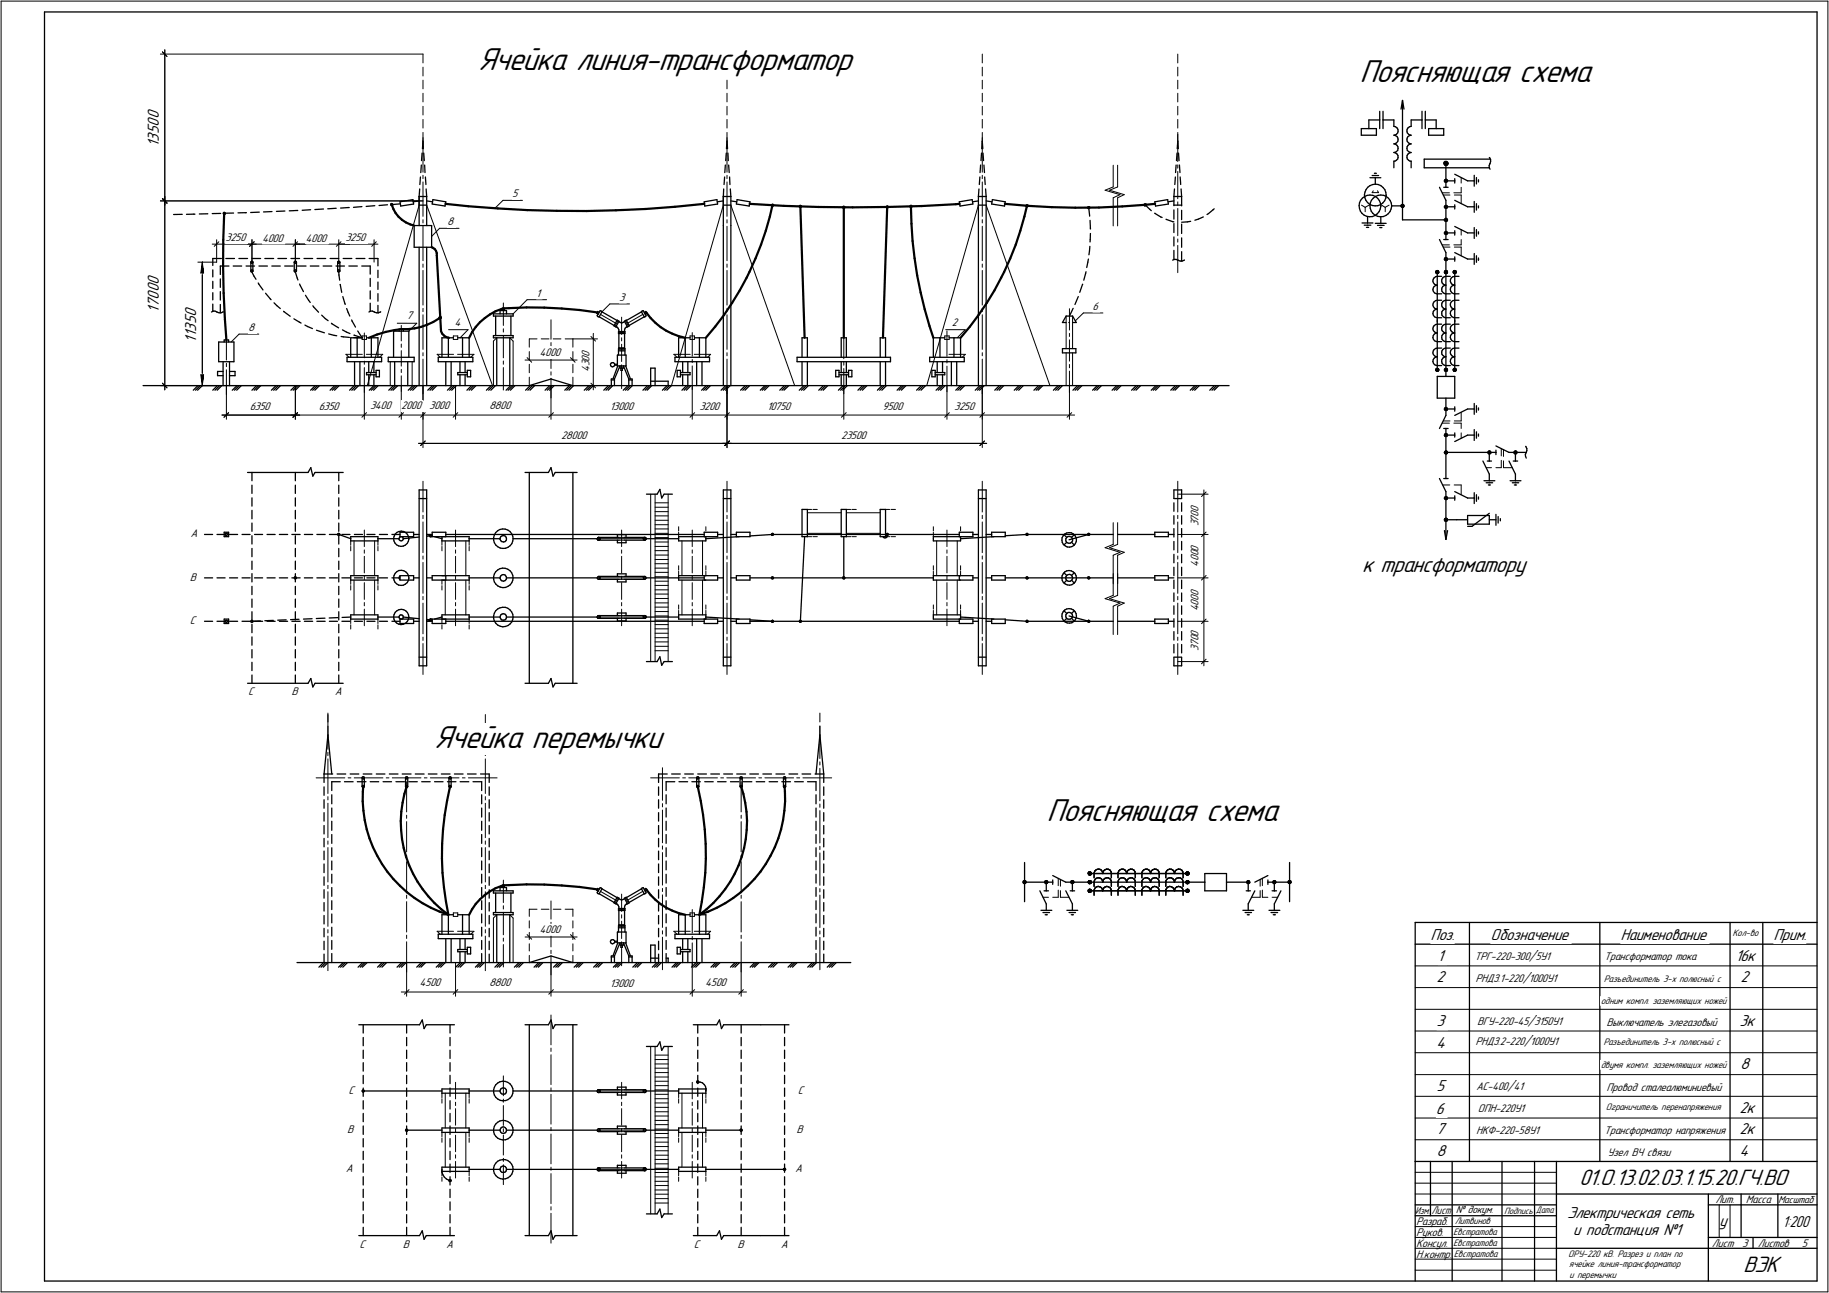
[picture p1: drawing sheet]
<svg xmlns="http://www.w3.org/2000/svg" width="842mm" height="595mm" viewBox="0 0 842 595" stroke-linecap="round" stroke-linejoin="round" font-family="sans-serif">
<defs><g id="words">
<g font-size="15.5">
<text x="220" y="32">Ячейка линия-транс</text>
<text x="336" y="32">форматор</text>
<text x="626" y="38">Поясняющая схема</text>
<text x="200" y="344">Ячей</text>
<text x="226" y="344">ка перемычки</text>
<text x="482" y="378">Поясняющая схема</text>
</g>
<g font-size="10.9">
<text x="627" y="263">к трансформатору</text>
<text x="727" y="546">01.О.13.02.03.1.15.20.ГЧ.ВО</text>
<text x="802" y="586">ВЭК</text>
</g>
<g font-size="7.8">
<text x="658" y="433">Поз.</text>
<text x="686" y="433">Обозначение</text>
<text x="746" y="433">Наименование</text>
<text x="816" y="433">Прим.</text>
<text x="799" y="442">16к</text>
<text x="801" y="452">2</text>
<text x="801" y="472">3к</text>
<text x="801" y="492">8</text>
<text x="801" y="512">2к</text>
<text x="801" y="522">2к</text>
<text x="801" y="532">4</text>
<text x="721" y="560">Электрическая сеть</text>
<text x="724" y="569">и подстанция №1</text>
<text x="792" y="564">у</text>
</g>
<g font-size="7.7">
<text x="73" y="58" transform="rotate(-90 73 58)">0</text>
<text x="73" y="55" transform="rotate(-90 73 55)">0</text>
<text x="73" y="65" transform="rotate(-90 73 65)">3</text>
<text x="73" y="62" transform="rotate(-90 73 62)">5</text>
<text x="73" y="68" transform="rotate(-90 73 68)">1</text>
<text x="73" y="131" transform="rotate(-90 73 131)">0</text>
<text x="73" y="135" transform="rotate(-90 73 135)">0</text>
<text x="73" y="144" transform="rotate(-90 73 144)">1</text>
<text x="73" y="141" transform="rotate(-90 73 141)">7</text>
<text x="73" y="138" transform="rotate(-90 73 138)">0</text>
<text x="90" y="149" transform="rotate(-90 90 149)">5</text>
<text x="90" y="146" transform="rotate(-90 90 146)">0</text>
<text x="90" y="155" transform="rotate(-90 90 155)">1</text>
<text x="90" y="153" transform="rotate(-90 90 153)">3</text>
<text x="90" y="158" transform="rotate(-90 90 158)">1</text>
<text x="662" y="442">1</text>
<text x="661" y="452">2</text>
<text x="661" y="472">3</text>
<text x="661" y="482">4</text>
<text x="661" y="502">5</text>
<text x="661" y="512">6</text>
<text x="661" y="522">7</text>
<text x="661" y="532">8</text>
<text x="821" y="565">1:200</text>
</g>
<g font-size="5.4">
<text x="236" y="91">5</text>
<text x="206" y="104">8</text>
<text x="104" y="111">3250</text>
<text x="121" y="111">4000</text>
<text x="141" y="111">4000</text>
<text x="159" y="111">3250</text>
<text x="247" y="137">1</text>
<text x="285" y="138">3</text>
<text x="503" y="143">6</text>
<text x="187" y="147">7</text>
<text x="114" y="152">8</text>
<text x="209" y="150">4</text>
<text x="438" y="150">2</text>
<text x="248" y="164">4000</text>
<text x="271" y="166" transform="rotate(-90 271 166)">0</text>
<text x="271" y="164" transform="rotate(-90 271 164)">0</text>
<text x="271" y="171" transform="rotate(-90 271 171)">4</text>
<text x="271" y="169" transform="rotate(-90 271 169)">3</text>
<text x="115" y="189">6350</text>
<text x="147" y="189">6350</text>
<text x="170" y="188">3400</text>
<text x="185" y="188">2000</text>
<text x="198" y="188">3000</text>
<text x="225" y="188">8800</text>
<text x="281" y="189">13000</text>
<text x="322" y="189">3200</text>
<text x="353" y="189">10750</text>
<text x="406" y="189">9500</text>
<text x="439" y="189">3250</text>
<text x="258" y="202">28000</text>
<text x="387" y="202">23500</text>
<text x="552" y="238" transform="rotate(-90 552 238)">0</text>
<text x="552" y="236" transform="rotate(-90 552 236)">0</text>
<text x="552" y="242" transform="rotate(-90 552 242)">3</text>
<text x="552" y="240" transform="rotate(-90 552 240)">7</text>
<text x="88" y="247">A</text>
<text x="552" y="256" transform="rotate(-90 552 256)">0</text>
<text x="552" y="254" transform="rotate(-90 552 254)">0</text>
<text x="552" y="261" transform="rotate(-90 552 261)">4</text>
<text x="552" y="258" transform="rotate(-90 552 258)">0</text>
<text x="87" y="267">B</text>
<text x="552" y="274" transform="rotate(-90 552 274)">0</text>
<text x="552" y="281" transform="rotate(-90 552 281)">4</text>
<text x="552" y="279" transform="rotate(-90 552 279)">0</text>
<text x="552" y="276" transform="rotate(-90 552 276)">0</text>
<text x="87" y="287">C</text>
<text x="552" y="293" transform="rotate(-90 552 293)">0</text>
<text x="552" y="300" transform="rotate(-90 552 300)">3</text>
<text x="552" y="297" transform="rotate(-90 552 297)">7</text>
<text x="552" y="295" transform="rotate(-90 552 295)">0</text>
<text x="114" y="320">C</text>
<text x="134" y="320">B</text>
<text x="154" y="320">A</text>
<text x="248" y="429">4000</text>
<text x="679" y="442">ТРГ-220-300/5У1</text>
<text x="739" y="442">Трансформатор тока</text>
<text x="193" y="454">4500</text>
<text x="225" y="454">8800</text>
<text x="281" y="454">13000</text>
<text x="325" y="454">4500</text>
<text x="679" y="452">РНДЗ.1-220/1000У1</text>
<text x="680" y="472">ВГУ-220-45/3150У1</text>
<text x="740" y="472">Выключатель элегазовый</text>
<text x="679" y="481">РНДЗ.2-220/1000У1</text>
<text x="160" y="504">C</text>
<text x="367" y="504">C</text>
<text x="680" y="502">АС-400/41</text>
<text x="740" y="502">Провод сталеалюминиевый</text>
<text x="680" y="512">ОПН-220У1</text>
<text x="160" y="522">B</text>
<text x="367" y="522">B</text>
<text x="680" y="522">НКФ-220-58У1</text>
<text x="739" y="522">Трансформатор напряжения</text>
<text x="740" y="532">Узел ВЧ связи</text>
<text x="159" y="540">A</text>
<text x="366" y="540">A</text>
<text x="790" y="554">Лит.</text>
<text x="804" y="554">Масса</text>
<text x="652" y="564">Разраб.</text>
<text x="652" y="569">Руков.</text>
<text x="165" y="574">C</text>
<text x="185" y="574">B</text>
<text x="205" y="574">A</text>
<text x="319" y="574">C</text>
<text x="339" y="574">B</text>
<text x="359" y="574">A</text>
<text x="652" y="574">Консул.</text>
<text x="788" y="574">Лист</text>
<text x="802" y="574">3</text>
<text x="809" y="574">Листов</text>
<text x="829" y="574">5</text>
<text x="652" y="579">Н.контр.</text>
</g>
<text font-size="5.3" x="659" y="559">Лист</text>
<text font-size="5.1" x="670" y="558">№ докум.</text>
<text font-size="5" x="819" y="554">Масштаб</text>
<text font-size="4.9" x="652" y="559">Изм.</text>
<g font-size="4.6">
<text x="798" y="431">Кол-во</text>
<text x="738" y="452">Разъединитель 3-х полюсный с</text>
<text x="737" y="462">одним компл. заземляющих ножей</text>
<text x="738" y="481">Разъединитель 3-х полюсный с</text>
<text x="737" y="491">двумя компл. заземляющих ножей</text>
<text x="739" y="511">Ограничитель перенапряжения</text>
<text x="670" y="563">Литвинов</text>
<text x="707" y="558">Дата</text>
<text x="669" y="568">Евстратова</text>
<text x="669" y="573">Евстратова</text>
<text x="669" y="578">Евстратова</text>
<text x="722" y="578">ОРУ-220 кВ. Разрез и план по</text>
<text x="722" y="583">ячейке линия-трансформатор</text>
<text x="722" y="588">и перемычки</text>
</g>
<text font-size="4.5" x="692" y="559">Подпись</text>
</g></defs>
<g fill="none" stroke="#000" stroke-width=".59">
<path d="M20 6v584zM20 6h817zM837 6v584zM627 59h3zM627 59v3zM630 55h5zM630 55v4zM630 59h4zM634 59v3zM635 51v4zM635 55v4zM637 55h5z"/>
<path d="M637 51v4zM637 55v4zM642 58h.1M642 55v3zM642 58l1 1zM643 59l1 1zM644 60h.1M646 46v55zM646 46v4zM646 46l-1 4zM648 60h.1M648 59l1-1z"/>
<path d="M648 59v1zM649 58h1zM650 55h5zM650 55v3zM655 51v4zM655 55v4zM656 51v4zM656 55v4zM656 55h5zM658 59v3zM658 59h3zM661 55v4z"/>
<path d="M661 59h4zM665 59v3zM194 76v3zM194 70v4zM195 65l-1 3zM195 65v3zM195 70v4zM195 76l1 3zM334 76v3zM334 70v4zM335 65l-1 3zM335 65v3z"/>
<path d="M335 70v4zM335 76l1 3zM451 76v3zM452 70v4zM452 65v3zM453 70v4zM453 76v3zM541 76v3zM542 70v4zM542 65v3zM543 70v4zM543 76v3z"/>
<path d="M627 62h7zM633 80h.1M633 80h1zM642 70h.1M642 74h.1M642 66h.1M642 62h.1M642 74v3zM642 74h1zM642 70h1zM642 66h1zM642 62h1z"/>
<path d="M642 70l1 1zM642 66l1 1zM642 62l1 1zM643 71l1 1zM643 67l1 1zM643 63l1 1zM643 73v1zM643 69v1zM643 65v1zM643 61v1zM644 72h.1M644 68h.1"/>
<path d="M644 64h.1M644 72l-1 1zM644 68l-1 1zM644 64l-1 1zM644 60l-1 1zM648 72v1zM648 68v1zM648 64v1zM648 60v1zM648 72h.1M648 68h.1M648 64h.1"/>
<path d="M648 73v1zM648 69v1zM648 65v1zM648 61v1zM648 71l1-1zM648 71v1zM648 67l1-1zM648 67v1zM648 63l1-1zM648 63v1zM648 74h1zM648 70h1z"/>
<path d="M648 66h1zM648 62h1zM649 70h1zM649 66h1zM649 62h1zM649 74h1zM650 74v3zM656 77h30zM656 73v4zM656 73h30zM658 62h7zM666 75v8z"/>
<path d="M686 76v1zM686 73h.1M686 77v1zM686 76h.1M686 74v1zM686 73v1zM80 99h4zM86 99h3zM89 99h1zM92 98h4zM98 98h4zM103 98h.1"/>
<path d="M103 99h.1M104 98h.1M103 99l1-1zM104 98h4zM110 98h3zM113 98h.1M115 98h4zM121 98l4-1zM127 97h4zM133 97h4zM137 97h.1M139 97h4z"/>
<path d="M145 96h4zM151 96h4zM157 96h4zM161 96h.1M163 95h4zM169 95h4zM174 95l4-1zM180 94v1zM180 94h.1M180 95h1zM180 94h1zM180 94h4z"/>
<path d="M181 95h.1M181 94h.1M184 93l6-1zM184 93v2zM184 95l6-1zM190 92v2zM190 93l3-1zM193 90v14zM193 90h3zM193 94h3zM193 90v4zM193 87v3z"/>
<path d="M194 81l-1 4zM196 81v4zM196 87v3zM196 92l3 1zM196 90v14zM199 94l6 1zM199 92v2zM199 92l6 1zM205 93v2zM324 93l6-1zM324 93v2zM324 95l6-1z"/>
<path d="M330 92v2zM330 93l3-1zM333 90v14zM333 90h3zM333 94h3zM333 90v4zM333 87v3zM334 81l-1 4zM336 81v4zM336 87v3zM336 90v14zM336 92l3 1z"/>
<path d="M339 94l6 1zM339 92v2zM339 92l6 1zM345 93v2zM355 95h.1M356 94h.1M355 94v1zM355 95h1zM356 95h.1M368 95h.1M368 95v-1zM368 94l1 1z"/>
<path d="M369 96v-1zM369 95h.1M388 96h.1M388 95h.1M388 95v1zM388 96h1zM389 95h.1M389 96h.1M408 95v1zM408 95h.1M408 96h1zM409 95h.1"/>
<path d="M409 96h.1M419 95h.1M419 94h.1M419 95h1zM420 95h.1M442 93l6-1zM442 93v2zM442 95l6-1zM448 92v2zM448 93l2-1zM450 94v83zM450 90h4z"/>
<path d="M450 94h4zM450 90v4zM451 87l-1 3zM451 81v4zM453 81l1 4zM454 87v3zM454 90v87zM454 92l3 1zM457 94l5 1zM457 92v2zM457 92l6 1zM463 93l-1 2z"/>
<path d="M472 95h.1M473 94h.1M472 94v1zM473 95h.1M473 94v1zM501 96h.1M501 95h.1M501 95v1zM501 95h1zM501 96l1 3zM501 96h1zM502 95v1z"/>
<path d="M502 96h.1M527 94h.1M527 95h.1M527 94h1zM527 94l2 2zM527 95l1-1zM528 94h.1M529 96l1 1zM532 93l6-1zM532 93v2zM532 98h.1M532 98l2 2z"/>
<path d="M532 95l6-1zM534 100h1zM538 92v2zM538 93l2-1zM540 97v4zM540 90v5zM540 90h4zM540 94h4zM541 87l-1 3zM541 81v4zM543 81l1 4zM544 87v3z"/>
<path d="M544 97v4zM544 90v5zM556 99v-1zM556 98l2-1zM558 97l1-1zM626 95v1zM626 93v2zM626 96v1zM626 97l1 1zM626 92v1zM627 98l1 1zM627 91l1-1z"/>
<path d="M627 91l-1 1zM628 99l1 1zM628 90v1zM628 90h1zM628 91l1 1zM628 88v2zM629 92l1 1zM629 87l-1 1zM629 100h2zM629 90h2zM630 100v3zM630 93l1 1z"/>
<path d="M630 86l1-1zM630 86l-1 1zM631 100h1zM631 94l1 1zM631 82h2zM631 85h1zM631 95v1zM631 90h1zM631 93v2zM631 96v1zM631 97l1 1zM631 92v1z"/>
<path d="M632 81h1zM632 95h1zM632 100l1-1zM632 85h1zM632 98l1 1zM632 90h1zM632 91l1-1zM632 91l-1 1zM633 95h1zM633 99l1 1zM633 99l1-1zM633 82v3z"/>
<path d="M633 82h3zM633 81h2zM633 85h1zM633 90h1zM633 90l1 1zM634 100h2zM634 91l1 1zM634 95l2-1zM634 90h2zM634 85h2zM635 97l-1 1zM635 92l1 1z"/>
<path d="M635 96v1zM636 100h1zM636 93v2zM636 94l1-1zM636 100v3zM636 85l1 1zM636 90h1zM636 95l-1 1zM636 95h.1M637 86l1 1zM637 100l1-1zM637 90h1z"/>
<path d="M637 92v1zM638 87v1zM638 88v2zM638 91l-1 1zM638 99l1-1zM638 90v1zM638 90h.1M638 90l1 1zM639 91l1 1zM640 97l-1 1zM640 92l1 1zM640 96v1z"/>
<path d="M641 93v2zM641 95h5zM641 95l-1 1zM641 95h.1M663 86l3 6zM665 86h1zM666 95v12zM666 83h4zM666 83v3zM666 86h1zM666 92v3zM666 95h4z"/>
<path d="M670 82v1zM670 83v1zM670 80l6 3zM670 94v1zM670 95v1zM670 92l6 3zM676 83h3zM676 95h3zM679 81v2zM679 83v3zM679 93v2zM679 95v3z"/>
<path d="M680 82v1zM680 83v2zM680 94v1zM680 95v2zM681 83h.1M681 83v1zM681 95h.1M681 95v1zM98 119v3zM98 119h4zM104 119h4zM110 119h4z"/>
<path d="M116 119h4zM122 119h4zM128 119h4zM134 119h4zM140 119h4zM146 119h4zM152 119h4zM158 119h4zM164 119h4zM170 119h4zM174 119v3zM191 104v10z"/>
<path d="M191 104h8zM191 114h8zM193 114v63zM196 114v63zM199 104v10zM333 104v73zM336 104v73zM501 119v2zM502 115l-1 2zM502 113v2zM502 101v4zM502 110v1z"/>
<path d="M502 107v3zM502 105h.1M537 101h.1M537 101l3 1zM540 120l1-1zM540 102h.1M540 115v4zM540 109v4zM540 103v4zM541 119h.1M541 119l1 1zM542 120h.1"/>
<path d="M542 120h1zM544 116v4zM544 109v5zM544 103v4zM544 102h3zM545 120h.1M547 102h1zM550 101h2zM552 101l2-1zM627 103h3zM628 104h2zM629 105h1z"/>
<path d="M630 103h2zM630 104h1zM630 105h.1M633 103h3zM634 104h2zM635 105h1zM636 103h2zM636 104h1zM636 105h.1M646 101h20zM663 110l3 6zM665 110h1z"/>
<path d="M666 107h4zM666 107v3zM666 110h1zM666 116v3zM666 119h4zM666 119v54zM670 106v1zM670 107v1zM670 104l6 3zM670 118v1zM670 119v1zM670 116l6 3z"/>
<path d="M676 107h3zM676 119h3zM679 105v5zM679 117v5zM680 106v1zM680 107v2zM680 118v3zM681 107h.1M681 107v1zM681 119v1zM98 140v3zM98 135v3z"/>
<path d="M98 129v4zM98 124v3zM101 134v4zM101 128v4zM101 122v4zM101 122h4zM107 122h4zM113 122h4zM115 121h.1M115 121v4zM115 125h.1M116 120h.1"/>
<path d="M116 124h.1M116 124l-1 1zM116 121h.1M116 125h.1M116 125l1 2zM116 124v1zM116 121v4zM117 127l1 2zM119 130v1zM119 131l2 2zM119 122h4zM122 135l2 3z"/>
<path d="M124 138h1zM125 122h4zM126 139l1 2zM131 122h4zM135 121h1zM135 121v4zM135 125h1zM136 120h.1M136 124h.1M136 124l-1 1zM136 121h.1M136 125h.1"/>
<path d="M136 125l1 3zM136 124v1zM136 121v4zM137 128v1zM137 122h4zM138 131h.1M138 131l2 3zM141 136l1 2zM142 138l1 1zM143 122h4zM149 122h4zM155 122h4z"/>
<path d="M155 121h1zM155 121v4zM155 125h1zM156 120h.1M156 124h.1M156 124l-1 1zM156 121h.1M156 125h.1M156 125v2zM156 127v2zM156 124v1zM156 121v4z"/>
<path d="M157 131v4zM157 131h.1M158 136l1 4zM159 140h.1M161 122h4zM167 122h3zM170 140v3zM170 134v4zM170 128v4zM170 122v4zM174 124v4zM174 130v3z"/>
<path d="M174 135v4zM496 136l-1 4zM498 131l-1 4zM498 131h.1M500 126l-1 3zM500 125v1zM501 121l-1 2zM543 120h1zM544 120h1zM660 129v1zM660 133v1zM660 140h.1"/>
<path d="M660 129h.1M660 133h.1M660 130v1zM660 134v1zM660 139l1-1zM660 139v1zM660 128l1-1zM660 128v1zM660 132l1-1zM660 132v1zM660 131h1zM660 135h1z"/>
<path d="M661 138h1zM661 127h1zM661 131h1zM661 135h1zM662 125v23zM662 138h2zM662 127h2zM662 135h2zM664 129v1zM664 133v1zM664 140h.1M664 129h.1"/>
<path d="M664 133h.1M664 130v1zM664 134v1zM664 139l1-1zM664 139v1zM664 128l1-1zM664 128v1zM664 132l1-1zM664 132v1zM664 131h1zM664 135h1zM665 138h1z"/>
<path d="M665 127h1zM665 131h1zM665 135h1zM666 138h2zM666 127h2zM666 135h2zM668 129v1zM668 133v1zM668 140h.1M668 129h.1M668 133h.1M668 130v1z"/>
<path d="M668 134v1zM668 139l1-1zM668 139v1zM668 128l1-1zM668 128v1zM668 132l1-1zM668 132v1zM668 131h1zM668 135h1zM669 138h1zM669 127h1zM669 131h1z"/>
<path d="M669 135h1zM670 125v23zM670 138h2zM670 127h2zM670 135h2zM97 144l1-1zM98 143h1zM99 143l1 1zM100 144h.1M100 144h1zM101 157v9zM101 157h7z"/>
<path d="M101 144h1zM101 140v4zM102 144h1zM103 144h.1M103 156h1zM103 156v1zM104 156h1zM105 156v1zM108 157v9zM127 141l2 1zM131 143h.1M131 143l3 3z"/>
<path d="M135 147l3 1zM138 148l1 1zM140 150h2zM142 150l2 1zM144 141h.1M144 141l3 3zM146 152l3 1zM148 145l2 2zM150 147l1 1zM151 154h3zM153 149h.1M153 149l3 2z"/>
<path d="M154 154l1 1zM157 155h1zM158 152l2 1zM158 155h3zM160 153l1 1zM160 142v2zM160 144l1 1zM161 155v9zM161 155h3zM162 147v1zM162 148l2 3zM163 155h4z"/>
<path d="M163 154h.1M163 154l4 1zM164 155v9zM164 155h3zM165 152l2 3zM169 155h2zM170 144l1-1zM171 143h.1M171 155v9zM171 155h3zM171 143l1 1zM172 144h.1"/>
<path d="M172 144h1zM173 144h1zM174 155v9zM174 141v3zM174 144h1zM175 144h.1M181 152v12zM181 152h7zM184 151h1zM184 151v1zM185 151h1zM186 151v1z"/>
<path d="M188 152v12zM202 146v1zM202 146h1zM202 146h.1M202 147h.1M203 146h.1M203 147v-1zM203 155v9zM203 155h3zM206 155v9zM206 155h3zM211 155h2z"/>
<path d="M213 155v9zM213 155h3zM216 155v9zM227 154h9zM227 155h9zM227 154v1zM227 144h9zM227 145h9zM227 144v1zM228 145v9zM229 155v22zM230 143h3z"/>
<path d="M230 143v1zM231 142h1zM231 142v1zM232 142h.1M232 142v1zM233 143v1zM235 155v22zM235 145v9zM236 154v1zM236 144v1zM275 144v1zM275 145v1z"/>
<path d="M275 143l1 1zM275 143v1zM275 146h1zM276 144l-1 1zM276 146h.1M276 146l7 4zM276 143l-1 2zM276 143h1zM277 143h.1M277 144l7 3zM277 144l-1 2zM283 150h.1"/>
<path d="M284 150v1zM284 151h1zM284 151h.1M284 147l-1 3zM284 147l1 1zM285 151v1zM285 153h1zM285 154h1zM285 153v1zM285 154v6zM285 152v1zM285 148h1z"/>
<path d="M285 148l-2 2zM285 148l1 1zM286 153h2zM286 154h2zM286 149l1-1zM287 148h1zM287 148l2 2zM287 148l1-1zM288 154v6zM288 152v1zM288 153v1zM288 151v1z"/>
<path d="M288 151h.1M288 147l2 3zM288 151l1-1zM288 147l7-3zM289 150h1zM290 150l7-4zM295 144l2 2zM295 143h.1M296 143h.1M296 143h-1zM296 143l1 2zM297 146h.1"/>
<path d="M297 144v-1zM297 144v1zM297 145l1-1zM297 143l1 1zM297 145v1zM312 155v9zM312 155h3zM315 155v9zM315 155h3zM320 155h2zM322 155v9zM322 155h3z"/>
<path d="M325 155v9zM369 155v9zM369 155h3zM372 155v9zM387 155v9zM387 155h3zM390 155v9zM405 155v9zM405 155h3zM408 155v9zM430 155v9zM430 155h3z"/>
<path d="M433 155v9zM433 155h2zM437 155h2zM439 155v9zM439 155h3zM442 155v9zM489 148h2zM491 145l-2 3zM491 145h3zM492 148h.1M494 148h1zM494 145l1 3z"/>
<path d="M494 142l-2 3zM660 151v1zM660 155v1zM660 140v1zM660 144v1zM660 151h.1M660 155h.1M660 144h.1M660 152v1zM660 156v1zM660 141v1zM660 145v1z"/>
<path d="M660 150l1-1zM660 150v1zM660 154l1-1zM660 154v1zM660 143l1-1zM660 143v1zM660 153h1zM660 157h1zM660 142h1zM660 146h1zM661 149h1zM661 153h1z"/>
<path d="M661 142h1zM661 157h1zM661 146h1zM662 147v23zM662 149h2zM662 157h2zM662 146h2zM664 151v1zM664 155v1zM664 140v1zM664 144v1zM664 151h.1"/>
<path d="M664 155h.1M664 144h.1M664 152v1zM664 156v1zM664 141v1zM664 145v1zM664 150l1-1zM664 150v1zM664 154l1-1zM664 154v1zM664 143l1-1zM664 143v1z"/>
<path d="M664 153h1zM664 157h1zM664 142h1zM664 146h1zM665 149h1zM665 153h1zM665 142h1zM665 157h1zM665 146h1zM666 149h2zM666 157h2zM666 146h2z"/>
<path d="M668 151v1zM668 155v1zM668 140v1zM668 144v1zM668 151h.1M668 155h.1M668 144h.1M668 152v1zM668 156v1zM668 141v1zM668 145v1zM668 150l1-1z"/>
<path d="M668 150v1zM668 154l1-1zM668 154v1zM668 143l1-1zM668 143v1zM668 153h1zM668 157h1zM668 142h1zM668 146h1zM669 149h1zM669 153h1zM669 142h1z"/>
<path d="M669 157h1zM669 146h1zM670 147v23zM670 149h2zM670 157h2zM670 146h2zM66 177h500zM91 180l2-3zM91 177l-2 3zM92 177l-2 3zM100 177l-2 3zM100 171v2z"/>
<path d="M100 173h3zM100 171h3zM101 166h7zM101 177l-2 3zM102 177l-2 3zM103 166v11zM106 171h2zM106 166v11zM106 173h2zM107 180l2-3zM108 171v2zM109 180l2-3z"/>
<path d="M110 177l-2 3zM118 177l-2 3zM119 177l-2 3zM120 177l-2 3zM127 177l-2 3zM128 177l-2 3zM129 177l-2 3zM136 177l-2 3zM137 177l-2 3zM138 177l-2 3zM144 180l2-3zM145 177l-2 3z"/>
<path d="M147 177l-2 3zM153 180l2-3zM154 177l-2 3zM156 177l-2 3zM160 164v2zM160 166h16zM160 164h16zM163 180l2-3zM163 177l-2 3zM163 166v11zM164 177l-2 3zM166 166v11z"/>
<path d="M169 171v1zM169 172h4zM169 171h4zM170 172v5zM170 166v5zM172 166v5zM172 172v5zM172 177l-2 3zM173 177l-2 3zM173 173h2zM173 170h2zM173 170v3z"/>
<path d="M174 177l-2 3zM175 170v3zM176 164v2zM179 166h6zM179 164v2zM179 164h12zM179 180l2-3zM181 180l2-3zM182 166v11zM182 177l-2 3zM185 166h6zM188 166v11z"/>
<path d="M190 177l-2 3zM191 164v2zM191 177l-2 3zM192 177l-2 3zM197 180l2-3zM200 177l-2 3zM201 177l-2 3zM202 166h16zM202 164v2zM202 164h16zM205 166v11zM208 166v11z"/>
<path d="M208 177l-2 3zM209 177l-2 3zM210 177l-2 3zM211 171v1zM211 172h4zM211 171h4zM212 172v5zM212 166v5zM214 166v5zM214 172v5zM215 173h2zM215 170h2z"/>
<path d="M215 170v3zM217 170v3zM217 177l-2 3zM218 164v2zM218 177l-2 3zM219 177l-2 3zM224 180l2-3zM227 177l-2 3zM228 177l-2 3zM233 180l2-3zM234 180l2-3zM237 177l-2 3z"/>
<path d="M243 180l2-3zM244 177l10-3zM244 177l-2 3zM246 177l-2 3zM253 177l-2 3zM254 174l10 3zM254 177l-2 3zM255 177l-2 3zM262 180l2-3zM262 177l-2 3zM263 177l-2 3zM269 180l2-3z"/>
<path d="M271 180l2-3zM272 177l-2 3zM278 180l2-3zM281 168h.1M281 177l-2 3zM281 168v1zM281 167h1zM281 167v1zM281 175v2zM281 174v1zM281 174h2zM281 169h1z"/>
<path d="M282 167h.1M282 169h1zM282 177l-2 3zM282 167h1zM283 175v2zM283 174v1zM283 167v1zM283 168v1zM283 168h1zM283 168h.1M284 168h2zM284 163v5z"/>
<path d="M284 163h4zM284 168l-2 6zM285 160v3zM285 161h1zM285 160h1zM285 160h.1M285 168l-2 6zM285 168v1zM285 169h1zM286 170h.1M286 169v1zM286 168h2z"/>
<path d="M286 161h2zM286 160h2zM286 169h1zM287 169v1zM287 168l2 6zM287 168v1zM288 160h.1M288 160v3zM288 168l2 6zM288 163v5zM289 177l-2 3zM289 175v2z"/>
<path d="M289 174v1zM289 174h2zM290 177l-2 3zM291 175v2zM291 174v1zM291 177l-2 3zM297 180l2-3zM298 177l-2 3zM300 175h8zM300 169v8zM300 169h2zM300 177l-2 3z"/>
<path d="M302 169v8zM306 180l2-3zM307 177l-2 3zM308 175v2zM309 177l-2 3zM311 164v2zM311 166h16zM311 164h16zM312 170v3zM312 173h1zM312 170h1zM313 172h5z"/>
<path d="M313 171h5zM313 170v3zM314 172v5zM314 166v5zM316 180l2-3zM316 177l-2 3zM317 172v5zM317 166v5zM317 177l-2 3zM318 171v1zM321 166v11zM323 180l2-3z"/>
<path d="M323 166v11zM324 180l2-3zM325 180l2-3zM327 164v2zM332 180l2-3zM335 177l-2 3zM336 177l-2 3zM343 177l-2 3zM344 177l-2 3zM345 177l-2 3zM351 180l2-3zM352 177l-2 3z"/>
<path d="M354 177l-2 3zM361 180l2-3zM361 177l-2 3zM362 177l-2 3zM367 166h43zM367 164h43zM367 164v2zM369 166v11zM370 180l2-3zM370 177l-2 3zM371 177l-2 3zM372 166v11z"/>
<path d="M379 180l2-3zM379 177l-2 3zM380 177l-2 3zM385 170v3zM385 173h1zM385 170h1zM386 172h5zM386 171h5zM386 170v3zM387 166v5zM387 172v5zM388 177l-2 3z"/>
<path d="M389 177l-2 3zM390 166v5zM390 172v5zM390 177l-2 3zM391 173h1zM391 170h1zM391 170v3zM392 170v3zM397 177l-2 3zM398 177l-2 3zM399 177l-2 3zM405 166v11z"/>
<path d="M406 177l-2 3zM407 177l-2 3zM408 166v11zM408 177l-2 3zM410 164v2zM415 177l-2 3zM416 177l-2 3zM417 177l-2 3zM424 177l-2 3zM425 177l-2 3zM426 177l-2 3zM428 164v2z"/>
<path d="M428 166h16zM428 164h16zM429 170v3zM429 173h2zM429 170h2zM431 172h4zM431 171h4zM431 170v3zM431 180l2-3zM431 172v5zM431 166v5zM434 172v5z"/>
<path d="M434 166v5zM434 177l-2 3zM435 171v1zM435 177l-2 3zM438 166v11zM440 166v11zM442 177l-2 3zM443 177l-2 3zM444 164v2zM444 177l-2 3zM450 180l2-3zM451 180l2-3z"/>
<path d="M451 177l-2 3zM459 180l2-3zM460 177l-2 3zM462 177l-2 3zM469 177l-2 3zM470 177l-2 3zM471 177l-2 3zM478 180l2-3zM478 177l-2 3zM479 177l-2 3zM487 180l2-3zM487 177l-2 3z"/>
<path d="M488 177l-2 3zM489 160v2zM489 162h6zM489 160h6zM495 160v2zM496 177l-2 3zM497 177l-2 3zM498 177l-2 3zM505 177l-2 3zM506 177l-2 3zM507 177l-2 3zM514 177l-2 3z"/>
<path d="M515 177l-2 3zM516 177l-2 3zM521 180l2-3zM524 177l-2 3zM525 177l-2 3zM530 180l2-3zM533 177l-2 3zM534 177l-2 3zM540 180l2-3zM541 177l-2 3zM543 177l-2 3zM549 180l2-3z"/>
<path d="M550 177l-2 3zM552 177l-2 3zM558 180l2-3zM559 177l-2 3zM561 177l-2 3zM660 162v1zM660 166v1zM660 162h.1M660 166h.1M660 163v1zM660 167v1zM660 161l1-1z"/>
<path d="M660 161v1zM660 165l1-1zM660 165v1zM660 164h1zM660 168h1zM661 160h1zM661 164h1zM661 168h1zM662 173v10zM662 173h4zM662 160h2zM662 168h2z"/>
<path d="M664 162v1zM664 166v1zM664 162h.1M664 166h.1M664 163v1zM664 167v1zM664 161l1-1zM664 161v1zM664 165l1-1zM664 165v1zM664 164h1zM664 168h1z"/>
<path d="M665 160h1zM665 164h1zM665 168h1zM666 173h4zM666 160h2zM666 168h2zM668 162v1zM668 166v1zM668 162h.1M668 166h.1M668 163v1zM668 167v1z"/>
<path d="M668 161l1-1zM668 161v1zM668 165l1-1zM668 165v1zM668 164h1zM668 168h1zM669 160h1zM669 164h1zM669 168h1zM670 173v10zM670 160h2zM670 168h2z"/>
<path d="M662 183h8zM665 197h1zM666 183v5zM666 197v3zM666 197h1zM666 191l-3 6zM666 188v3zM666 188h4zM670 199v1zM670 188v1zM670 187v1zM670 191l6-3z"/>
<path d="M676 188h3zM679 198v2zM679 188v3zM679 186v2zM680 199v1zM680 188v2zM680 187v1zM681 200h.1M681 188v1zM681 188h.1M114 217h28zM116 217v4z"/>
<path d="M136 217v4zM143 215l-1 2zM143 215l1 4zM145 217h13zM145 217l-1 2zM156 217v4zM242 217h10zM244 217v97zM254 215l-2 2zM254 215l1 4zM256 217l-1 2zM256 217h10z"/>
<path d="M264 217v97zM666 200h4zM666 200v8zM666 208v12zM666 208h20zM670 200v1zM670 203l6-3zM676 200h3zM679 200v3zM680 200v2zM681 200v1zM683 212l3 6z"/>
<path d="M685 212h1zM686 208v4zM686 212h1zM686 218v3zM686 208h3zM689 208v1zM689 207v1zM689 205l6 3zM695 208h8zM695 212l3 6zM697 212h1zM698 208v4z"/>
<path d="M698 212h1zM698 218v3zM702 209v1zM702 210l1 1zM702 206h.1M702 206h1zM702 208v1zM702 208h.1M703 207v1zM703 206v1zM116 235v4zM116 229v4z"/>
<path d="M116 223v4zM136 235v4zM136 229v4zM136 223v4zM156 235v4zM156 229v4zM156 223v4zM193 225v81zM193 225h3zM193 229h3zM196 225v81zM298 227h5z"/>
<path d="M304 225l-1 2zM304 225l1 4zM306 227l-1 2zM306 227h4zM333 225v81zM333 225h3zM333 229h3zM336 225v81zM369 234v13zM369 234h3zM372 234v13zM387 234v13z"/>
<path d="M387 234h3zM390 234v13zM405 234v13zM405 234h3zM408 234v13zM450 225v81zM450 225h4zM450 229h4zM454 225v81zM540 225v4zM540 231v4zM540 237v4z"/>
<path d="M540 225h4zM540 229h4zM544 225v4zM544 231v4zM544 237v4zM663 220l3 6zM665 220h1zM666 239h5zM666 220h1zM666 226v3zM666 229h4zM666 229v19z"/>
<path d="M670 228v1zM670 229v1zM670 226l6 3zM671 239h5zM676 229h3zM676 237v4zM676 237h10zM679 227v2zM679 229v3zM680 228v1zM680 229v2zM681 229h.1"/>
<path d="M681 229v1zM683 221h3zM684 222h2zM685 223h1zM686 221h2zM686 222h1zM686 223h.1M686 239h3zM686 237v4zM689 237v5zM690 238v3zM691 239v1z"/>
<path d="M695 221h3zM696 222h2zM697 223h1zM698 221h2zM698 222h1zM698 223h.1M94 246h4zM100 246h4zM103 245v2zM103 245h2zM103 247h2zM104 246h.1"/>
<path d="M104 245h.1M104 245l1 1zM104 246h1zM105 246h.1M105 245v2zM106 246h3zM111 246h4zM116 258v4zM116 252v4zM116 247v3zM116 241v4zM117 246h4z"/>
<path d="M123 246h4zM129 246h3zM134 246h4zM136 258v4zM136 252v4zM136 247v3zM136 241v4zM140 246h4zM146 246h4zM152 246h3zM155 246h1zM156 245h.1"/>
<path d="M156 246h-1zM156 246h.1M156 245v1zM156 258v4zM156 252v4zM156 247v3zM156 241v4zM156 246l5 2zM157 246h4zM161 247v1zM161 248v1zM161 249h13z"/>
<path d="M161 247h13zM163 246h4zM169 246h4zM174 247v1zM174 248v1zM174 248h10zM175 246h3zM180 246h4zM181 248v1zM181 249l1 1zM181 247v1zM182 250l1 1z"/>
<path d="M182 246l-1 1zM183 251h.1M183 245h1zM183 245l-1 1zM183 251h2zM184 245l1-1zM184 248h.1M184 248v1zM184 247h.1M184 247v1zM184 245h6zM184 247h6z"/>
<path d="M184 245v2zM184 249h1zM184 247h1zM185 251h1zM185 249h.1M185 244l1 1zM185 247h1zM186 247v1zM186 248l-1 1zM186 251h1zM186 248h.1M186 248l7-1z"/>
<path d="M186 245h1zM187 251v-1zM187 245l1 1zM188 246v1zM188 249l-1 1zM188 247v1zM188 248v1zM188 248h.1M190 245v2zM190 246h3zM196 246h3zM196 246l3 1z"/>
<path d="M196 247h3zM198 247h.1M198 246h.1M198 246v1zM198 246h1zM199 246v1zM199 247h.1M199 245v2zM199 245h6zM199 247h6zM200 247l3 1zM203 247v1z"/>
<path d="M203 248v1zM203 249h13zM203 247h13zM205 245v2zM205 246h119zM216 247v1zM216 248v1zM216 248h14zM227 247v2zM227 249l1 1zM228 246l-1 1zM228 250v1z"/>
<path d="M228 245l1-1zM228 245v1zM228 251l1 1zM229 244h1zM229 252h1zM230 244l1-1zM230 248l1 1zM230 247v1zM230 252h1zM231 249h.1M231 247h.1M231 247h-1z"/>
<path d="M231 249h1zM231 247l1-1zM231 243l2 1zM231 252h2zM232 249h.1M232 246l1 1zM232 249h1zM233 247h.1M233 244h1zM233 252h1zM233 247v1zM233 248v1z"/>
<path d="M233 248h.1M234 244l1 1zM234 252l1-1zM235 245l1 1zM236 246v1zM236 250l-1 1zM236 247v1zM236 249v1zM236 248v1zM236 248h40zM275 248h.1M275 248v1z"/>
<path d="M275 247h1zM275 247v1zM275 249l1-1zM276 249h9zM276 247h9zM276 247h.1M276 248h.1M276 247v1zM284 250h4zM284 246h4zM284 246v1zM284 249v1z"/>
<path d="M287 247h10zM287 249h10zM288 246v1zM288 249v1zM296 248h.1M296 248l1 1zM296 247h1zM296 247v1zM297 249v-1zM297 248h15zM297 247h.1M297 248h.1"/>
<path d="M297 247v1zM312 247v1zM312 248v1zM312 249h13zM312 247h13zM324 245h6zM324 247h6zM324 245v2zM325 247v1zM325 248v1zM325 248l15-1zM330 245v2z"/>
<path d="M330 246h3zM336 246h3zM339 245v2zM339 245h6zM339 247h6zM345 245v2zM345 247l11-1zM355 246h.1M356 245h.1M355 246h1zM356 246h86zM356 246h.1"/>
<path d="M369 247h3zM370 247l-2 39zM387 247h3zM388 247v19zM405 247h3zM406 247h1zM407 247v1zM407 248l1-1zM408 246h.1M408 247h.1M408 245h.1M408 246h1z"/>
<path d="M409 246h.1M409 246l-1 1zM430 247v1zM430 248v1zM430 249h12zM430 247h12zM442 245h6zM442 247h6zM442 245v2zM442 247v1zM442 248v1zM442 248l16-1z"/>
<path d="M448 245v2zM448 246h2zM454 246h3zM457 245v2zM457 245h6zM457 247h6zM463 245v2zM463 247l10-1zM472 246h.1M473 245h.1M473 246h.1M473 246h39z"/>
<path d="M489 249v1zM489 247v2zM489 250l1 1zM489 247h.1M490 251h.1M490 246l1 1zM490 251l1-1zM490 246l1-1zM490 246l-1 1zM490 251l1 1zM491 249h.1M491 248v1z"/>
<path d="M491 249v1zM491 245h1zM491 247h1zM491 247v1zM491 252h1zM491 250h1zM492 247h1zM492 250h1zM492 245h1zM492 248l9-2zM492 252h1zM493 247h.1"/>
<path d="M493 250h.1M493 245l1 1zM493 247l1 1zM493 250l2 1zM493 252l1-1zM494 248h.1M494 249l-1 1zM494 248v1zM494 246h1zM495 246l-2 1zM495 246v1zM495 250l-1 1z"/>
<path d="M495 247l1 1zM495 249v1zM496 248l-1 1zM501 246h.1M501 245h.1M501 245l1 1zM501 246h1zM502 246h.1M515 246h17zM532 245h6zM532 247h6zM532 245v2z"/>
<path d="M538 245v2zM538 246h2zM540 243v4zM540 249v4zM540 255v4zM544 243v4zM544 249v4zM544 255v4zM665 244l1 4zM666 244v4zM676 242h2zM676 241h10z"/>
<path d="M678 242l8-6zM94 266h4zM100 266h4zM106 266h3zM111 266h4zM116 276v3zM116 270v4zM116 264v4zM117 266h4zM123 266h4zM129 266h3zM134 266h4z"/>
<path d="M135 266h1zM136 265h.1M136 266h-1zM136 266h.1M136 265v1zM136 276v3zM136 270v4zM136 264v4zM140 266h4zM146 266h4zM152 266h3zM156 276v3z"/>
<path d="M156 270v4zM156 264v4zM157 266h4zM161 265v1zM161 266v1zM161 267h13zM161 265h13zM163 266h4zM169 266h4zM174 265v1zM174 266v1zM175 266h3z"/>
<path d="M180 266h4zM181 266v1zM181 267l1 1zM181 265v1zM182 268l1 1zM182 264l-1 1zM183 269h.1M183 263h1zM183 263l-1 1zM183 269h2zM184 263l1-1zM184 266v1z"/>
<path d="M184 266h.1M184 267h.1M184 265h6zM184 267h6zM184 265v2zM184 265v1zM185 269h1zM185 262l1 1zM186 269h1zM186 263h1zM187 269v-1zM187 263l1 1z"/>
<path d="M188 264v1zM188 267l-1 1zM188 265v1zM188 266v1zM188 266h.1M190 265v2zM190 266h3zM196 266h3zM199 265v2zM199 265h6zM199 267h6zM203 267h13z"/>
<path d="M203 265h13zM205 265v2zM216 265v1zM216 266v1zM216 266h14zM227 265v2zM227 267l1 1zM228 264l-1 1zM228 268v1zM228 263l1-1zM228 263v1zM228 269l1 1z"/>
<path d="M229 262h1zM229 270h1zM230 262l1-1zM230 280l1-1zM230 266l1 1zM230 266h.1M230 270h1zM231 267h.1M231 265v-1zM231 265l-1 1zM231 267h1zM231 264h1z"/>
<path d="M231 261l2 1zM231 279h2zM231 270h2zM232 267h.1M232 264l1 1zM232 267h1zM233 265h.1M233 262h1zM233 279l1 1zM233 270h1zM233 265v1zM233 266v1z"/>
<path d="M233 266h.1M233 266h43zM234 262l1 1zM234 280l1 1zM234 270l1-1zM235 263l1 1zM236 264v1zM236 268l-1 1zM236 265v1zM236 267v1zM236 266v1zM275 266h.1"/>
<path d="M275 266v1zM275 265h1zM275 265v1zM275 267h1zM276 267h9zM276 265h9zM276 265v1zM276 267v-1zM276 266h.1M284 268h4zM284 264h4zM284 264v1z"/>
<path d="M284 267v1zM287 265h10zM287 267h10zM288 264v1zM288 267v1zM296 266h.1M296 266l1 1zM296 265h1zM296 265v1zM297 267h.1M297 266h27zM297 265v1z"/>
<path d="M297 267v-1zM297 266h.1M312 265v1zM312 266v1zM312 267h13zM312 265h13zM324 265h6zM324 267h6zM324 265v2zM330 265v2zM330 266h3zM336 266h3z"/>
<path d="M339 265v2zM339 265h6zM339 267h6zM345 265v2zM345 266h85zM355 266h.1M356 265h.1M355 266h1zM356 266h.1M388 266h.1M388 266v-1zM388 266h1z"/>
<path d="M389 266h.1M430 265v1zM430 266v1zM430 267h12zM430 265h12zM442 265h6zM442 267h6zM442 265v2zM448 265v2zM448 266h2zM454 266h3zM457 265v2z"/>
<path d="M457 265h6zM457 267h6zM463 265v2zM463 266h49zM472 266h.1M473 265h.1M473 266h.1M489 266v1zM489 265v1zM489 267l1 1zM489 264v1zM490 268v1z"/>
<path d="M490 264l1 1zM490 263h1zM490 263l-1 1zM490 269h1zM491 266v1zM491 265v1zM491 267h.1M491 263h1zM491 267l-1 1zM491 265l1-1zM491 265h.1M491 269h1z"/>
<path d="M491 267l1 1zM492 264h1zM492 268l1-1zM492 263h1zM492 269h1zM493 264v1zM493 267h.1M493 263h1zM493 265h1zM493 267l2 1zM493 269l1-1zM494 265v1z"/>
<path d="M494 266l-1 1zM494 266h.1M494 263l1 1zM495 264l-2 1zM495 264v1zM495 268h-1zM495 265l1 1zM495 267v1zM496 266l-1 1zM501 266h.1M501 265h.1M501 265l1 1z"/>
<path d="M501 266h1zM502 266h.1M515 266h17zM532 265h6zM532 267h6zM532 265v2zM538 265v2zM538 266h2zM540 261v4zM540 267v4zM540 273v4zM540 279v4z"/>
<path d="M544 261v4zM544 267v4zM544 273v4zM544 279v4zM94 286h4zM100 286h4zM103 285v2zM103 285h2zM103 287h2zM104 286h.1M104 286v-1zM104 285l1 1z"/>
<path d="M104 286h1zM105 286h.1M105 285v2zM106 286h3zM111 286h4zM115 286h.1M116 286v-1zM116 286h.1M116 285v1zM116 299v4zM116 293v4zM116 287v4z"/>
<path d="M116 282v3zM116 286h4zM117 286h4zM122 286l4-1zM123 286h4zM128 285h4zM129 286h3zM134 285h4zM134 286h4zM136 299v4zM136 293v4zM136 287v4z"/>
<path d="M136 282v3zM140 285h4zM140 286h4zM146 285l4-1zM146 286h4zM152 284h4zM152 286h3zM156 299v4zM156 293v4zM156 287v4zM156 282v3zM157 286h4z"/>
<path d="M157 284h4zM161 283v1zM161 284v1zM161 285h13zM161 283h13zM163 286h4zM169 286h4zM174 283v1zM174 284v1zM174 284h10zM175 286h3zM180 286h4z"/>
<path d="M181 284v1zM181 285l1 1zM181 283v1zM182 286l1 1zM182 282l1-1zM182 282l-1 1zM183 287h.1M183 281h1zM183 287h2zM184 281l1-1zM184 284h.1M184 284v1z"/>
<path d="M184 283h.1M184 283v1zM184 285h6zM184 287h6zM184 285v2zM184 285h1zM184 283h1zM185 287h1zM185 285h.1M185 280l1 1zM185 283h1zM186 283v1z"/>
<path d="M186 284l-1 1zM186 287h1zM186 284h.1M186 284l7 1zM186 281h1zM187 287v-1zM187 281l1 1zM188 282v1zM188 285l-1 1zM188 283v1zM188 284v1zM188 284h.1"/>
<path d="M190 285v2zM190 286h3zM196 286h3zM196 286l3-1zM196 285h3zM198 285h.1M198 286h.1M198 285h1zM198 286l1-1zM199 285h.1M199 285v2zM199 285h6z"/>
<path d="M199 287h6zM200 285l3-1zM203 283v1zM203 284v1zM203 285h13zM203 283h13zM205 285v2zM205 286h119zM216 283v1zM216 284v1zM216 284h14zM227 283v2z"/>
<path d="M227 285l1 1zM228 282l-1 1zM228 286v1zM228 281l1-1zM228 281v1zM228 287l1 1zM229 280h1zM229 288h1zM230 284l1 1zM230 284h.1M230 288h1zM231 285h.1"/>
<path d="M231 283h.1M231 283l-1 1zM231 285h1zM231 283l1-1zM231 288h2zM232 285h.1M232 282l1 1zM232 285h1zM233 283h.1M233 288h1zM233 283v1zM233 284v1z"/>
<path d="M233 284h.1M233 284h43zM234 288l1-1zM235 281l1 1zM236 282v1zM236 286l-1 1zM236 283v1zM236 285v1zM236 284v1zM275 284h.1M275 284v1zM275 283h1z"/>
<path d="M275 283v1zM275 285h1zM276 285h9zM276 283h9zM276 283h.1M276 285v-1zM276 283v1zM276 284h.1M284 286h4zM284 282h4zM284 282v1zM284 285v1z"/>
<path d="M287 283h10zM287 285h10zM288 282v1zM288 285v1zM296 284h.1M296 284l1 1zM296 283h1zM296 283v1zM297 285h.1M297 284h15zM297 283h.1M297 285v-1z"/>
<path d="M297 283v1zM297 284h.1M312 283v1zM312 284v1zM312 285h13zM312 283h13zM324 285h6zM324 287h6zM324 285v2zM325 283v1zM325 284v1zM325 284l15 1z"/>
<path d="M330 285v2zM330 286h3zM336 286h3zM339 285v2zM339 285h6zM339 287h6zM345 285v2zM345 286h97zM345 285l11 1zM355 286h.1M355 286l1-1zM355 286h1z"/>
<path d="M356 286h.1M368 286h.1M368 286v-1zM368 285l1 1zM369 286h.1M430 283v1zM430 284v1zM430 285h12zM430 283h12zM442 285h6zM442 287h6zM442 285v2z"/>
<path d="M442 283v1zM442 284v1zM442 284l16 1zM448 285v2zM448 286h2zM454 286h3zM457 285v2zM457 285h6zM457 287h6zM463 285v2zM463 285l10 1zM472 286h.1"/>
<path d="M472 286l1-1zM473 286h.1M473 286h39zM489 284v1zM489 283v1zM489 285h1zM489 282v1zM490 285v1zM490 281l1 1zM490 281l1-1zM490 281l-1 1zM490 286l1 1z"/>
<path d="M491 284h.1M491 283v1zM491 284v1zM491 280h1zM491 285l-1 1zM491 282h1zM491 282v1zM491 287h1zM491 285h1zM492 282h1zM492 285h1zM492 280h1z"/>
<path d="M492 283l9 3zM492 287h1zM493 282h.1M493 285v-1zM493 280l1 1zM493 282l1 1zM493 282l2-1zM493 285l2 1zM493 287l1-1zM494 283h.1M494 284h-1zM494 283v1z"/>
<path d="M494 281h1zM495 281v1zM495 285l-1 1zM495 282l1 1zM495 284v1zM496 283l-1 1zM501 286h.1M501 286v-1zM501 285l1 1zM501 286h1zM502 286h.1M515 286h17z"/>
<path d="M532 285h6zM532 287h6zM532 285v2zM538 285v2zM538 286h2zM540 285v4zM540 291v4zM540 297v3zM544 285v4zM544 291v4zM544 297v3zM114 314h28z"/>
<path d="M116 311v3zM116 305v4zM136 311v3zM136 305v4zM143 312l-1 2zM143 312l1 4zM145 314h13zM145 314l-1 2zM156 311v3zM156 305v4zM193 306h3zM193 302h3z"/>
<path d="M242 314h10zM254 312l-2 2zM254 312l1 4zM256 314l-1 2zM256 314h10zM298 304h5zM304 302l-1 2zM304 302l1 4zM306 304l-1 2zM306 304h4zM333 306h3zM333 302h3z"/>
<path d="M450 306h4zM450 302h4zM540 303v3zM540 306h4zM540 302h4zM544 303v3zM151 338l-2 18zM151 338l2 18zM377 338l-1 18zM377 338l2 18zM149 356h4zM149 356v4z"/>
<path d="M153 360h4zM153 360v4zM155 356h4zM159 360h4zM161 356h4zM165 360h3zM167 358h.1M167 358v4zM167 357h.1M167 357l1 1zM167 356h4zM167 358h1z"/>
<path d="M168 358h.1M168 358v4zM170 360h4zM173 356h4zM176 360h4zM179 356h4zM182 360h4zM185 356h4zM187 358h.1M187 358v4zM187 358v-1zM188 358h.1"/>
<path d="M188 358v4zM188 360h4zM191 356h4zM194 360h4zM197 356h4zM200 360h4zM203 356h4zM206 360h4zM207 358h.1M207 358v4zM207 357h.1M208 358h.1"/>
<path d="M207 358h1zM208 358v4zM209 356h4zM212 360h4zM215 356h4zM218 360h4zM221 356h4zM222 360v4zM225 356v4zM303 356h4zM303 356v4zM307 360h4z"/>
<path d="M307 360v4zM309 356h4zM313 360h4zM315 356h4zM319 360h3zM321 358h.1M321 358v4zM321 357h.1M321 357l1 1zM321 356h4zM321 358h1zM322 358h.1"/>
<path d="M322 358v4zM324 360h4zM327 356h4zM330 360h4zM333 356h4zM336 360h4zM339 356h4zM341 358h.1M341 358v4zM341 357h.1M341 357l1 1zM341 358h1z"/>
<path d="M342 358h.1M342 358v4zM342 360h4zM345 356h4zM348 360h4zM351 356h4zM354 360h4zM357 356h4zM360 360h4zM361 358h.1M361 358v4zM361 358v-1z"/>
<path d="M362 358h.1M362 358v4zM363 356h4zM366 360h4zM369 356h4zM372 360h4zM375 356h4zM376 360v4zM379 356v4zM149 362v4zM149 368v4zM149 374v4z"/>
<path d="M149 380v4zM153 378v4zM153 372v4zM153 366v4zM167 362h.1M167 361h.1M167 361l1 1zM167 362h1zM168 362h.1M187 362h.1M187 362v-1zM188 362h.1"/>
<path d="M207 362h.1M207 361h.1M208 362h.1M207 362h1zM222 378v4zM222 372v4zM222 366v4zM225 362v4zM225 368v4zM225 374v4zM225 380v4zM303 362v4z"/>
<path d="M303 368v4zM303 374v4zM303 380v4zM307 378v4zM307 372v4zM307 366v4zM321 362h.1M321 361h.1M321 361l1 1zM321 362h1zM322 362h.1M341 362h.1"/>
<path d="M341 361h.1M341 361l1 1zM341 362h1zM342 362h.1M361 362h.1M361 362v-1zM362 362h.1M376 378v4zM376 372v4zM376 366v4zM379 362v4zM379 368v4z"/>
<path d="M379 374v4zM379 380v4zM149 386v4zM149 392v4zM149 398v4zM153 396v4zM153 390v4zM153 384v4zM222 396v4zM222 390v4zM222 384v4zM225 386v4z"/>
<path d="M225 392v4zM225 398v4zM303 386v4zM303 392v4zM303 398v4zM307 396v4zM307 390v4zM307 384v4zM376 396v4zM376 390v4zM376 384v4zM379 386v4z"/>
<path d="M379 392v4zM379 398v4zM472 397v18zM506 400h.1M510 400h.1M517 400h.1M521 400h.1M528 400h.1M532 400h.1M538 400h1zM543 400h.1M594 397v18z"/>
<path d="M149 404v3zM149 409v4zM149 415v4zM153 415v4zM153 408v4zM153 402v4zM222 415v4zM222 408v4zM222 402v4zM225 404v3zM225 409v4zM225 415v4z"/>
<path d="M227 420h9zM227 420v1zM227 410h9zM227 411h9zM227 410v1zM228 411v9zM230 408h3zM230 408v2zM231 407h1zM231 407v1zM232 407h.1M232 407v1z"/>
<path d="M233 408v2zM235 411v9zM236 420v1zM236 410v1zM275 410h.1M275 411h.1M275 409h1zM275 409v1zM275 411h1zM276 410h-1zM276 411h.1M276 411l7 4z"/>
<path d="M276 409l-1 2zM276 409h1zM277 409h.1M277 409l7 4zM277 409l-1 2zM283 415v1zM284 416h.1M284 416l1 1zM284 413l-1 2zM284 413h1zM285 417h.1M285 418h1z"/>
<path d="M285 419h1zM285 418v1zM285 419v7zM285 417v1zM285 414h1zM285 413l-2 3zM286 418h2zM286 419h2zM286 414h1zM287 414h1zM287 413l2 3zM287 413h1z"/>
<path d="M288 419v7zM288 417v1zM288 418v1zM288 417h.1M288 417v-1zM288 413l2 2zM288 416h.1M288 416h1zM288 413l7-4zM289 416l1-1zM290 415l7-4zM295 409l2 2z"/>
<path d="M295 409h.1M296 409h.1M296 409h-1zM296 409l1 2zM297 411h.1M297 409h.1M297 410h.1M297 410h1zM297 409l1 1zM303 404v3zM303 409v4zM303 415v4z"/>
<path d="M307 415v4zM307 408v4zM307 402v4zM376 415v4zM376 408v4zM376 402v4zM379 404v3zM379 409v4zM379 415v4zM472 406h10zM479 410l3 6zM479 419h3z"/>
<path d="M480 420h2zM481 410h1zM482 406v4zM482 410h1zM482 416v3zM482 419h2zM482 420h1zM482 406h3zM485 406v1zM485 405v1zM485 403l6 3zM491 406h3z"/>
<path d="M491 410l3 6zM491 419h3zM492 420h2zM493 410h1zM494 406h61zM494 406v4zM494 410h1zM494 416v3zM494 419h2zM494 420h1zM502 402h45zM502 410h45z"/>
<path d="M504 402v2zM504 406v2zM504 410v2zM504 401v1zM504 405v1zM504 409v1zM504 401l1-1zM504 401h.1M504 405l1-1zM504 405h.1M504 409l1-1zM504 409h.1"/>
<path d="M505 400h1zM505 404h1zM505 408h1zM506 404h.1M506 408h.1M506 400h1zM506 404h1zM506 408l1 1zM507 400v1zM507 404v1zM507 409h.1M507 401l1 1z"/>
<path d="M507 405l1 1zM507 409l1 1zM508 401v1zM508 405v1zM508 409v1zM508 401l1-1zM508 401h.1M508 405l1-1zM508 405h.1M508 409l1-1zM508 409h.1M509 400h1z"/>
<path d="M509 404h1zM509 408h1zM510 404h.1M510 408h.1M510 400h1zM510 404h1zM510 408l1 1zM511 400v1zM511 404v1zM511 409h.1M511 401l1 1zM511 405l1 1z"/>
<path d="M511 409l1 1zM512 402v2zM512 406v2zM512 410v2zM515 402v2zM515 406v2zM515 410v2zM515 401v1zM515 405v1zM515 409v1zM515 401l1-1zM515 401h.1"/>
<path d="M515 405l1-1zM515 405h.1M515 409l1-1zM515 409h.1M516 400h1zM516 404h1zM516 408h1zM517 404h.1M517 408h.1M517 400h1zM517 404h1zM517 408l1 1z"/>
<path d="M518 400v1zM518 404v1zM518 409h.1M518 401l1 1zM518 405l1 1zM518 409l1 1zM519 401v1zM519 405v1zM519 409v1zM519 401l1-1zM519 401h.1M519 405l1-1z"/>
<path d="M519 405h.1M519 409l1-1zM519 409h.1M520 400h1zM520 404h1zM520 408h1zM521 404h.1M521 408h.1M521 400h1zM521 404h1zM521 408l1 1zM522 400v1z"/>
<path d="M522 404v1zM522 409h.1M522 401l1 1zM522 405l1 1zM522 409l1 1zM523 402v2zM523 406v2zM523 410v2zM526 401v1zM526 402v2zM526 405v1zM526 406v2z"/>
<path d="M526 409v1zM526 410v2zM526 401l1-1zM526 401h.1M526 405l1-1zM526 405h.1M526 409l1-1zM526 409h.1M527 400h1zM527 404h1zM527 408h1zM528 404h.1"/>
<path d="M528 408h.1M528 400h1zM528 404h1zM528 408l1 1zM529 400l1 1zM529 404l1 1zM529 409h1zM530 401v1zM530 405v1zM530 409v1zM530 401l1-1zM530 401h.1"/>
<path d="M530 405l1-1zM530 405h.1M530 409l1-1zM530 409h.1M531 400h1zM531 404h1zM531 408h1zM532 404h.1M532 408h.1M532 400h1zM532 404h1zM532 408l1 1z"/>
<path d="M533 400v1zM533 404v1zM533 409h.1M533 401l1 1zM533 405l1 1zM533 409l1 1zM534 402v2zM534 406v2zM534 410v2zM537 401v1zM537 402v2zM537 405v1z"/>
<path d="M537 406v2zM537 409v1zM537 410v2zM537 401l1-1zM537 401h.1M537 405l1-1zM537 405h.1M537 409l1-1zM537 409h.1M538 400h.1M538 404h.1M538 408h.1"/>
<path d="M538 404h1zM538 408h1zM539 400h1zM539 404h1zM539 408l1 1zM540 400l1 1zM540 404l1 1zM540 409h1zM541 401v1zM541 405v1zM541 409v1zM541 401l1-1z"/>
<path d="M541 401h.1M541 405l1-1zM541 405h.1M541 409l1-1zM541 409h.1M542 400h1zM542 404h1zM542 408h1zM543 404h.1M543 408h.1M543 400h1zM543 404h1z"/>
<path d="M543 408l1 1zM544 400v1zM544 404v1zM544 409h.1M544 401l1 1zM544 405l1 1zM544 409l1 1zM545 402v2zM545 406v2zM545 410v2zM555 402v4zM555 406v4z"/>
<path d="M555 410h10zM555 402h10zM565 406h10zM565 402v8zM572 419h5zM573 420h2zM574 410h1zM575 420h1zM575 416v3zM575 406v4zM575 410h1zM578 406l6-3z"/>
<path d="M578 410l-3 6zM584 406h10zM584 406v1zM584 405v1zM584 419h3zM585 420h2zM586 410h1zM587 406v4zM587 410h1zM587 416v3zM587 419h2zM587 420h1z"/>
<path d="M590 410l-3 6zM149 421v4zM149 427v4zM149 433v4zM149 439v4zM153 439v4zM153 433v4zM153 427v4zM153 421v4zM202 432h16zM202 430v2zM202 430h16z"/>
<path d="M203 421v9zM203 421h3zM205 432v11zM206 421v9zM206 421h3zM208 432v11zM211 421h2zM211 437v1zM211 438h4zM211 437h4zM212 438v5zM212 432v5z"/>
<path d="M213 421v9zM213 421h3zM214 432v5zM214 438v5zM215 439h2zM215 436h2zM215 436v3zM216 421v9zM217 436v3zM218 430v2zM222 439v4zM222 433v4z"/>
<path d="M222 427v4zM222 421v4zM225 421v4zM225 427v4zM225 433v4zM225 439v4zM227 421h9zM229 421v22zM235 421v22zM254 440l10 3zM281 433v1zM281 434h.1"/>
<path d="M281 433l1-1zM281 433h.1M281 440h.1M281 440h2zM281 434h1zM282 432h.1M282 434h1zM282 432l1 1zM283 440h.1M283 433h.1M283 434h.1M283 434h1z"/>
<path d="M283 433h1zM283 433v1zM284 434h2zM284 429v5zM284 429h4zM284 434l-2 6zM285 426v3zM285 427h1zM285 426h1zM285 426h.1M285 434l-2 6zM285 434v1z"/>
<path d="M285 435h1zM286 436h.1M286 435v1zM286 427h2zM286 426h2zM286 435h1zM286 434h2zM287 435v1zM287 434l2 6zM287 434v1zM288 426h.1M288 426v3z"/>
<path d="M288 434l2 6zM288 429v5zM289 440h.1M289 440h2zM291 440h.1M300 435v8zM300 435h2zM302 435v8zM303 421v4zM303 427v4zM303 433v4zM303 439v4z"/>
<path d="M307 439v4zM307 433v4zM307 427v4zM307 421v4zM311 430v2zM311 432h16zM311 430h16zM312 436v3zM312 439h1zM312 436h1zM312 421v9zM312 421h3z"/>
<path d="M313 438h5zM313 437h5zM313 436v3zM314 438v5zM314 432v5zM315 421v9zM315 421h3zM317 438v5zM317 432v5zM318 437v1zM320 421h2zM321 432v11z"/>
<path d="M322 421v9zM322 421h3zM323 432v11zM325 421v9zM327 430v2zM376 439v4zM376 433v4zM376 427v4zM376 421v4zM379 421v4zM379 427v4zM379 433v4z"/>
<path d="M379 439v4zM481 421h1zM482 421h.1M493 421h1zM494 421h.1M574 421h1zM575 421h.1M586 421h1zM587 421h.1M652 425v110zM652 425h185zM652 435h185z"/>
<path d="M676 425v110zM737 425v110zM796 425v110zM812 425v110zM137 443h255zM149 443l-2 2zM150 443l-2 2zM151 443l-2 2zM158 443l-2 2zM159 443l-2 2zM160 443l-2 2zM167 445l2-2z"/>
<path d="M167 443l-2 2zM168 443l-2 2zM176 443l-2 2zM177 443l-2 2zM178 443l-2 2zM185 443l-2 2zM186 443l-2 2zM187 443l-2 2zM194 443l-2 2zM195 443l-2 2zM196 443l-2 2zM203 443l-2 2z"/>
<path d="M204 443l-2 2zM205 443l-2 2zM212 443l-2 2zM213 443l-2 2zM214 443l-2 2zM221 443l-2 2zM222 443l-2 2zM223 443l-2 2zM230 443l-2 2zM231 443l-2 2zM232 443l-2 2zM239 443l-2 2z"/>
<path d="M240 443l-2 2zM241 443l-2 2zM244 443l10-3zM248 443l-2 2zM249 443l-2 2zM250 443l-2 2zM257 443l-2 2zM258 443l-2 2zM259 443l-2 2zM266 443l-2 2zM267 443l-2 2zM268 443l-2 2z"/>
<path d="M275 443l-2 2zM276 443l-2 2zM277 443l-2 2zM281 440v3zM283 440v3zM284 443l-2 2zM285 443l-2 2zM286 443l-2 2zM289 440v3zM291 440v3zM293 443l-2 2zM294 443l-2 2z"/>
<path d="M295 443l-2 2zM300 441h3zM302 443l-2 2zM303 443l-2 2zM304 443l-2 2zM307 441h1zM308 441v2zM311 443l-2 2zM312 443l-2 2zM313 443l-2 2zM320 443l-2 2zM321 443l-2 2z"/>
<path d="M322 443l-2 2zM329 443l-2 2zM330 443l-2 2zM331 443l-2 2zM338 443l-2 2zM339 443l-2 2zM340 443l-2 2zM347 443l-2 2zM348 443l-2 2zM349 443l-2 2zM356 443l-2 2zM357 443l-2 2z"/>
<path d="M358 443l-2 2zM365 443l-2 2zM366 443l-2 2zM367 443l-2 2zM374 443l-2 2zM375 443l-2 2zM376 443l-2 2zM383 443l-2 2zM384 443l-2 2zM385 443l-2 2zM165 472h28zM167 477v4z"/>
<path d="M167 472v3zM187 477v4zM187 472v3zM194 469l-1 3zM194 469l1 4zM196 472h13zM196 472l-1 1zM207 477v4zM207 472v3zM242 472h10zM244 472v97zM254 469l-2 3z"/>
<path d="M254 469l1 4zM256 472l-1 1zM256 472h10zM264 472v97zM304 479l-1 3zM304 479l1 4zM319 472h11zM321 477v4zM321 472v3zM331 469l-1 3zM331 469l1 4zM333 472h17z"/>
<path d="M333 472l-1 1zM341 477v4zM341 472v3zM350 472h13zM361 477v4zM361 472v3zM167 495v4zM167 489v4zM167 483v4zM187 495v4zM187 489v4zM187 483v4z"/>
<path d="M207 495v4zM207 489v4zM207 483v4zM228 499l1-1zM228 499v1zM229 498h1zM230 498h1zM231 498h2zM233 498h1zM234 498l1 1zM235 499l1 1zM236 500v1z"/>
<path d="M298 482h5zM306 482l-1 1zM306 482h4zM321 498h.1M321 497h.1M321 497l1 1zM321 495v4zM321 489v4zM321 483v4zM321 498h1zM322 498h.1M322 498h1z"/>
<path d="M323 498l1 1zM324 499l1 1zM325 500v1zM341 495v4zM341 489v4zM341 483v4zM361 495v4zM361 489v4zM361 483v4zM167 502h.1M167 502h1zM167 518v4z"/>
<path d="M167 512v4zM167 507v3zM167 501v4zM167 502h36zM167 503l1-1zM168 502h.1M187 520h.1M187 518v4zM187 512v4zM187 507v3zM187 501v4zM188 520h.1"/>
<path d="M203 503h13zM203 501h13zM203 519h13zM203 501v2zM203 519v2zM207 518v4zM207 512v4zM207 507v3zM207 501v4zM216 501v1zM216 502v1zM216 519v1z"/>
<path d="M216 502h14zM227 520v1zM227 502v1zM227 503l1 1zM228 518l-1 2zM228 500l-1 2zM228 504v1zM228 517l1-1zM228 517v1zM228 505l1 1zM229 516h1zM229 506h1z"/>
<path d="M230 516h1zM230 502l1 1zM230 502h.1M230 520h.1M230 506l1 1zM231 503h.1M231 501h.1M231 501l-1 1zM231 519h.1M231 519l-1 1zM231 503l1 1zM231 501h1z"/>
<path d="M231 519h1zM231 516h2zM231 507l2-1zM232 504v-1zM232 501h1zM232 519h1zM232 503h1zM233 501h.1M233 519h.1M233 516h1zM233 506h1zM233 501v1z"/>
<path d="M233 519v1zM233 502v1zM233 502h.1M234 516l1 1zM234 506l1-1zM235 517l1 1zM236 518v1zM236 504l-1 1zM236 519v1zM236 501v1zM236 503v1zM236 502v1z"/>
<path d="M236 502h40zM275 520h.1M275 502h.1M275 502v1zM275 520l1-1zM275 502l1-1zM275 503h1zM276 519h9zM276 503h9zM276 501h9zM276 519v1zM276 501v1z"/>
<path d="M276 503v-1zM276 520h.1M276 502h.1M284 518h4zM284 518v1zM284 504h4zM284 500h4zM284 500v1zM284 503v1zM287 519h10zM287 501h10zM287 503h10z"/>
<path d="M288 518v1zM288 500v1zM288 503v1zM296 520h.1M296 502h.1M296 502l1 1zM296 520l1-1zM296 502l1-1zM297 503h.1M297 502h15zM297 519v1zM297 502h.1"/>
<path d="M297 503v-1zM297 520h.1M312 501v1zM312 502v1zM312 503h13zM312 501h13zM312 519v1zM312 519h13zM321 518v4zM321 512v4zM321 507v3zM321 501v4z"/>
<path d="M325 501v1zM325 502v1zM325 519v2zM341 520h.1M341 520h1zM341 518v4zM341 512v4zM341 507v3zM341 501v4zM342 520h.1M361 518v4zM361 512v4z"/>
<path d="M361 507v3zM361 501v4zM167 536v3zM167 530v4zM167 524v4zM187 520v1zM187 521h.1M187 536v3zM187 530v4zM187 524v4zM187 520h16zM203 521h13z"/>
<path d="M203 539h13zM203 537h13zM203 537v2zM203 538v1zM203 539l1 2zM207 536v3zM207 530v4zM207 524v4zM216 520v1zM216 537v1zM216 538v1zM216 538h14z"/>
<path d="M216 520h14zM227 521l1 1zM227 538v1zM227 539l1 1zM228 522v1zM228 536l-1 2zM228 535v1zM228 523l1 1zM229 534h1zM229 534l-1 1zM229 524h1zM230 534h1z"/>
<path d="M230 520l1 1zM230 538l1 1zM230 538h.1M230 524l1 1zM231 521h.1M231 539h.1M231 537h.1M231 537l-1 1zM231 521l1 1zM231 539l1 1zM231 537h1zM231 534h2z"/>
<path d="M231 525h2zM232 522v-1zM232 540v-1zM232 537h1zM232 521h1zM232 539h1zM233 537h.1M233 534h1zM233 525l1-1zM233 537v1zM233 520v1zM233 520h.1"/>
<path d="M233 538v1zM233 538h.1M233 520h43zM233 538h43zM234 534l1 1zM234 524l1-1zM235 535l1 1zM236 536v1zM236 522l-1 1zM236 521v1zM236 537v1zM236 539v1z"/>
<path d="M236 520v1zM236 538v1zM275 520v1zM275 538h.1M275 538v1zM275 538l1-1zM275 521h1zM275 539h1zM276 521h9zM276 539h9zM276 537h9zM276 537v1z"/>
<path d="M276 521v-1zM276 539v-1zM276 538h.1M284 522h4zM284 521v1zM284 540h4zM284 536h4zM284 536v1zM284 539v1zM287 521h10zM287 537h10zM287 539h10z"/>
<path d="M288 521v1zM288 536v1zM288 539v1zM296 538h.1M296 520l1 1zM296 538l1 1zM296 538l1-1zM297 521h.1M297 539h.1M297 538h15zM297 520h15zM297 538h.1"/>
<path d="M297 539v-1zM297 520v1zM312 520v1zM312 521h13zM312 537v1zM312 538v1zM312 539h13zM312 537h13zM321 536v3zM321 530v4zM321 524v4zM325 537v1z"/>
<path d="M325 538v1zM325 520h16zM325 538h36zM341 520v1zM341 521h.1M341 536v3zM341 530v4zM341 524v4zM341 521l1-1zM361 538v1zM361 538h.1M361 539h.1"/>
<path d="M361 536v3zM361 530v4zM361 524v4zM362 538h.1M652 535h185zM652 535v55zM659 535v24zM669 535v55zM691 535v55zM706 535v55zM717 535v55zM167 559v4z"/>
<path d="M167 553v4zM167 547v4zM167 542v3zM187 559v4zM187 553v4zM187 547v4zM187 542v3zM204 541l1 1zM205 542v1zM205 543h2zM207 543h.1M207 543v1z"/>
<path d="M207 544h.1M207 559v4zM207 553v4zM207 547v4zM207 542v3zM208 543h.1M207 544l1-1zM228 540v1zM228 541l1 1zM229 542h1zM230 542l1 1zM231 543l2-1z"/>
<path d="M233 542h1zM234 542l1-1zM236 540l-1 1zM298 559h5zM304 556l-1 3zM304 556l1 4zM306 559l-1 1zM306 559h4zM321 559v4zM321 553v4zM321 547v4zM321 542v3z"/>
<path d="M341 559v4zM341 553v4zM341 547v4zM341 542v3zM361 559v4zM361 553v4zM361 547v4zM361 542v3zM652 554h65zM652 559h65zM717 549h120zM786 549v41z"/>
<path d="M786 554h16zM802 549v20zM802 554h35zM818 549v20zM165 569h28zM167 565v4zM187 565v4zM194 566l-1 3zM194 566l1 4zM196 569h13zM196 569l-1 1zM207 565v4z"/>
<path d="M242 569h10zM254 566l-2 3zM254 566l1 4zM256 569l-1 1zM256 569h10zM319 569h11zM321 565v4zM331 566l-1 3zM331 566l1 4zM333 569h17zM333 569l-1 1zM341 565v4z"/>
<path d="M350 569h13zM361 565v4zM717 574h69zM786 574h51zM786 569h51zM807 569v5zM20 590h817z"/>
</g>
<g fill="none" stroke="#000" stroke-width=".46">
<path d="M1 1v594zM1 1h841zM842 1v594zM74 25h121zM75 24l2 2zM76 23v2zM76 25v67zM195 37v4zM195 31v4zM195 25v4zM335 37v4zM335 31v4z"/>
<path d="M335 25v4zM452 37v4zM452 31v4zM452 25v4zM542 37v4zM542 31v4zM542 25v4zM195 55v4zM195 49v4zM195 43v4zM335 55v4zM335 49v4z"/>
<path d="M335 43v4zM452 55v4zM452 49v4zM452 43v4zM542 55v4zM542 49v4zM542 43v4zM195 61v4zM195 63v16zM335 61v4zM335 63v16zM452 61v4z"/>
<path d="M452 63v16zM512 76v10zM515 76v10zM542 61v4zM542 62v12zM542 76v1zM542 79v12zM74 92h121zM75 91l2 2zM76 90v2zM76 92v85zM76 92v2z"/>
<path d="M193 94l-24 83zM195 81v1zM195 84v16zM196 94l31 83zM228 96l4-4zM232 92h9zM333 94l-24 83zM335 81v1zM335 84v16zM336 94l30 83zM450 94l-23 83zM452 81v1z"/>
<path d="M452 84v16zM454 94l29 83zM509 88l3-2zM509 88l7 2zM511 88l4-2zM511 88l7 2zM512 91l4-1zM512 91v13zM515 91l3-1zM515 91v13zM542 93v1zM542 96v12z"/>
<path d="M627 94l1 1zM628 95l2-1zM628 95v2zM632 89h3zM632 88v1zM634 88l1 1zM636 94l2 1zM638 95l1-1zM638 95v2zM664 89h3zM664 90h4zM669 89h4z"/>
<path d="M670 90h3zM673 86v3zM673 82v2zM673 90v4zM98 112h2zM100 112h16zM100 110v11zM101 111l-2 2zM114 112h2zM115 113l2-2zM116 112h2zM116 110v11z"/>
<path d="M116 112h20zM117 111l-2 2zM135 113l2-2zM136 112h2zM136 112h5zM136 110v11zM136 112h20zM155 113l2-2zM156 112h5zM156 110v11zM156 112h18zM172 110v11z"/>
<path d="M173 111l-2 2zM195 101v2zM195 104v16zM202 105l-3 4zM202 105h9zM335 101v2zM335 104v16zM452 101v2zM452 104v16zM542 110v1zM542 113v12zM664 113h3z"/>
<path d="M664 114h4zM669 113h4zM670 114h3zM673 110v3zM673 106v2zM673 114v4zM91 121h9zM92 126l1-1zM93 121l1 5zM93 125l1 1zM93 121l-1 5zM93 121v56z"/>
<path d="M195 121v2zM195 124v16zM232 139v11zM243 138l-7 6zM243 138h9zM281 140l-4 4zM281 140h9zM335 121v2zM335 124v16zM452 121v2zM452 124v16zM104 154v12z"/>
<path d="M106 157l4-3zM110 154h9zM167 155v1zM167 156h2zM167 155h.1M167 155h2zM168 153v12zM169 155v1zM169 155h.1M183 149h9zM185 150v7zM185 158v2z"/>
<path d="M188 152l4-3zM195 142v1zM195 145v16zM207 152h8zM209 155v1zM209 156h2zM209 155h.1M209 155h2zM211 155v1zM211 155h.1M215 152l-3 3zM227 157l2-2z"/>
<path d="M227 157v20zM232 154v11zM232 151v2zM235 155l1 2zM236 157v20zM244 156v4zM244 156h3zM249 156h4zM254 158v1zM254 147v9zM255 156h3zM260 156h4z"/>
<path d="M264 156v4zM264 156h11zM272 155l2 2zM273 153v24zM276 145l7 4zM285 148l-2 2zM285 153h3zM286 146v8zM286 155v2zM286 158v8zM288 148l1 2zM289 149l7-4z"/>
<path d="M318 155v1zM318 156h2zM318 155h.1M318 155h2zM319 153v11zM320 155v1zM320 155h.1M335 142v1zM335 145v16zM388 153v12zM435 155v1zM435 156h2z"/>
<path d="M435 155h.1M435 155h2zM435 152h9zM436 152v12zM437 155v1zM437 155h.1M444 152l-3 3zM452 142v1zM452 145v16zM491 145v15zM492 142v10zM492 153v2z"/>
<path d="M492 156v10zM494 145v15zM495 148l4-4zM499 144h9zM74 177h121zM75 176l2 2zM76 177v2zM91 177h9zM92 172l1 5zM92 172l1 1zM93 173l1-1zM94 172l-1 5z"/>
<path d="M104 167v2zM104 170v12zM104 177v16zM136 177v16zM159 163l2 1zM159 163h8zM168 177v16zM168 166v2zM168 169v12zM169 163h7zM175 164l1-1zM180 166v11z"/>
<path d="M185 177v16zM185 161v7zM185 170v1zM185 173v7zM190 166v11zM195 177v16zM195 162v2zM195 165v16zM195 177v29zM201 163l2 1zM201 163h8zM210 177v16z"/>
<path d="M211 163h7zM217 164l1-1zM232 169v10zM232 166v2zM242 166h24zM243 165l2 2zM244 174v3zM244 168v4zM244 162v4zM254 174v9zM254 171v2zM254 161v9z"/>
<path d="M254 177v16zM263 165l2 2zM264 177h11zM264 174v3zM264 168v4zM264 162v4zM272 176l2 2zM273 177v2zM281 175h2zM285 161h1zM285 160h1zM286 161h2z"/>
<path d="M286 160h2zM286 168v1zM286 171v8zM289 175h2zM310 163l2 1zM310 163h8zM319 177v16zM319 165v2zM319 168v11zM320 163h7zM326 164l1-1zM335 177v16z"/>
<path d="M335 162v2zM335 165v16zM335 177v29zM388 177v16zM388 167v1zM388 170v11zM436 177v16zM436 166v1zM436 168v12zM437 163h7zM443 164l1-1zM452 177v16z"/>
<path d="M452 162v2zM452 165v16zM452 177v29zM491 162v15zM492 177v16zM492 168v1zM492 171v10zM494 162v15zM102 191h2zM103 192l2-2zM104 191h32zM134 191h2z"/>
<path d="M135 192l2-2zM136 191h32zM136 191h2zM167 192l2-2zM168 191h17zM184 192l2-2zM185 191h310zM194 192l2-2zM209 192l2-2zM253 192l2-2zM318 192l2-2zM334 192l2-2z"/>
<path d="M387 192l3-2zM435 192l2-2zM451 192l2-2zM491 192l2-2zM664 195h3zM664 194h4zM669 195h4zM670 194h3zM673 195v2zM673 199v3zM673 190v4zM193 204h2z"/>
<path d="M194 205l2-2zM195 204h140zM333 204h2zM334 205l2-2zM335 204h2zM335 204h117zM336 203l-2 2zM451 205l2-2zM452 204h2zM684 215h3zM689 215h2zM691 212v3z"/>
<path d="M691 206v4zM692 207v3zM692 212v3zM692 215h4zM195 221v15zM195 237v2zM300 227v77zM302 227v77zM302 231h6zM302 233h6zM302 235h6zM302 237h6z"/>
<path d="M302 239h6zM308 227v77zM335 221v15zM335 237v2zM372 236h15zM372 234h2zM374 234h2zM390 236h15zM390 234h2zM392 234h2zM408 234h2zM410 234h2z"/>
<path d="M452 221v15zM452 237v2zM542 227h14zM542 221v15zM542 237v2zM554 225v81zM555 226l-2 3zM664 223h3zM669 223h4zM673 223v5zM161 249v2zM161 251v2z"/>
<path d="M163 249v16zM168 256v8zM168 253v2zM168 244v8zM172 249v16zM174 249v2zM174 251v2zM195 240v14zM195 256v1zM195 259v14zM203 249v2zM203 251v2z"/>
<path d="M205 249v16zM210 256v8zM210 253v2zM210 244v8zM214 249v16zM216 249v2zM216 251v2zM276 248h21zM285 249h2zM285 247h2zM286 256v8zM286 253v2z"/>
<path d="M286 244v8zM302 241h6zM302 243h6zM302 245h6zM302 247h6zM302 249h6zM302 251h6zM302 253h6zM302 255h6zM302 257h6zM302 259h6zM312 242v2z"/>
<path d="M312 245v2zM314 249v16zM319 256v8zM319 253v2zM319 244v8zM323 249v16zM325 242v2zM335 240v14zM335 256v1zM335 259v14zM372 245h15zM372 247h2z"/>
<path d="M374 247h2zM390 245h15zM390 247h2zM392 247h2zM408 247h2zM410 247h2zM430 242v2zM430 245v2zM431 249v16zM436 256v8zM436 253v2zM436 244v8z"/>
<path d="M441 249v16zM442 242v2zM452 240v14zM452 256v1zM452 259v14zM509 252l3-1zM509 252l7 2zM511 252l4-1zM511 252l7 2zM512 241v10zM512 256l4-2zM512 256v13z"/>
<path d="M515 241v10zM515 256l3-2zM515 256v13zM542 246h14zM542 240v14zM542 256v1zM542 259v14zM553 247l2-2zM161 267v2zM161 269v3zM163 267v16zM168 277v2z"/>
<path d="M168 268v8zM168 265v2zM172 267v16zM174 267v2zM174 269v3zM195 274v2zM195 278v14zM203 267v2zM203 269v3zM205 267v16zM210 277v2zM210 268v8z"/>
<path d="M210 265v2zM214 267v16zM216 267v2zM216 269v3zM276 266h21zM285 267h2zM285 265h2zM286 277v2zM286 268v8zM286 265v2zM302 261h6zM302 263h6z"/>
<path d="M302 265h6zM302 267h6zM302 269h6zM302 271h6zM302 273h6zM302 275h6zM302 277h6zM302 279h6zM312 260v2zM312 263v2zM312 278v2zM314 267v16z"/>
<path d="M319 277v2zM319 268v8zM319 265v2zM323 267v16zM325 260v2zM325 263v2zM325 278v2zM335 274v2zM335 278v14zM430 260v2zM430 263v2zM430 278v2z"/>
<path d="M431 267v16zM436 277v2zM436 268v8zM436 265v2zM441 267v16zM442 260v2zM442 263v2zM442 278v2zM452 274v2zM452 278v14zM509 276l3-2zM509 276l7 2z"/>
<path d="M511 276l4-2zM511 276l7 2zM512 264v10zM512 279l4-1zM512 279v13zM515 264v10zM515 279l3-1zM515 279v13zM542 266h14zM542 274v2zM542 278v14zM555 265l-2 2z"/>
<path d="M161 285v2zM161 288v1zM168 280v8zM174 285v2zM174 288v1zM195 293v2zM195 296v14zM203 285v2zM203 288v1zM210 280v8zM216 285v2zM216 288v1z"/>
<path d="M276 284h21zM285 285h2zM285 283h2zM286 280v8zM302 281h6zM302 283h6zM302 285h6zM302 287h6zM302 289h6zM302 291h6zM302 293h6zM302 295h6z"/>
<path d="M302 297h6zM302 299h6zM312 281v2zM319 280v8zM325 281v2zM335 293v2zM335 296v14zM430 281v2zM436 280v8zM442 281v2zM452 293v2zM452 296v14z"/>
<path d="M542 286h14zM542 293v2zM542 296v14zM555 285l-2 2zM542 304h14zM553 305l2-2zM151 334v4zM151 328v4zM151 329v16zM223 329v16zM377 334v4zM377 328v4z"/>
<path d="M377 334v15zM146 358h13zM151 346v2zM151 349v16zM160 358h2zM163 358h13zM178 358h1zM181 358h13zM187 360v14zM195 358h2zM198 358h13zM213 358h1z"/>
<path d="M216 358h13zM223 346v2zM223 349v16zM300 358h13zM305 353v15zM314 358h2zM317 358h13zM332 358h1zM335 358h13zM341 360v14zM349 358h2zM352 358h13z"/>
<path d="M367 358h1zM370 358h13zM377 351v1zM377 354v15zM151 367v1zM151 370v15zM187 375v2zM187 378v14zM223 367v1zM223 370v15zM305 370v1zM305 373v15z"/>
<path d="M341 375v2zM341 378v14zM377 370v2zM377 373v15zM151 387v2zM151 390v16zM187 394v1zM187 397v13zM223 387v2zM223 390v16zM305 389v2zM305 392v15z"/>
<path d="M341 394v1zM341 397v13zM377 389v2zM377 393v14zM151 407v2zM151 410v16zM187 412v1zM187 415v14zM223 407v2zM223 410v16zM232 420v10zM232 417v1z"/>
<path d="M232 405v10zM244 418v4zM244 418h3zM249 418h4zM254 415v8zM255 418h3zM260 418h4zM264 418v4zM276 410l7 4zM285 413l-2 3zM285 419h3zM286 411v8z"/>
<path d="M288 413l1 3zM289 414l7-4zM305 409v1zM305 412v15zM319 419v10zM341 412v1zM341 415v14zM377 409v1zM377 412v15zM480 413h3zM485 413h2zM487 410v3z"/>
<path d="M487 404v4zM488 405v3zM488 410v3zM488 413h4zM576 413h4zM580 405v3zM580 410v3zM581 404v4zM581 410v3zM581 413h3zM586 413h2zM151 428v1z"/>
<path d="M151 431v16zM187 430v2zM187 433v14zM201 429l2 1zM201 429h8zM209 421v1zM209 422h2zM209 420v1zM209 420h2zM211 429h7zM211 421v1zM211 420v1z"/>
<path d="M217 430l1-1zM223 428v1zM223 431v16zM227 422l2-1zM227 422v21zM232 435v10zM232 432v1zM235 421l1 1zM236 422v21zM242 431h24zM243 430l2 2zM244 440v3z"/>
<path d="M244 434v4zM244 429v3zM244 424v3zM254 437v2zM254 427v9zM254 424v2zM263 430l2 2zM264 440v3zM264 434v4zM264 429v3zM264 424v3zM285 426h1z"/>
<path d="M286 426h2zM286 421v1zM286 424v8zM286 433v2zM286 436v8zM305 428v2zM305 431v15zM310 429l2 1zM310 429h8zM318 421v1zM318 422h2zM318 420v1z"/>
<path d="M318 420h2zM319 431v1zM319 434v11zM320 429h7zM320 421v1zM320 420v1zM326 430l1-1zM341 430v2zM341 433v14zM377 428v2zM377 431v15zM185 457h159z"/>
<path d="M186 458l2-3zM187 443v15zM209 458l2-3zM210 443v15zM253 458l2-3zM254 440v9zM254 443v15zM281 440h2zM289 440h2zM318 458l2-3zM319 443v15zM340 458l2-3z"/>
<path d="M341 443v15zM652 454h185zM652 444h185zM254 467v14zM652 474h185zM652 464h185zM210 498v8zM232 495v9zM254 485v14zM254 482v2zM286 498v8zM300 482v77z"/>
<path d="M302 482v77zM302 486h6zM302 488h6zM302 490h6zM302 492h6zM302 494h6zM302 496h6zM302 498h6zM302 500h6zM308 482v77zM319 498v8zM652 484h185z"/>
<path d="M652 495h185zM203 503v2zM203 506v2zM205 503v16zM210 519v2zM210 510v8zM210 507v2zM214 503v16zM216 503v2zM216 506v2zM232 519v2zM232 509v9z"/>
<path d="M232 506v1zM254 519v1zM254 504v13zM254 501v1zM276 502h21zM285 519h2zM285 503h2zM285 501h2zM286 519v2zM286 510v8zM286 507v2zM302 502h6z"/>
<path d="M302 504h6zM302 506h6zM302 508h6zM302 510h6zM302 512h6zM302 514h6zM302 516h6zM302 518h6zM302 520h6zM312 503v2zM312 506v2zM314 503v16z"/>
<path d="M319 519v2zM319 510v8zM319 507v2zM323 503v16zM325 503v2zM325 506v2zM652 505h185zM652 515h185zM203 521v2zM203 524v2zM203 539v2zM205 521v16z"/>
<path d="M210 535v7zM210 531v2zM210 522v8zM214 521v16zM216 521v2zM216 524v2zM216 539v2zM232 536v9zM232 533v2zM232 522v10zM254 537v2zM254 522v14z"/>
<path d="M276 520h21zM276 538h21zM285 521h2zM285 539h2zM285 537h2zM286 535v7zM286 531v2zM286 522v8zM302 522h6zM302 524h6zM302 526h6zM302 528h6z"/>
<path d="M302 530h6zM302 532h6zM302 534h6zM302 536h6zM302 538h6zM302 540h6zM312 521v2zM312 524v2zM312 539v2zM314 521v16zM319 535v7zM319 531v2z"/>
<path d="M319 522v8zM323 521v16zM325 521v2zM325 524v2zM325 539v2zM652 539h65zM652 525h185zM203 542v2zM216 542v2zM254 558v14zM254 555v2zM254 540v14z"/>
<path d="M302 542h6zM302 544h6zM302 546h6zM302 548h6zM302 550h6zM302 552h6zM302 554h6zM312 542v2zM325 542v2zM652 544h65zM652 549h65zM791 554v15z"/>
<path d="M796 554v15zM652 564h65zM652 569h65zM652 574h65zM652 579h65zM1 595h841zM652 585h65z"/>
</g>
<g fill="none" stroke="#000" stroke-width="1">
<path d="M665 75h.1M665 75v1zM665 76h1zM665 75h1zM666 75h.1M666 76h.1M666 76v-1zM666 75v1zM103 98v12zM180 94l1 2zM181 96l1 2zM182 98l1 2z"/>
<path d="M183 100l2 1zM205 94l11 1zM216 95l13 1zM229 96l14 1zM243 97h13zM256 97h14zM270 97h14zM284 97l13-1zM297 96l14-1zM311 95l13-1zM345 94l16 1zM354 100l-1 6z"/>
<path d="M356 94l-2 6zM361 95h16zM368 95l2 60zM377 95h16zM388 95v60zM393 95h15zM408 95h16zM408 95l-2 60zM419 95l1 8zM424 95l16-1zM440 94h2zM463 94l10 1z"/>
<path d="M472 100l-2 6zM473 95l-1 5zM473 95h11zM484 95l11 1zM495 96h11zM506 96l11-1zM517 95l10-1zM527 94h5zM645 95h.1M645 94h1zM645 94h.1M645 95h1z"/>
<path d="M646 94h.1M646 95h.1M665 95v1zM665 83v1zM666 95h.1M665 95h.1M666 83h.1M665 83h.1M665 96h1zM665 84h1zM666 96v-1zM666 84v-1z"/>
<path d="M103 110v13zM185 101l2 1zM187 102l2 1zM189 103l2 1zM199 114h.1M199 114l1 1zM200 115h1zM201 115v2zM201 118l2 34zM201 117v1zM348 119l-3 6zM350 113l-2 6z"/>
<path d="M353 106l-3 7zM420 103v8zM420 111l1 8zM421 119l1 8zM465 119l-3 6zM468 113l-3 6zM470 106l-2 7zM665 119v1zM665 107v1zM665 101v1zM666 119h.1M665 119h.1"/>
<path d="M665 107h1zM665 107h.1M665 101h1zM665 101h.1M665 120h1zM665 108h1zM665 102h1zM666 107h.1M666 101h.1M666 120v-1zM666 108v-1zM666 102v-1z"/>
<path d="M103 123v12zM103 135l1 12zM337 139l-4 6zM341 134l-4 5zM344 128l-3 6zM345 125l-1 3zM422 127l2 8zM424 135l2 7zM454 139l-3 6zM458 134l-4 5zM461 128l-3 6zM462 125l-1 3z"/>
<path d="M661 125v1zM661 125h.1M661 125h1zM662 125h.1M661 126h1zM662 126h.1M665 125v1zM666 125h.1M665 125h.1M665 126h1zM666 126h.1M666 126v-1z"/>
<path d="M669 125h.1M670 125h.1M669 126h1zM670 126h.1M670 126v-1zM104 147v9zM170 155l4-1zM174 154l4-1zM178 153l4-1zM182 152l3-1zM185 151h3zM188 151h3z"/>
<path d="M191 151l3-1zM194 150l3-1zM197 149l2-1zM199 148l3-1zM202 147l1-1zM203 152l1 2zM204 154h.1M204 154l1 1zM205 155h2zM207 155h.1M217 153l-1 2zM219 150l-2 3z"/>
<path d="M221 148l-2 2zM221 148l2-2zM223 146l3-1zM226 145l2-2zM228 143l3-1zM231 142h1zM232 142h2zM234 142l8-1zM242 141l9 1zM251 142h8zM259 142l8 1zM267 143l8 1z"/>
<path d="M298 144h.1M298 144l2 2zM300 146l2 3zM302 149l2 2zM304 151l3 1zM307 152l3 2zM310 154l2 1zM312 155h3zM329 150l-4 5zM333 145l-4 5zM426 142l2 8zM428 150l2 5z"/>
<path d="M447 150l-5 5zM451 145l-4 5zM661 170v1zM661 170h.1M661 170h1zM662 170h.1M661 171h.1M661 171h1zM662 171h.1M665 170v1zM665 170h1zM665 170h.1"/>
<path d="M665 171h1zM666 170h.1M665 171h.1M666 171h.1M666 171v-1zM669 170h.1M669 170h1zM670 170h.1M669 171h.1M669 171h1zM670 171h.1M670 171v-1z"/>
<path d="M665 188v1zM666 200h.1M665 200h.1M666 188h.1M665 188h.1M665 189h1zM666 189v-1zM665 200v1zM665 208v1zM665 208h1zM665 208h.1M665 201h1z"/>
<path d="M665 209h1zM666 208h.1M666 201v-1zM666 209v-1zM685 208h.1M685 208h1zM685 209h1zM686 208h.1M686 209v-1zM697 208v1zM697 208h1zM697 208h.1"/>
<path d="M697 209h1zM698 208h.1M698 209h.1M665 239h.1M665 229v1zM665 239l1 1zM665 240h.1M665 239h1zM665 229h1zM665 229h.1M666 240h.1M665 230h1z"/>
<path d="M666 239h.1M666 229h.1M666 230v-1zM666 239v1zM167 369v4zM167 364v5zM167 362v2zM167 373l1 4zM168 377l1 5zM184 378l1 4zM185 374l-1 4zM185 369v5z"/>
<path d="M186 365l-1 4zM187 362l-1 3zM205 375l-1 7zM206 368l-1 7zM207 362l-1 6zM321 362l2 6zM323 368l1 7zM324 375v7zM341 362l1 3zM342 365l1 4zM343 369l1 5zM344 374v4z"/>
<path d="M344 378v4zM361 377l-1 5zM361 373v4zM361 362v2zM361 364v5zM361 369v4zM169 382l1 4zM170 386l2 4zM172 390l2 4zM174 394l2 4zM176 398l2 3zM185 382v4z"/>
<path d="M185 386l1 4zM186 390l1 4zM187 394l1 4zM188 398l2 4zM203 395l1 7zM204 388l-1 7zM204 382v6zM324 382l1 6zM325 388v7zM325 395v7zM340 398l-2 4zM341 394l-1 4z"/>
<path d="M343 390l-2 4zM343 386v4zM344 382l-1 4zM353 398l-3 3zM355 394l-2 4zM357 390l-2 4zM358 386l-1 4zM360 382l-2 4zM178 401l3 4zM181 405l3 3zM184 408l3 3zM187 411l4 2z"/>
<path d="M190 402l2 4zM191 413l3 3zM192 406l3 3zM194 416l4 2zM195 409l2 3zM197 412l3 4zM198 418l4 2zM200 416l3 2zM202 420l4 1zM203 418l3 3zM204 402v6zM204 408l1 7z"/>
<path d="M205 415l1 6zM217 418l-1 3zM219 416l-2 2zM221 414l-2 2zM221 414l2-2zM223 412l3-2zM226 410l2-1zM228 409l3-1zM231 408l1-1zM232 407h2zM234 407h8zM242 407h9z"/>
<path d="M251 407l8 1zM259 408h8zM267 408l8 1zM298 409h.1M298 409l2 3zM300 412l2 2zM302 414l2 2zM304 416l3 2zM307 418l3 1zM310 419l2 1zM323 415l-1 6zM324 408l-1 7z"/>
<path d="M325 402l-1 6zM325 418l3-2zM326 420l4-2zM330 418l4-2zM331 412l-3 4zM334 409l-3 3zM334 416l4-3zM336 406l-2 3zM338 413l3-2zM338 402l-2 4zM341 411l3-3zM347 405l-3 3z"/>
<path d="M350 401l-3 4zM471 406h.1M472 405h.1M472 405v1zM472 406h.1M481 406h.1M481 406l1-1zM481 406h1zM482 406h.1M493 406h.1M494 405h.1M494 405v1z"/>
<path d="M494 406h.1M501 406h.1M502 401h.1M501 402h.1M501 410l1-1zM501 410h.1M501 406l1-1zM502 405h.1M502 402h.1M502 410h.1M502 406h.1M501 406h1z"/>
<path d="M502 401v1zM502 409v1zM502 405v1zM546 402h.1M546 410h.1M546 406h.1M547 401h.1M546 410l1-1zM546 406l1-1zM547 402h.1M547 410h.1M547 406h.1"/>
<path d="M574 406h.1M575 405h.1M574 406h1zM575 406h.1M586 406h.1M587 405h.1M586 406h1zM587 406h.1M593 406h.1M594 405h.1M594 405v1zM594 406h.1"/>
<path d="M312 420l3 1zM322 421l3-3zM322 421l4-1z"/>
</g>
<g fill="#fff" stroke="#fff" stroke-width=".46">
<path d="M93 122h1zM93 122h1zM93 122h1zM93 122h1zM93 122h1zM93 122h1zM93 122h1zM93 122h1zM92 122h2zM92 122h2zM92 122h2zM92 123h2zM92 123h2zM92 123h2zM92 123h2zM92 123h2zM92 123h2zM92 123h2zM92 123h2zM92 123h2zM92 123h2zM92 123h2zM92 123h2zM92 124h2zM92 124h2zM92 124h2zM92 124h2zM92 124h2zM92 124h2zM92 124h2zM92 124h2zM92 124h2zM92 124h2zM92 124h2zM92 124h2zM92 125h2zM92 125h2zM92 125h2zM92 125h2zM92 125h2zM92 125h2zM92 125h2zM92 125h2zM92 125h2zM92 125h2zM92 125h2zM92 125h2zM92 126h2zM92 126h2zM92 126h2zM92 126h2zM92 126h2zM92 126h2zM92 126h2z"/>
<path d="M92 172h2zM92 172h2zM92 172h2zM92 172h2zM92 172h2zM92 172h2zM92 172h2zM92 173h2zM92 173h2zM92 173h2zM92 173h2zM92 173h2zM92 173h2zM92 173h2zM92 173h2zM92 173h2zM92 173h2zM92 173h2zM92 173h2zM92 174h2zM92 174h2zM92 174h2zM92 174h2zM92 174h2zM92 174h2zM92 174h2zM92 174h2zM92 174h2zM92 174h2zM92 174h2zM92 174h2zM92 175h2zM92 175h2zM92 175h2zM92 175h2zM92 175h2zM92 175h2zM92 175h2zM92 175h2zM92 175h2zM92 175h2zM92 175h2zM92 176h2zM92 176h2zM92 176h2zM92 176h2zM92 176h2zM93 176h1zM93 176h1zM93 176h1zM93 176h1zM93 176h1zM93 176h1zM93 176h1zM93 177h1z"/>
<path d="M626 27h109zM626 27h109zM626 27h109zM626 27h109zM626 27h109zM626 27h109zM626 27h109zM626 27h109zM626 27h109zM626 27h109zM626 27h109zM626 28h109zM626 28h109zM626 28h109zM626 28h109zM626 28h109zM626 28h109zM626 28h109zM626 28h109zM626 28h109zM626 28h109zM626 28h109zM626 28h109zM626 29h109zM626 29h109zM626 29h109zM626 29h109zM626 29h109zM626 29h109zM626 29h109zM626 29h109zM626 29h109zM626 29h109zM626 29h109zM626 29h109zM626 30h109zM626 30h109zM626 30h109zM626 30h109zM626 30h109zM626 30h109zM626 30h109zM626 30h109zM626 30h109zM626 30h109zM626 30h109zM626 30h109zM626 31h109zM626 31h109zM626 31h109zM626 31h109zM626 31h109zM626 31h109zM626 31h109zM626 31h109zM626 31h109zM626 31h109zM626 31h109zM626 31h109zM626 32h109zM626 32h109zM626 32h109zM626 32h109zM626 32h109zM626 32h109zM626 32h109zM626 32h109zM626 32h109zM626 32h109zM626 32h109zM626 33h109zM626 33h109zM626 33h109zM626 33h109zM626 33h109zM626 33h109zM626 33h109zM626 33h109zM626 33h109zM626 33h109zM626 33h109zM626 33h109zM626 34h109zM626 34h109zM626 34h109zM626 34h109zM626 34h109zM626 34h109zM626 34h109zM626 34h109zM626 34h109zM626 34h109zM626 34h109zM626 34h109zM626 35h109zM626 35h109zM626 35h109zM626 35h109zM626 35h109zM626 35h109zM626 35h109zM626 35h109zM626 35h109zM626 35h109zM626 35h109zM626 35h109zM626 36h109zM626 36h109zM626 36h109zM626 36h109zM626 36h109zM626 36h109zM626 36h109zM626 36h109zM626 36h109zM626 36h109zM626 36h109zM626 36h109zM626 37h109zM626 37h109zM626 37h109zM626 37h109zM626 37h109zM626 37h109zM626 37h109zM626 37h109zM626 37h109zM626 37h109zM626 37h109zM626 38h109zM626 38h109zM626 38h109zM626 38h109zM626 38h109zM626 38h109zM626 38h109zM626 38h109zM626 38h109zM626 38h109zM626 38h109zM626 38h109zM626 39h109zM626 39h109zM626 39h109zM626 39h109zM626 39h109zM626 39h109zM626 39h109zM626 39h109zM626 39h109zM626 39h109zM626 39h109zM626 39h109zM626 40h109zM626 40h109zM626 40h109zM626 40h109zM626 40h109zM626 40h109zM626 40h109zM626 40h109zM626 40h109zM626 40h109zM626 40h109zM626 40h109zM626 41h109zM626 41h109zM626 41h109zM626 41h109z"/>
<path d="M627 255h77zM627 255h77zM627 255h77zM627 255h77zM627 256h77zM627 256h77zM627 256h77zM627 256h77zM627 256h77zM627 256h77zM627 256h77zM627 256h77zM627 256h77zM627 256h77zM627 256h77zM627 256h77zM627 257h77zM627 257h77zM627 257h77zM627 257h77zM627 257h77zM627 257h77zM627 257h77zM627 257h77zM627 257h77zM627 257h77zM627 257h77zM627 257h77zM627 258h77zM627 258h77zM627 258h77zM627 258h77zM627 258h77zM627 258h77zM627 258h77zM627 258h77zM627 258h77zM627 258h77zM627 258h77zM627 258h77zM627 259h77zM627 259h77zM627 259h77zM627 259h77zM627 259h77zM627 259h77zM627 259h77zM627 259h77zM627 259h77zM627 259h77zM627 259h77zM627 260h77zM627 260h77zM627 260h77zM627 260h77zM627 260h77zM627 260h77zM627 260h77zM627 260h77zM627 260h77zM627 260h77zM627 260h77zM627 260h77zM627 261h77zM627 261h77zM627 261h77zM627 261h77zM627 261h77zM627 261h77zM627 261h77zM627 261h77zM627 261h77zM627 261h77zM627 261h77zM627 261h77zM627 262h77zM627 262h77zM627 262h77zM627 262h77zM627 262h77zM627 262h77zM627 262h77zM627 262h77zM627 262h77zM627 262h77zM627 262h77zM627 262h77zM627 263h77zM627 263h77zM627 263h77zM627 263h77zM627 263h77zM627 263h77zM627 263h77zM627 263h77zM627 263h77zM627 263h77zM627 263h77zM627 263h77zM627 264h77zM627 264h77zM627 264h77zM627 264h77zM627 264h77zM627 264h77zM627 264h77zM627 264h77zM627 264h77zM627 264h77zM627 264h77zM627 264h77zM627 265h77zM627 265h77zM627 265h77zM627 265h77zM627 265h77zM627 265h77zM627 265h77z"/>
<path d="M686 427h37zM686 427h37zM686 427h37zM686 427h37zM686 427h37zM686 427h37zM686 427h37zM686 427h37zM686 428h37zM686 428h37zM686 428h37zM686 428h37zM686 428h37zM686 428h37zM686 428h37zM686 428h37zM686 428h37zM686 428h37zM686 428h37zM686 428h37zM686 429h37zM686 429h37zM686 429h37zM686 429h37zM686 429h37zM686 429h37zM686 429h37zM686 429h37zM686 429h37zM686 429h37zM686 429h37zM686 430h37zM686 430h37zM686 430h37zM686 430h37zM686 430h37zM686 430h37zM686 430h37zM686 430h37zM686 430h37zM686 430h37zM686 430h37zM686 430h37zM686 431h37zM686 431h37zM686 431h37zM686 431h37zM686 431h37zM686 431h37zM686 431h37zM686 431h37zM686 431h37zM686 431h37zM686 431h37zM686 431h37zM686 432h37zM686 432h37zM686 432h37zM686 432h37zM686 432h37zM686 432h37zM686 432h37zM686 432h37zM686 432h37zM686 432h37zM686 432h37zM686 432h37zM686 433h37zM686 433h37zM686 433h37zM686 433h37zM686 433h37zM686 433h37zM686 433h37zM686 433h37zM686 433h37zM686 433h37zM686 433h37zM686 433h37zM686 434h37zM686 434h37zM686 434h37zM686 434h37zM686 434h37zM686 434h37z"/>
<path d="M659 427h11zM659 427h11zM659 427h11zM659 427h11zM659 427h11zM659 427h11zM659 427h11zM659 427h11zM659 428h11zM659 428h11zM659 428h11zM659 428h11zM659 428h11zM659 428h11zM659 428h11zM659 428h11zM659 428h11zM659 428h11zM659 428h11zM659 428h11zM659 429h11zM659 429h11zM659 429h11zM659 429h11zM659 429h11zM659 429h11zM659 429h11zM659 429h11zM659 429h11zM659 429h11zM659 429h11zM659 430h11zM659 430h11zM659 430h11zM659 430h11zM659 430h11zM659 430h11zM659 430h11zM659 430h11zM659 430h11zM659 430h11zM659 430h11zM659 430h11zM659 431h11zM659 431h11zM659 431h11zM659 431h11zM659 431h11zM659 431h11zM659 431h11zM659 431h11zM659 431h11zM659 431h11zM659 431h11zM659 431h11zM659 432h11zM659 432h11zM659 432h11zM659 432h11zM659 432h11zM659 432h11zM659 432h11zM659 432h11zM659 432h11zM659 432h11zM659 432h11zM659 432h11zM659 433h11zM659 433h11zM659 433h11zM659 433h11zM659 433h11zM659 433h11zM659 433h11zM659 433h11zM659 433h11zM659 433h11zM659 433h11zM659 433h11zM659 434h11zM659 434h11zM659 434h11zM659 434h11zM659 434h11zM659 434h11z"/>
<path d="M746 427h41zM746 427h41zM746 427h41zM746 427h41zM746 427h41zM746 427h41zM746 427h41zM746 427h41zM746 428h41zM746 428h41zM746 428h41zM746 428h41zM746 428h41zM746 428h41zM746 428h41zM746 428h41zM746 428h41zM746 428h41zM746 428h41zM746 428h41zM746 429h41zM746 429h41zM746 429h41zM746 429h41zM746 429h41zM746 429h41zM746 429h41zM746 429h41zM746 429h41zM746 429h41zM746 429h41zM746 430h41zM746 430h41zM746 430h41zM746 430h41zM746 430h41zM746 430h41zM746 430h41zM746 430h41zM746 430h41zM746 430h41zM746 430h41zM746 430h41zM746 431h41zM746 431h41zM746 431h41zM746 431h41zM746 431h41zM746 431h41zM746 431h41zM746 431h41zM746 431h41zM746 431h41zM746 431h41zM746 431h41zM746 432h41zM746 432h41zM746 432h41zM746 432h41zM746 432h41zM746 432h41zM746 432h41zM746 432h41zM746 432h41zM746 432h41zM746 432h41zM746 432h41zM746 433h41zM746 433h41zM746 433h41zM746 433h41zM746 433h41zM746 433h41zM746 433h41zM746 433h41zM746 433h41zM746 433h41zM746 433h41zM746 433h41zM746 434h41zM746 434h41zM746 434h41zM746 434h41zM746 434h41zM746 434h41z"/>
<path d="M798 428h12zM798 428h12zM798 428h12zM798 428h12zM798 428h12zM798 428h12zM798 428h12zM798 428h12zM798 428h12zM798 428h12zM798 428h12zM798 428h12zM798 429h12zM798 429h12zM798 429h12zM798 429h12zM798 429h12zM798 429h12zM798 429h12zM798 429h12zM798 429h12zM798 429h12zM798 429h12zM798 430h12zM798 430h12zM798 430h12zM798 430h12zM798 430h12zM798 430h12zM798 430h12zM798 430h12zM798 430h12zM798 430h12zM798 430h12zM798 430h12zM798 431h12zM798 431h12zM798 431h12zM798 431h12zM798 431h12zM798 431h12zM798 431h12zM798 431h12zM798 431h12zM798 431h12zM798 431h12zM798 431h12zM798 432h12zM798 432h12zM798 432h12zM798 432h12z"/>
<path d="M816 427h16zM816 427h16zM816 427h16zM816 427h16zM816 427h16zM816 427h16zM816 427h16zM816 427h16zM816 428h16zM816 428h16zM816 428h16zM816 428h16zM816 428h16zM816 428h16zM816 428h16zM816 428h16zM816 428h16zM816 428h16zM816 428h16zM816 428h16zM816 429h16zM816 429h16zM816 429h16zM816 429h16zM816 429h16zM816 429h16zM816 429h16zM816 429h16zM816 429h16zM816 429h16zM816 429h16zM816 430h16zM816 430h16zM816 430h16zM816 430h16zM816 430h16zM816 430h16zM816 430h16zM816 430h16zM816 430h16zM816 430h16zM816 430h16zM816 430h16zM816 431h16zM816 431h16zM816 431h16zM816 431h16zM816 431h16zM816 431h16zM816 431h16zM816 431h16zM816 431h16zM816 431h16zM816 431h16zM816 431h16zM816 432h16zM816 432h16zM816 432h16zM816 432h16zM816 432h16zM816 432h16zM816 432h16zM816 432h16zM816 432h16zM816 432h16zM816 432h16zM816 432h16zM816 433h16zM816 433h16zM816 433h16zM816 433h16zM816 433h16zM816 433h16zM816 433h16zM816 433h16zM816 433h16zM816 433h16zM816 433h16zM816 433h16zM816 434h16zM816 434h16zM816 434h16zM816 434h16zM816 434h16zM816 434h16z"/>
<path d="M661 516h6zM661 516h6zM661 516h6zM661 516h6zM661 516h6zM661 516h6zM661 516h6zM661 516h6zM661 516h6zM661 517h6zM661 517h6zM661 517h6zM661 517h6zM661 517h6zM661 517h6zM661 517h6zM661 517h6zM661 517h6zM661 517h6zM661 517h6zM661 517h6zM661 518h6zM661 518h6zM661 518h6zM661 518h6zM661 518h6zM661 518h6zM661 518h6zM661 518h6zM661 518h6zM661 518h6zM661 518h6zM661 518h6zM661 519h6zM661 519h6zM661 519h6zM661 519h6zM661 519h6zM661 519h6zM661 519h6zM661 519h6zM661 519h6zM661 519h6zM661 519h6zM661 520h6zM661 520h6zM661 520h6zM661 520h6zM661 520h6zM661 520h6zM661 520h6zM661 520h6zM661 520h6zM661 520h6zM661 520h6zM661 520h6zM661 521h6zM661 521h6zM661 521h6zM661 521h6zM661 521h6zM661 521h6zM661 521h6zM661 521h6zM661 521h6zM661 521h6zM661 521h6zM661 521h6zM661 522h6zM661 522h6zM661 522h6zM661 522h6zM661 522h6zM661 522h6zM661 522h6zM661 522h6zM661 522h6zM661 522h6zM661 522h6zM661 522h6zM661 523h6zM661 523h6zM661 523h6zM661 523h6zM661 523h6zM661 523h6zM661 523h6zM661 523h6zM661 523h6zM661 523h6zM661 523h6zM661 523h6zM661 524h6zM661 524h6z"/>
<path d="M662 436h4zM662 436h4zM662 436h4zM662 436h4zM662 436h4zM662 436h4zM662 436h4zM662 437h4zM662 437h4zM662 437h4zM662 437h4zM662 437h4zM662 437h4zM662 437h4zM662 437h4zM662 437h4zM662 437h4zM662 437h4zM662 437h4zM662 438h4zM662 438h4zM662 438h4zM662 438h4zM662 438h4zM662 438h4zM662 438h4zM662 438h4zM662 438h4zM662 438h4zM662 438h4zM662 438h4zM662 439h4zM662 439h4zM662 439h4zM662 439h4zM662 439h4zM662 439h4zM662 439h4zM662 439h4zM662 439h4zM662 439h4zM662 439h4zM662 440h4zM662 440h4zM662 440h4zM662 440h4zM662 440h4zM662 440h4zM662 440h4zM662 440h4zM662 440h4zM662 440h4zM662 440h4zM662 440h4zM662 441h4zM662 441h4zM662 441h4zM662 441h4zM662 441h4zM662 441h4zM662 441h4zM662 441h4zM662 441h4zM662 441h4zM662 441h4zM662 441h4zM662 442h4zM662 442h4zM662 442h4zM662 442h4zM662 442h4zM662 442h4zM662 442h4zM662 442h4zM662 442h4zM662 442h4zM662 442h4zM662 442h4zM662 443h4zM662 443h4zM662 443h4zM662 443h4zM662 443h4zM662 443h4zM662 443h4zM662 443h4zM662 443h4zM662 443h4zM662 443h4zM662 443h4zM662 444h4zM662 444h4zM662 444h4zM662 444h4zM662 444h4z"/>
<path d="M661 446h6zM661 446h6zM661 446h6zM661 446h6zM661 446h6zM661 446h6zM661 446h6zM661 446h6zM661 446h6zM661 446h6zM661 447h6zM661 447h6zM661 447h6zM661 447h6zM661 447h6zM661 447h6zM661 447h6zM661 447h6zM661 447h6zM661 447h6zM661 447h6zM661 447h6zM661 448h6zM661 448h6zM661 448h6zM661 448h6zM661 448h6zM661 448h6zM661 448h6zM661 448h6zM661 448h6zM661 448h6zM661 448h6zM661 448h6zM661 449h6zM661 449h6zM661 449h6zM661 449h6zM661 449h6zM661 449h6zM661 449h6zM661 449h6zM661 449h6zM661 449h6zM661 449h6zM661 449h6zM661 450h6zM661 450h6zM661 450h6zM661 450h6zM661 450h6zM661 450h6zM661 450h6zM661 450h6zM661 450h6zM661 450h6zM661 450h6zM661 451h6zM661 451h6zM661 451h6zM661 451h6zM661 451h6zM661 451h6zM661 451h6zM661 451h6zM661 451h6zM661 451h6zM661 451h6zM661 451h6zM661 452h6zM661 452h6zM661 452h6zM661 452h6zM661 452h6zM661 452h6zM661 452h6zM661 452h6zM661 452h6zM661 452h6zM661 452h6zM661 452h6zM661 453h6zM661 453h6zM661 453h6zM661 453h6zM661 453h6zM661 453h6zM661 453h6zM661 453h6zM661 453h6zM661 453h6zM661 453h6zM661 453h6zM661 454h6zM661 454h6z"/>
<path d="M679 438h36zM679 438h36zM679 438h36zM679 438h36zM679 438h36zM679 438h36zM679 438h36zM679 439h36zM679 439h36zM679 439h36zM679 439h36zM679 439h36zM679 439h36zM679 439h36zM679 439h36zM679 439h36zM679 439h36zM679 439h36zM679 440h36zM679 440h36zM679 440h36zM679 440h36zM679 440h36zM679 440h36zM679 440h36zM679 440h36zM679 440h36zM679 440h36zM679 440h36zM679 440h36zM679 441h36zM679 441h36zM679 441h36zM679 441h36zM679 441h36zM679 441h36zM679 441h36zM679 441h36zM679 441h36zM679 441h36zM679 441h36zM679 441h36zM679 442h36zM679 442h36zM679 442h36zM679 442h36zM679 442h36zM679 442h36zM679 442h36zM679 442h36zM679 442h36zM679 442h36zM679 442h36zM679 442h36zM679 443h36zM679 443h36zM679 443h36zM679 443h36zM679 443h36z"/>
<path d="M679 448h39zM679 448h39zM679 448h39zM679 448h39zM679 448h39zM679 448h39zM679 448h39zM679 448h39zM679 449h39zM679 449h39zM679 449h39zM679 449h39zM679 449h39zM679 449h39zM679 449h39zM679 449h39zM679 449h39zM679 449h39zM679 449h39zM679 449h39zM679 450h39zM679 450h39zM679 450h39zM679 450h39zM679 450h39zM679 450h39zM679 450h39zM679 450h39zM679 450h39zM679 450h39zM679 450h39zM679 451h39zM679 451h39zM679 451h39zM679 451h39zM679 451h39zM679 451h39zM679 451h39zM679 451h39zM679 451h39zM679 451h39zM679 451h39zM679 451h39zM679 452h39zM679 452h39zM679 452h39zM679 452h39zM679 452h39zM679 452h39zM679 452h39zM679 452h39zM679 452h39zM679 452h39zM679 452h39zM679 452h39zM679 453h39zM679 453h39zM679 453h39zM679 453h39z"/>
<path d="M661 466h6zM661 466h6zM661 466h6zM661 466h6zM661 466h6zM661 466h6zM661 467h6zM661 467h6zM661 467h6zM661 467h6zM661 467h6zM661 467h6zM661 467h6zM661 467h6zM661 467h6zM661 467h6zM661 467h6zM661 467h6zM661 468h6zM661 468h6zM661 468h6zM661 468h6zM661 468h6zM661 468h6zM661 468h6zM661 468h6zM661 468h6zM661 468h6zM661 468h6zM661 468h6zM661 469h6zM661 469h6zM661 469h6zM661 469h6zM661 469h6zM661 469h6zM661 469h6zM661 469h6zM661 469h6zM661 469h6zM661 469h6zM661 469h6zM661 470h6zM661 470h6zM661 470h6zM661 470h6zM661 470h6zM661 470h6zM661 470h6zM661 470h6zM661 470h6zM661 470h6zM661 470h6zM661 470h6zM661 471h6zM661 471h6zM661 471h6zM661 471h6zM661 471h6zM661 471h6zM661 471h6zM661 471h6zM661 471h6zM661 471h6zM661 471h6zM661 472h6zM661 472h6zM661 472h6zM661 472h6zM661 472h6zM661 472h6zM661 472h6zM661 472h6zM661 472h6zM661 472h6zM661 472h6zM661 472h6zM661 473h6zM661 473h6zM661 473h6zM661 473h6zM661 473h6zM661 473h6zM661 473h6zM661 473h6zM661 473h6zM661 473h6zM661 473h6zM661 473h6zM661 474h6zM661 474h6zM661 474h6zM661 474h6zM661 474h6z"/>
<path d="M661 476h6zM661 476h6zM661 476h6zM661 476h6zM661 476h6zM661 476h6zM661 476h6zM661 476h6zM661 477h6zM661 477h6zM661 477h6zM661 477h6zM661 477h6zM661 477h6zM661 477h6zM661 477h6zM661 477h6zM661 477h6zM661 477h6zM661 477h6zM661 478h6zM661 478h6zM661 478h6zM661 478h6zM661 478h6zM661 478h6zM661 478h6zM661 478h6zM661 478h6zM661 478h6zM661 478h6zM661 478h6zM661 479h6zM661 479h6zM661 479h6zM661 479h6zM661 479h6zM661 479h6zM661 479h6zM661 479h6zM661 479h6zM661 479h6zM661 479h6zM661 479h6zM661 480h6zM661 480h6zM661 480h6zM661 480h6zM661 480h6zM661 480h6zM661 480h6zM661 480h6zM661 480h6zM661 480h6zM661 480h6zM661 480h6zM661 481h6zM661 481h6zM661 481h6zM661 481h6zM661 481h6zM661 481h6zM661 481h6zM661 481h6zM661 481h6zM661 481h6zM661 481h6zM661 481h6zM661 482h6zM661 482h6zM661 482h6zM661 482h6zM661 482h6zM661 482h6zM661 482h6zM661 482h6zM661 482h6zM661 482h6zM661 482h6zM661 483h6zM661 483h6zM661 483h6zM661 483h6zM661 483h6zM661 483h6zM661 483h6zM661 483h6zM661 483h6zM661 483h6zM661 483h6zM661 483h6zM661 484h6zM661 484h6zM661 484h6z"/>
<path d="M661 506h5zM661 506h5zM661 506h5zM661 506h5zM661 506h5zM661 507h5zM661 507h5zM661 507h5zM661 507h5zM661 507h5zM661 507h5zM661 507h5zM661 507h5zM661 507h5zM661 507h5zM661 507h5zM661 507h5zM661 508h5zM661 508h5zM661 508h5zM661 508h5zM661 508h5zM661 508h5zM661 508h5zM661 508h5zM661 508h5zM661 508h5zM661 508h5zM661 509h5zM661 509h5zM661 509h5zM661 509h5zM661 509h5zM661 509h5zM661 509h5zM661 509h5zM661 509h5zM661 509h5zM661 509h5zM661 509h5zM661 510h5zM661 510h5zM661 510h5zM661 510h5zM661 510h5zM661 510h5zM661 510h5zM661 510h5zM661 510h5zM661 510h5zM661 510h5zM661 510h5zM661 511h5zM661 511h5zM661 511h5zM661 511h5zM661 511h5zM661 511h5zM661 511h5zM661 511h5zM661 511h5zM661 511h5zM661 511h5zM661 511h5zM661 512h5zM661 512h5zM661 512h5zM661 512h5zM661 512h5zM661 512h5zM661 512h5zM661 512h5zM661 512h5zM661 512h5zM661 512h5zM661 512h5zM661 513h5zM661 513h5zM661 513h5zM661 513h5zM661 513h5zM661 513h5zM661 513h5zM661 513h5zM661 513h5zM661 513h5zM661 513h5zM661 514h5zM661 514h5zM661 514h5zM661 514h5zM661 514h5zM661 514h5zM661 514h5zM661 514h5z"/>
<path d="M680 468h40zM680 468h40zM680 468h40zM680 468h40zM680 468h40zM680 468h40zM680 468h40zM680 469h40zM680 469h40zM680 469h40zM680 469h40zM680 469h40zM680 469h40zM680 469h40zM680 469h40zM680 469h40zM680 469h40zM680 469h40zM680 469h40zM680 470h40zM680 470h40zM680 470h40zM680 470h40zM680 470h40zM680 470h40zM680 470h40zM680 470h40zM680 470h40zM680 470h40zM680 470h40zM680 470h40zM680 471h40zM680 471h40zM680 471h40zM680 471h40zM680 471h40zM680 471h40zM680 471h40zM680 471h40zM680 471h40zM680 471h40zM680 471h40zM680 472h40zM680 472h40zM680 472h40zM680 472h40zM680 472h40zM680 472h40zM680 472h40zM680 472h40zM680 472h40zM680 472h40zM680 472h40zM680 472h40zM680 473h40zM680 473h40zM680 473h40zM680 473h40zM680 473h40z"/>
<path d="M679 477h39zM679 477h39zM679 477h39zM679 477h39zM679 477h39zM679 477h39zM679 478h39zM679 478h39zM679 478h39zM679 478h39zM679 478h39zM679 478h39zM679 478h39zM679 478h39zM679 478h39zM679 478h39zM679 478h39zM679 478h39zM679 479h39zM679 479h39zM679 479h39zM679 479h39zM679 479h39zM679 479h39zM679 479h39zM679 479h39zM679 479h39zM679 479h39zM679 479h39zM679 479h39zM679 480h39zM679 480h39zM679 480h39zM679 480h39zM679 480h39zM679 480h39zM679 480h39zM679 480h39zM679 480h39zM679 480h39zM679 480h39zM679 480h39zM679 481h39zM679 481h39zM679 481h39zM679 481h39zM679 481h39zM679 481h39zM679 481h39zM679 481h39zM679 481h39zM679 481h39zM679 481h39zM679 481h39zM679 482h39zM679 482h39zM679 482h39zM679 482h39zM679 482h39z"/>
<path d="M739 438h43zM739 438h43zM739 438h43zM739 438h43zM739 438h43zM739 438h43zM739 438h43zM739 439h43zM739 439h43zM739 439h43zM739 439h43zM739 439h43zM739 439h43zM739 439h43zM739 439h43zM739 439h43zM739 439h43zM739 439h43zM739 440h43zM739 440h43zM739 440h43zM739 440h43zM739 440h43zM739 440h43zM739 440h43zM739 440h43zM739 440h43zM739 440h43zM739 440h43zM739 440h43zM739 441h43zM739 441h43zM739 441h43zM739 441h43zM739 441h43zM739 441h43zM739 441h43zM739 441h43zM739 441h43zM739 441h43zM739 441h43zM739 441h43zM739 442h43zM739 442h43zM739 442h43zM739 442h43zM739 442h43zM739 442h43zM739 442h43zM739 442h43zM739 442h43zM739 442h43zM739 442h43zM739 442h43zM739 443h43zM739 443h43zM739 443h43zM739 443h43zM739 443h43z"/>
<path d="M738 448h55zM738 449h55zM738 449h55zM738 449h55zM738 449h55zM738 449h55zM738 449h55zM738 449h55zM738 449h55zM738 449h55zM738 449h55zM738 449h55zM738 449h55zM738 450h55zM738 450h55zM738 450h55zM738 450h55zM738 450h55zM738 450h55zM738 450h55zM738 450h55zM738 450h55zM738 450h55zM738 450h55zM738 451h55zM738 451h55zM738 451h55zM738 451h55zM738 451h55zM738 451h55zM738 451h55zM738 451h55zM738 451h55zM738 451h55zM738 451h55zM738 451h55zM738 452h55zM738 452h55zM738 452h55zM738 452h55zM738 452h55zM738 452h55zM738 452h55zM738 452h55zM738 452h55zM738 452h55zM738 452h55zM738 452h55zM738 453h55zM738 453h55zM738 453h55z"/>
<path d="M737 459h59zM737 459h59zM737 459h59zM737 459h59zM737 459h59zM737 459h59zM737 459h59zM737 459h59zM737 459h59zM737 459h59zM737 459h59zM737 459h59zM737 460h59zM737 460h59zM737 460h59zM737 460h59zM737 460h59zM737 460h59zM737 460h59zM737 460h59zM737 460h59zM737 460h59zM737 460h59zM737 461h59zM737 461h59zM737 461h59zM737 461h59zM737 461h59zM737 461h59zM737 461h59zM737 461h59zM737 461h59zM737 461h59zM737 461h59zM737 461h59zM737 462h59zM737 462h59zM737 462h59zM737 462h59zM737 462h59zM737 462h59zM737 462h59zM737 462h59zM737 462h59zM737 462h59zM737 462h59zM737 462h59zM737 463h59zM737 463h59zM737 463h59z"/>
<path d="M738 477h55zM738 477h55zM738 478h55zM738 478h55zM738 478h55zM738 478h55zM738 478h55zM738 478h55zM738 478h55zM738 478h55zM738 478h55zM738 478h55zM738 478h55zM738 478h55zM738 479h55zM738 479h55zM738 479h55zM738 479h55zM738 479h55zM738 479h55zM738 479h55zM738 479h55zM738 479h55zM738 479h55zM738 479h55zM738 479h55zM738 480h55zM738 480h55zM738 480h55zM738 480h55zM738 480h55zM738 480h55zM738 480h55zM738 480h55zM738 480h55zM738 480h55zM738 480h55zM738 480h55zM738 481h55zM738 481h55zM738 481h55zM738 481h55zM738 481h55zM738 481h55zM738 481h55zM738 481h55zM738 481h55zM738 481h55zM738 481h55zM738 481h55zM738 482h55z"/>
<path d="M737 488h59zM737 488h59zM737 488h59zM737 488h59zM737 488h59zM737 488h59zM737 488h59zM737 489h59zM737 489h59zM737 489h59zM737 489h59zM737 489h59zM737 489h59zM737 489h59zM737 489h59zM737 489h59zM737 489h59zM737 489h59zM737 489h59zM737 490h59zM737 490h59zM737 490h59zM737 490h59zM737 490h59zM737 490h59zM737 490h59zM737 490h59zM737 490h59zM737 490h59zM737 490h59zM737 490h59zM737 491h59zM737 491h59zM737 491h59zM737 491h59zM737 491h59zM737 491h59zM737 491h59zM737 491h59zM737 491h59zM737 491h59zM737 491h59zM737 491h59zM737 492h59zM737 492h59zM737 492h59zM737 492h59zM737 492h59zM737 492h59zM737 492h59zM737 492h59z"/>
<path d="M740 468h51zM740 468h51zM740 468h51zM740 468h51zM740 468h51zM740 468h51zM740 469h51zM740 469h51zM740 469h51zM740 469h51zM740 469h51zM740 469h51zM740 469h51zM740 469h51zM740 469h51zM740 469h51zM740 469h51zM740 469h51zM740 470h51zM740 470h51zM740 470h51zM740 470h51zM740 470h51zM740 470h51zM740 470h51zM740 470h51zM740 470h51zM740 470h51zM740 470h51zM740 470h51zM740 471h51zM740 471h51zM740 471h51zM740 471h51zM740 471h51zM740 471h51zM740 471h51zM740 471h51zM740 471h51zM740 471h51zM740 471h51zM740 472h51zM740 472h51zM740 472h51zM740 472h51zM740 472h51zM740 472h51zM740 472h51zM740 472h51zM740 472h51zM740 472h51zM740 472h51zM740 472h51zM740 473h51zM740 473h51zM740 473h51zM740 473h51zM740 473h51zM740 473h51z"/>
<path d="M799 436h10zM799 437h10zM799 437h10zM799 437h10zM799 437h10zM799 437h10zM799 437h10zM799 437h10zM799 437h10zM799 437h10zM799 437h10zM799 437h10zM799 437h10zM799 438h10zM799 438h10zM799 438h10zM799 438h10zM799 438h10zM799 438h10zM799 438h10zM799 438h10zM799 438h10zM799 438h10zM799 438h10zM799 438h10zM799 439h10zM799 439h10zM799 439h10zM799 439h10zM799 439h10zM799 439h10zM799 439h10zM799 439h10zM799 439h10zM799 439h10zM799 439h10zM799 440h10zM799 440h10zM799 440h10zM799 440h10zM799 440h10zM799 440h10zM799 440h10zM799 440h10zM799 440h10zM799 440h10zM799 440h10zM799 440h10zM799 441h10zM799 441h10zM799 441h10zM799 441h10zM799 441h10zM799 441h10zM799 441h10zM799 441h10zM799 441h10zM799 441h10zM799 441h10zM799 441h10zM799 442h10zM799 442h10zM799 442h10zM799 442h10zM799 442h10zM799 442h10zM799 442h10zM799 442h10zM799 442h10zM799 442h10zM799 442h10zM799 442h10zM799 443h10zM799 443h10zM799 443h10zM799 443h10zM799 443h10zM799 443h10zM799 443h10zM799 443h10zM799 443h10zM799 443h10zM799 443h10zM799 443h10z"/>
<path d="M801 446h5zM801 447h5zM801 447h5zM801 447h5zM801 447h5zM801 447h5zM801 447h5zM801 447h5zM801 447h5zM801 447h5zM801 447h5zM801 447h5zM801 447h5zM801 448h5zM801 448h5zM801 448h5zM801 448h5zM801 448h5zM801 448h5zM801 448h5zM801 448h5zM801 448h5zM801 448h5zM801 448h5zM801 448h5zM801 449h5zM801 449h5zM801 449h5zM801 449h5zM801 449h5zM801 449h5zM801 449h5zM801 449h5zM801 449h5zM801 449h5zM801 449h5zM801 449h5zM801 450h5zM801 450h5zM801 450h5zM801 450h5zM801 450h5zM801 450h5zM801 450h5zM801 450h5zM801 450h5zM801 450h5zM801 450h5zM801 451h5zM801 451h5zM801 451h5zM801 451h5zM801 451h5zM801 451h5zM801 451h5zM801 451h5zM801 451h5zM801 451h5zM801 451h5zM801 451h5zM801 452h5zM801 452h5zM801 452h5zM801 452h5zM801 452h5zM801 452h5zM801 452h5zM801 452h5zM801 452h5zM801 452h5zM801 452h5zM801 452h5zM801 453h5zM801 453h5zM801 453h5zM801 453h5zM801 453h5zM801 453h5zM801 453h5zM801 453h5zM801 453h5zM801 453h5zM801 453h5zM801 453h5zM801 454h5z"/>
<path d="M801 467h8zM801 467h8zM801 467h8zM801 467h8zM801 467h8zM801 467h8zM801 467h8zM801 467h8zM801 467h8zM801 467h8zM801 467h8zM801 467h8zM801 468h8zM801 468h8zM801 468h8zM801 468h8zM801 468h8zM801 468h8zM801 468h8zM801 468h8zM801 468h8zM801 468h8zM801 468h8zM801 468h8zM801 469h8zM801 469h8zM801 469h8zM801 469h8zM801 469h8zM801 469h8zM801 469h8zM801 469h8zM801 469h8zM801 469h8zM801 469h8zM801 469h8zM801 470h8zM801 470h8zM801 470h8zM801 470h8zM801 470h8zM801 470h8zM801 470h8zM801 470h8zM801 470h8zM801 470h8zM801 470h8zM801 470h8zM801 471h8zM801 471h8zM801 471h8zM801 471h8zM801 471h8zM801 471h8zM801 471h8zM801 471h8zM801 471h8zM801 471h8zM801 471h8zM801 472h8zM801 472h8zM801 472h8zM801 472h8zM801 472h8zM801 472h8zM801 472h8zM801 472h8zM801 472h8zM801 472h8zM801 472h8zM801 472h8zM801 473h8zM801 473h8zM801 473h8zM801 473h8zM801 473h8zM801 473h8zM801 473h8zM801 473h8zM801 473h8zM801 473h8zM801 473h8zM801 473h8zM801 474h8z"/>
<path d="M801 486h6zM801 486h6zM801 486h6zM801 487h6zM801 487h6zM801 487h6zM801 487h6zM801 487h6zM801 487h6zM801 487h6zM801 487h6zM801 487h6zM801 487h6zM801 487h6zM801 488h6zM801 488h6zM801 488h6zM801 488h6zM801 488h6zM801 488h6zM801 488h6zM801 488h6zM801 488h6zM801 488h6zM801 488h6zM801 488h6zM801 489h6zM801 489h6zM801 489h6zM801 489h6zM801 489h6zM801 489h6zM801 489h6zM801 489h6zM801 489h6zM801 489h6zM801 489h6zM801 489h6zM801 490h6zM801 490h6zM801 490h6zM801 490h6zM801 490h6zM801 490h6zM801 490h6zM801 490h6zM801 490h6zM801 490h6zM801 490h6zM801 490h6zM801 491h6zM801 491h6zM801 491h6zM801 491h6zM801 491h6zM801 491h6zM801 491h6zM801 491h6zM801 491h6zM801 491h6zM801 491h6zM801 491h6zM801 492h6zM801 492h6zM801 492h6zM801 492h6zM801 492h6zM801 492h6zM801 492h6zM801 492h6zM801 492h6zM801 492h6zM801 492h6zM801 493h6zM801 493h6zM801 493h6zM801 493h6zM801 493h6zM801 493h6zM801 493h6zM801 493h6zM801 493h6zM801 493h6zM801 493h6zM801 493h6z"/>
<path d="M661 526h6zM661 526h6zM661 526h6zM661 526h6zM661 526h6zM661 526h6zM661 526h6zM661 526h6zM661 526h6zM661 527h6zM661 527h6zM661 527h6zM661 527h6zM661 527h6zM661 527h6zM661 527h6zM661 527h6zM661 527h6zM661 527h6zM661 527h6zM661 527h6zM661 528h6zM661 528h6zM661 528h6zM661 528h6zM661 528h6zM661 528h6zM661 528h6zM661 528h6zM661 528h6zM661 528h6zM661 528h6zM661 528h6zM661 529h6zM661 529h6zM661 529h6zM661 529h6zM661 529h6zM661 529h6zM661 529h6zM661 529h6zM661 529h6zM661 529h6zM661 529h6zM661 530h6zM661 530h6zM661 530h6zM661 530h6zM661 530h6zM661 530h6zM661 530h6zM661 530h6zM661 530h6zM661 530h6zM661 530h6zM661 530h6zM661 531h6zM661 531h6zM661 531h6zM661 531h6zM661 531h6zM661 531h6zM661 531h6zM661 531h6zM661 531h6zM661 531h6zM661 531h6zM661 531h6zM661 532h6zM661 532h6zM661 532h6zM661 532h6zM661 532h6zM661 532h6zM661 532h6zM661 532h6zM661 532h6zM661 532h6zM661 532h6zM661 532h6zM661 533h6zM661 533h6zM661 533h6zM661 533h6zM661 533h6zM661 533h6zM661 533h6zM661 533h6zM661 533h6zM661 533h6zM661 533h6zM661 533h6zM661 534h6zM661 534h6z"/>
<path d="M740 528h30zM740 528h30zM740 528h30zM740 528h30zM740 528h30zM740 528h30zM740 528h30zM740 529h30zM740 529h30zM740 529h30zM740 529h30zM740 529h30zM740 529h30zM740 529h30zM740 529h30zM740 529h30zM740 529h30zM740 529h30zM740 530h30zM740 530h30zM740 530h30zM740 530h30zM740 530h30zM740 530h30zM740 530h30zM740 530h30zM740 530h30zM740 530h30zM740 530h30zM740 530h30zM740 531h30zM740 531h30zM740 531h30zM740 531h30zM740 531h30zM740 531h30zM740 531h30zM740 531h30zM740 531h30zM740 531h30zM740 531h30zM740 531h30zM740 532h30zM740 532h30zM740 532h30zM740 532h30zM740 532h30zM740 532h30zM740 532h30zM740 532h30zM740 532h30zM740 532h30zM740 532h30zM740 532h30zM740 533h30zM740 533h30zM740 533h30zM740 533h30zM740 533h30z"/>
<path d="M801 516h8zM801 517h8zM801 517h8zM801 517h8zM801 517h8zM801 517h8zM801 517h8zM801 517h8zM801 517h8zM801 517h8zM801 517h8zM801 517h8zM801 517h8zM801 518h8zM801 518h8zM801 518h8zM801 518h8zM801 518h8zM801 518h8zM801 518h8zM801 518h8zM801 518h8zM801 518h8zM801 518h8zM801 518h8zM801 519h8zM801 519h8zM801 519h8zM801 519h8zM801 519h8zM801 519h8zM801 519h8zM801 519h8zM801 519h8zM801 519h8zM801 519h8zM801 520h8zM801 520h8zM801 520h8zM801 520h8zM801 520h8zM801 520h8zM801 520h8zM801 520h8zM801 520h8zM801 520h8zM801 520h8zM801 520h8zM801 521h8zM801 521h8zM801 521h8zM801 521h8zM801 521h8zM801 521h8zM801 521h8zM801 521h8zM801 521h8zM801 521h8zM801 521h8zM801 521h8zM801 522h8zM801 522h8zM801 522h8zM801 522h8zM801 522h8zM801 522h8zM801 522h8zM801 522h8zM801 522h8zM801 522h8zM801 522h8zM801 522h8zM801 523h8zM801 523h8zM801 523h8zM801 523h8zM801 523h8zM801 523h8zM801 523h8zM801 523h8zM801 523h8zM801 523h8zM801 523h8zM801 523h8z"/>
<path d="M801 526h5zM801 527h5zM801 527h5zM801 527h5zM801 527h5zM801 527h5zM801 527h5zM801 527h5zM801 527h5zM801 527h5zM801 527h5zM801 527h5zM801 527h5zM801 528h5zM801 528h5zM801 528h5zM801 528h5zM801 528h5zM801 528h5zM801 528h5zM801 528h5zM801 528h5zM801 528h5zM801 528h5zM801 528h5zM801 529h5zM801 529h5zM801 529h5zM801 529h5zM801 529h5zM801 529h5zM801 529h5zM801 529h5zM801 529h5zM801 529h5zM801 529h5zM801 530h5zM801 530h5zM801 530h5zM801 530h5zM801 530h5zM801 530h5zM801 530h5zM801 530h5zM801 530h5zM801 530h5zM801 530h5zM801 530h5zM801 531h5zM801 531h5zM801 531h5zM801 531h5zM801 531h5zM801 531h5zM801 531h5zM801 531h5zM801 531h5zM801 531h5zM801 531h5zM801 531h5zM801 532h5zM801 532h5zM801 532h5zM801 532h5zM801 532h5zM801 532h5zM801 532h5zM801 532h5zM801 532h5zM801 532h5zM801 532h5zM801 532h5zM801 533h5zM801 533h5zM801 533h5zM801 533h5zM801 533h5zM801 533h5zM801 533h5zM801 533h5zM801 533h5zM801 533h5zM801 533h5zM801 533h5z"/>
<path d="M680 518h29zM680 518h29zM680 518h29zM680 518h29zM680 518h29zM680 518h29zM680 518h29zM680 518h29zM680 518h29zM680 519h29zM680 519h29zM680 519h29zM680 519h29zM680 519h29zM680 519h29zM680 519h29zM680 519h29zM680 519h29zM680 519h29zM680 519h29zM680 520h29zM680 520h29zM680 520h29zM680 520h29zM680 520h29zM680 520h29zM680 520h29zM680 520h29zM680 520h29zM680 520h29zM680 520h29zM680 520h29zM680 521h29zM680 521h29zM680 521h29zM680 521h29zM680 521h29zM680 521h29zM680 521h29zM680 521h29zM680 521h29zM680 521h29zM680 521h29zM680 521h29zM680 522h29zM680 522h29zM680 522h29zM680 522h29zM680 522h29zM680 522h29zM680 522h29zM680 522h29zM680 522h29zM680 522h29zM680 522h29zM680 522h29zM680 523h29zM680 523h29zM680 523h29z"/>
<path d="M739 518h56zM739 518h56zM739 518h56zM739 518h56zM739 518h56zM739 518h56zM739 518h56zM739 519h56zM739 519h56zM739 519h56zM739 519h56zM739 519h56zM739 519h56zM739 519h56zM739 519h56zM739 519h56zM739 519h56zM739 519h56zM739 520h56zM739 520h56zM739 520h56zM739 520h56zM739 520h56zM739 520h56zM739 520h56zM739 520h56zM739 520h56zM739 520h56zM739 520h56zM739 520h56zM739 521h56zM739 521h56zM739 521h56zM739 521h56zM739 521h56zM739 521h56zM739 521h56zM739 521h56zM739 521h56zM739 521h56zM739 521h56zM739 521h56zM739 522h56zM739 522h56zM739 522h56zM739 522h56zM739 522h56zM739 522h56zM739 522h56zM739 522h56zM739 522h56zM739 522h56zM739 522h56zM739 522h56zM739 523h56zM739 523h56zM739 523h56zM739 523h56zM739 523h56z"/>
<path d="M680 508h23zM680 508h23zM680 508h23zM680 508h23zM680 508h23zM680 508h23zM680 508h23zM680 508h23zM680 508h23zM680 509h23zM680 509h23zM680 509h23zM680 509h23zM680 509h23zM680 509h23zM680 509h23zM680 509h23zM680 509h23zM680 509h23zM680 509h23zM680 509h23zM680 510h23zM680 510h23zM680 510h23zM680 510h23zM680 510h23zM680 510h23zM680 510h23zM680 510h23zM680 510h23zM680 510h23zM680 510h23zM680 510h23zM680 511h23zM680 511h23zM680 511h23zM680 511h23zM680 511h23zM680 511h23zM680 511h23zM680 511h23zM680 511h23zM680 511h23zM680 511h23zM680 511h23zM680 512h23zM680 512h23zM680 512h23zM680 512h23zM680 512h23zM680 512h23zM680 512h23zM680 512h23zM680 512h23zM680 512h23zM680 512h23zM680 512h23zM680 513h23zM680 513h23z"/>
<path d="M739 508h54zM739 508h54zM739 508h54zM739 508h54zM739 508h54zM739 508h54zM739 508h54zM739 508h54zM739 508h54zM739 508h54zM739 508h54zM739 509h54zM739 509h54zM739 509h54zM739 509h54zM739 509h54zM739 509h54zM739 509h54zM739 509h54zM739 509h54zM739 509h54zM739 509h54zM739 509h54zM739 510h54zM739 510h54zM739 510h54zM739 510h54zM739 510h54zM739 510h54zM739 510h54zM739 510h54zM739 510h54zM739 510h54zM739 510h54zM739 510h54zM739 511h54zM739 511h54zM739 511h54zM739 511h54zM739 511h54zM739 511h54zM739 511h54zM739 511h54zM739 511h54zM739 511h54zM739 511h54zM739 511h54zM739 512h54zM739 512h54zM739 512h54zM739 512h54z"/>
<path d="M801 506h8zM801 507h8zM801 507h8zM801 507h8zM801 507h8zM801 507h8zM801 507h8zM801 507h8zM801 507h8zM801 507h8zM801 507h8zM801 507h8zM801 507h8zM801 508h8zM801 508h8zM801 508h8zM801 508h8zM801 508h8zM801 508h8zM801 508h8zM801 508h8zM801 508h8zM801 508h8zM801 508h8zM801 509h8zM801 509h8zM801 509h8zM801 509h8zM801 509h8zM801 509h8zM801 509h8zM801 509h8zM801 509h8zM801 509h8zM801 509h8zM801 509h8zM801 510h8zM801 510h8zM801 510h8zM801 510h8zM801 510h8zM801 510h8zM801 510h8zM801 510h8zM801 510h8zM801 510h8zM801 510h8zM801 510h8zM801 511h8zM801 511h8zM801 511h8zM801 511h8zM801 511h8zM801 511h8zM801 511h8zM801 511h8zM801 511h8zM801 511h8zM801 511h8zM801 511h8zM801 512h8zM801 512h8zM801 512h8zM801 512h8zM801 512h8zM801 512h8zM801 512h8zM801 512h8zM801 512h8zM801 512h8zM801 512h8zM801 512h8zM801 513h8zM801 513h8zM801 513h8zM801 513h8zM801 513h8zM801 513h8zM801 513h8zM801 513h8zM801 513h8zM801 513h8zM801 513h8zM801 514h8z"/>
<path d="M661 496h6zM661 496h6zM661 496h6zM661 496h6zM661 496h6zM661 496h6zM661 496h6zM661 496h6zM661 496h6zM661 497h6zM661 497h6zM661 497h6zM661 497h6zM661 497h6zM661 497h6zM661 497h6zM661 497h6zM661 497h6zM661 497h6zM661 497h6zM661 498h6zM661 498h6zM661 498h6zM661 498h6zM661 498h6zM661 498h6zM661 498h6zM661 498h6zM661 498h6zM661 498h6zM661 498h6zM661 498h6zM661 499h6zM661 499h6zM661 499h6zM661 499h6zM661 499h6zM661 499h6zM661 499h6zM661 499h6zM661 499h6zM661 499h6zM661 499h6zM661 499h6zM661 500h6zM661 500h6zM661 500h6zM661 500h6zM661 500h6zM661 500h6zM661 500h6zM661 500h6zM661 500h6zM661 500h6zM661 500h6zM661 500h6zM661 501h6zM661 501h6zM661 501h6zM661 501h6zM661 501h6zM661 501h6zM661 501h6zM661 501h6zM661 501h6zM661 501h6zM661 501h6zM661 501h6zM661 502h6zM661 502h6zM661 502h6zM661 502h6zM661 502h6zM661 502h6zM661 502h6zM661 502h6zM661 502h6zM661 502h6zM661 502h6zM661 502h6zM661 503h6zM661 503h6zM661 503h6zM661 503h6zM661 503h6zM661 503h6zM661 503h6zM661 503h6zM661 503h6zM661 503h6zM661 503h6zM661 504h6zM661 504h6zM661 504h6z"/>
<path d="M680 498h22zM680 498h22zM680 498h22zM680 498h22zM680 498h22zM680 498h22zM680 498h22zM680 498h22zM680 498h22zM680 499h22zM680 499h22zM680 499h22zM680 499h22zM680 499h22zM680 499h22zM680 499h22zM680 499h22zM680 499h22zM680 499h22zM680 499h22zM680 499h22zM680 500h22zM680 500h22zM680 500h22zM680 500h22zM680 500h22zM680 500h22zM680 500h22zM680 500h22zM680 500h22zM680 500h22zM680 500h22zM680 500h22zM680 501h22zM680 501h22zM680 501h22zM680 501h22zM680 501h22zM680 501h22zM680 501h22zM680 501h22zM680 501h22zM680 501h22zM680 501h22zM680 501h22zM680 502h22zM680 502h22zM680 502h22zM680 502h22zM680 502h22zM680 502h22zM680 502h22zM680 502h22zM680 502h22zM680 502h22zM680 502h22zM680 502h22zM680 503h22zM680 503h22z"/>
<path d="M740 498h53zM740 498h53zM740 498h53zM740 498h53zM740 498h53zM740 498h53zM740 499h53zM740 499h53zM740 499h53zM740 499h53zM740 499h53zM740 499h53zM740 499h53zM740 499h53zM740 499h53zM740 499h53zM740 499h53zM740 499h53zM740 500h53zM740 500h53zM740 500h53zM740 500h53zM740 500h53zM740 500h53zM740 500h53zM740 500h53zM740 500h53zM740 500h53zM740 500h53zM740 500h53zM740 501h53zM740 501h53zM740 501h53zM740 501h53zM740 501h53zM740 501h53zM740 501h53zM740 501h53zM740 501h53zM740 501h53zM740 501h53zM740 501h53zM740 502h53zM740 502h53zM740 502h53zM740 502h53zM740 502h53zM740 502h53zM740 502h53zM740 502h53zM740 502h53zM740 502h53zM740 502h53zM740 502h53zM740 503h53zM740 503h53zM740 503h53zM740 503h53zM740 503h53z"/>
<path d="M220 21h175zM220 21h175zM220 21h175zM220 21h175zM220 22h175zM220 22h175zM220 22h175zM220 22h175zM220 22h175zM220 22h175zM220 22h175zM220 22h175zM220 22h175zM220 22h175zM220 22h175zM220 22h175zM220 23h175zM220 23h175zM220 23h175zM220 23h175zM220 23h175zM220 23h175zM220 23h175zM220 23h175zM220 23h175zM220 23h175zM220 23h175zM220 23h175zM220 24h175zM220 24h175zM220 24h175zM220 24h175zM220 24h175zM220 24h175zM220 24h175zM220 24h175zM220 24h175zM220 24h175zM220 24h175zM220 24h175zM220 25h175zM220 25h175zM220 25h175zM220 25h175zM220 25h175zM220 25h175zM220 25h175zM220 25h175zM220 25h175zM220 25h175zM220 25h175zM220 25h175zM220 26h175zM220 26h175zM220 26h175zM220 26h175zM220 26h175zM220 26h175zM220 26h175zM220 26h175zM220 26h175zM220 26h175zM220 26h175zM220 27h175zM220 27h175zM220 27h175zM220 27h175zM220 27h175zM220 27h175zM220 27h175zM220 27h175zM220 27h175zM220 27h175zM220 27h175zM220 27h175zM220 28h175zM220 28h175zM220 28h175zM220 28h175zM220 28h175zM220 28h175zM220 28h175zM220 28h175zM220 28h175zM220 28h175zM220 28h175zM220 28h175zM220 29h175zM220 29h175zM220 29h175zM220 29h175zM220 29h175zM220 29h175zM220 29h175zM220 29h175zM220 29h175zM220 29h175zM220 29h175zM220 29h175zM220 30h175zM220 30h175zM220 30h175zM220 30h175zM220 30h175zM220 30h175zM220 30h175zM220 30h175zM220 30h175zM220 30h175zM220 30h175zM220 30h175zM220 31h175zM220 31h175zM220 31h175zM220 31h175zM220 31h175zM220 31h175zM220 31h175zM220 31h175zM220 31h175zM220 31h175zM220 31h175zM220 31h175zM220 32h175zM220 32h175zM220 32h175zM220 32h175zM220 32h175zM220 32h175zM220 32h175zM220 32h175zM220 32h175zM220 32h175zM220 32h175zM220 33h175zM220 33h175zM220 33h175zM220 33h175zM220 33h175zM220 33h175zM220 33h175zM220 33h175zM220 33h175zM220 33h175zM220 33h175zM220 33h175zM220 34h175zM220 34h175zM220 34h175zM220 34h175zM220 34h175zM220 34h175zM220 34h175zM220 34h175zM220 34h175zM220 34h175zM220 34h175zM220 34h175zM220 35h175zM220 35h175zM220 35h175zM220 35h175zM220 35h175zM220 35h175zM220 35h175zM220 35h175zM220 35h175zM220 35h175zM220 35h175z"/>
<path d="M482 367h109zM482 367h109zM482 367h109zM482 367h109zM482 367h109zM482 367h109zM482 367h109zM482 367h109zM482 368h109zM482 368h109zM482 368h109zM482 368h109zM482 368h109zM482 368h109zM482 368h109zM482 368h109zM482 368h109zM482 368h109zM482 368h109zM482 368h109zM482 369h109zM482 369h109zM482 369h109zM482 369h109zM482 369h109zM482 369h109zM482 369h109zM482 369h109zM482 369h109zM482 369h109zM482 369h109zM482 369h109zM482 370h109zM482 370h109zM482 370h109zM482 370h109zM482 370h109zM482 370h109zM482 370h109zM482 370h109zM482 370h109zM482 370h109zM482 370h109zM482 371h109zM482 371h109zM482 371h109zM482 371h109zM482 371h109zM482 371h109zM482 371h109zM482 371h109zM482 371h109zM482 371h109zM482 371h109zM482 371h109zM482 372h109zM482 372h109zM482 372h109zM482 372h109zM482 372h109zM482 372h109zM482 372h109zM482 372h109zM482 372h109zM482 372h109zM482 372h109zM482 372h109zM482 373h109zM482 373h109zM482 373h109zM482 373h109zM482 373h109zM482 373h109zM482 373h109zM482 373h109zM482 373h109zM482 373h109zM482 373h109zM482 373h109zM482 374h109zM482 374h109zM482 374h109zM482 374h109zM482 374h109zM482 374h109zM482 374h109zM482 374h109zM482 374h109zM482 374h109zM482 374h109zM482 374h109zM482 375h109zM482 375h109zM482 375h109zM482 375h109zM482 375h109zM482 375h109zM482 375h109zM482 375h109zM482 375h109zM482 375h109zM482 375h109zM482 375h109zM482 376h109zM482 376h109zM482 376h109zM482 376h109zM482 376h109zM482 376h109zM482 376h109zM482 376h109zM482 376h109zM482 376h109zM482 376h109zM482 377h109zM482 377h109zM482 377h109zM482 377h109zM482 377h109zM482 377h109zM482 377h109zM482 377h109zM482 377h109zM482 377h109zM482 377h109zM482 377h109zM482 378h109zM482 378h109zM482 378h109zM482 378h109zM482 378h109zM482 378h109zM482 378h109zM482 378h109zM482 378h109zM482 378h109zM482 378h109zM482 378h109zM482 379h109zM482 379h109zM482 379h109zM482 379h109zM482 379h109zM482 379h109zM482 379h109zM482 379h109zM482 379h109zM482 379h109zM482 379h109zM482 379h109zM482 380h109zM482 380h109zM482 380h109zM482 380h109zM482 380h109zM482 380h109zM482 380h109zM482 380h109zM482 380h109zM482 380h109zM482 380h109zM482 380h109zM482 381h109zM482 381h109zM482 381h109zM482 381h109zM482 381h109zM482 381h109z"/>
<path d="M200 333h108zM200 333h108zM200 333h108zM200 333h108zM200 333h108zM200 334h108zM200 334h108zM200 334h108zM200 334h108zM200 334h108zM200 334h108zM200 334h108zM200 334h108zM200 334h108zM200 334h108zM200 334h108zM200 334h108zM200 335h108zM200 335h108zM200 335h108zM200 335h108zM200 335h108zM200 335h108zM200 335h108zM200 335h108zM200 335h108zM200 335h108zM200 335h108zM200 335h108zM200 336h108zM200 336h108zM200 336h108zM200 336h108zM200 336h108zM200 336h108zM200 336h108zM200 336h108zM200 336h108zM200 336h108zM200 336h108zM200 336h108zM200 337h108zM200 337h108zM200 337h108zM200 337h108zM200 337h108zM200 337h108zM200 337h108zM200 337h108zM200 337h108zM200 337h108zM200 337h108zM200 337h108zM200 338h108zM200 338h108zM200 338h108zM200 338h108zM200 338h108zM200 338h108zM200 338h108zM200 338h108zM200 338h108zM200 338h108zM200 338h108zM200 338h108zM200 339h108zM200 339h108zM200 339h108zM200 339h108zM200 339h108zM200 339h108zM200 339h108zM200 339h108zM200 339h108zM200 339h108zM200 339h108zM200 340h108zM200 340h108zM200 340h108zM200 340h108zM200 340h108zM200 340h108zM200 340h108zM200 340h108zM200 340h108zM200 340h108zM200 340h108zM200 340h108zM200 341h108zM200 341h108zM200 341h108zM200 341h108zM200 341h108zM200 341h108zM200 341h108zM200 341h108zM200 341h108zM200 341h108zM200 341h108zM200 341h108zM200 342h108zM200 342h108zM200 342h108zM200 342h108zM200 342h108zM200 342h108zM200 342h108zM200 342h108zM200 342h108zM200 342h108zM200 342h108zM200 342h108zM200 343h108zM200 343h108zM200 343h108zM200 343h108zM200 343h108zM200 343h108zM200 343h108zM200 343h108zM200 343h108zM200 343h108zM200 343h108zM200 343h108zM200 344h108zM200 344h108zM200 344h108zM200 344h108zM200 344h108zM200 344h108zM200 344h108zM200 344h108zM200 344h108zM200 344h108zM200 344h108zM200 345h108zM200 345h108zM200 345h108zM200 345h108zM200 345h108zM200 345h108zM200 345h108zM200 345h108zM200 345h108zM200 345h108zM200 345h108zM200 345h108zM200 346h108zM200 346h108zM200 346h108zM200 346h108zM200 346h108zM200 346h108zM200 346h108zM200 346h108zM200 346h108zM200 346h108zM200 346h108zM200 346h108zM200 347h108zM200 347h108zM200 347h108zM200 347h108zM200 347h108zM200 347h108zM200 347h108zM200 347h108zM200 347h108z"/>
<path d="M93 122h1zM93 122h1zM93 122h1zM93 122h1zM93 122h1zM93 122h1zM93 122h1zM93 122h1zM92 122h2zM92 122h2zM92 122h2zM92 123h2zM92 123h2zM92 123h2zM92 123h2zM92 123h2zM92 123h2zM92 123h2zM92 123h2zM92 123h2zM92 123h2zM92 123h2zM92 123h2zM92 124h2zM92 124h2zM92 124h2zM92 124h2zM92 124h2zM92 124h2zM92 124h2zM92 124h2zM92 124h2zM92 124h2zM92 124h2zM92 124h2zM92 125h2zM92 125h2zM92 125h2zM92 125h2zM92 125h2zM92 125h2zM92 125h2zM92 125h2zM92 125h2zM92 125h2zM92 125h2zM92 125h2zM92 126h2zM92 126h2zM92 126h2zM92 126h2zM92 126h2zM92 126h2zM92 126h2z"/>
<path d="M92 172h2zM92 172h2zM92 172h2zM92 172h2zM92 172h2zM92 172h2zM92 172h2zM92 173h2zM92 173h2zM92 173h2zM92 173h2zM92 173h2zM92 173h2zM92 173h2zM92 173h2zM92 173h2zM92 173h2zM92 173h2zM92 173h2zM92 174h2zM92 174h2zM92 174h2zM92 174h2zM92 174h2zM92 174h2zM92 174h2zM92 174h2zM92 174h2zM92 174h2zM92 174h2zM92 174h2zM92 175h2zM92 175h2zM92 175h2zM92 175h2zM92 175h2zM92 175h2zM92 175h2zM92 175h2zM92 175h2zM92 175h2zM92 175h2zM92 176h2zM92 176h2zM92 176h2zM92 176h2zM92 176h2zM93 176h1zM93 176h1zM93 176h1zM93 176h1zM93 176h1zM93 176h1zM93 176h1zM93 177h1z"/>
<path d="M84 140h8zM84 141h8zM84 141h8zM84 141h8zM84 141h8zM84 141h8zM84 141h8zM84 141h8zM84 141h8zM84 141h8zM84 141h8zM84 141h8zM84 141h8zM84 142h8zM84 142h8zM84 142h8zM84 142h8zM84 142h8zM84 142h8zM84 142h8zM84 142h8zM84 142h8zM84 142h8zM84 142h8zM84 142h8zM84 143h8zM84 143h8zM84 143h8zM84 143h8zM84 143h8zM84 143h8zM84 143h8zM84 143h8zM84 143h8zM84 143h8zM84 143h8zM84 144h8zM84 144h8zM84 144h8zM84 144h8zM84 144h8zM84 144h8zM84 144h8zM84 144h8zM84 144h8zM84 144h8zM84 144h8zM84 144h8zM84 145h8zM84 145h8zM84 145h8zM84 145h8zM84 145h8zM84 145h8zM84 145h8zM84 145h8zM84 145h8zM84 145h8zM84 145h8zM84 145h8zM84 146h8zM84 146h8zM84 146h8zM84 146h8zM84 146h8zM84 146h8zM84 146h8zM84 146h8zM84 146h8zM84 146h8zM84 146h8zM84 146h8zM84 147h8zM84 147h8zM84 147h8zM84 147h8zM84 147h8zM84 147h8zM84 147h8zM84 147h8zM84 147h8zM84 147h8zM84 147h8zM84 147h8zM84 148h8zM84 148h8zM84 148h8zM84 148h8zM84 148h8zM84 148h8zM84 148h8zM84 148h8zM84 148h8zM84 148h8zM84 148h8zM84 149h8zM84 149h8zM84 149h8zM84 149h8zM84 149h8zM84 149h8zM84 149h8zM84 149h8zM84 149h8zM84 149h8zM84 149h8zM84 149h8zM84 150h8zM84 150h8zM84 150h8zM84 150h8zM84 150h8zM84 150h8zM84 150h8zM84 150h8zM84 150h8zM84 150h8zM84 150h8zM84 150h8zM84 151h8zM84 151h8zM84 151h8zM84 151h8zM84 151h8zM84 151h8zM84 151h8zM84 151h8zM84 151h8zM84 151h8zM84 151h8zM84 151h8zM84 152h8zM84 152h8zM84 152h8zM84 152h8zM84 152h8zM84 152h8zM84 152h8zM84 152h8zM84 152h8zM84 152h8zM84 152h8zM84 152h8zM84 153h8zM84 153h8zM84 153h8zM84 153h8zM84 153h8zM84 153h8zM84 153h8zM84 153h8zM84 153h8zM84 153h8zM84 153h8zM84 154h8zM84 154h8zM84 154h8zM84 154h8zM84 154h8zM84 154h8zM84 154h8zM84 154h8zM84 154h8zM84 154h8zM84 154h8zM84 154h8zM84 155h8zM84 155h8zM84 155h8zM84 155h8zM84 155h8zM84 155h8zM84 155h8zM84 155h8zM84 155h8zM84 155h8zM84 155h8zM84 155h8zM84 156h8zM84 156h8zM84 156h8zM84 156h8zM84 156h8zM84 156h8zM84 156h8zM84 156h8zM84 156h8zM84 156h8zM84 156h8zM84 156h8zM84 157h8zM84 157h8zM84 157h8zM84 157h8zM84 157h8zM84 157h8zM84 157h8zM84 157h8zM84 157h8zM84 157h8zM84 157h8zM84 157h8zM84 158h8z"/>
<path d="M67 126h8zM67 126h8zM67 126h8zM67 126h8zM67 126h8zM67 126h8zM67 126h8zM67 126h8zM67 127h8zM67 127h8zM67 127h8zM67 127h8zM67 127h8zM67 127h8zM67 127h8zM67 127h8zM67 127h8zM67 127h8zM67 127h8zM67 128h8zM67 128h8zM67 128h8zM67 128h8zM67 128h8zM67 128h8zM67 128h8zM67 128h8zM67 128h8zM67 128h8zM67 128h8zM67 128h8zM67 129h8zM67 129h8zM67 129h8zM67 129h8zM67 129h8zM67 129h8zM67 129h8zM67 129h8zM67 129h8zM67 129h8zM67 129h8zM67 129h8zM67 130h8zM67 130h8zM67 130h8zM67 130h8zM67 130h8zM67 130h8zM67 130h8zM67 130h8zM67 130h8zM67 130h8zM67 130h8zM67 130h8zM67 131h8zM67 131h8zM67 131h8zM67 131h8zM67 131h8zM67 131h8zM67 131h8zM67 131h8zM67 131h8zM67 131h8zM67 131h8zM67 131h8zM67 132h8zM67 132h8zM67 132h8zM67 132h8zM67 132h8zM67 132h8zM67 132h8zM67 132h8zM67 132h8zM67 132h8zM67 132h8zM67 133h8zM67 133h8zM67 133h8zM67 133h8zM67 133h8zM67 133h8zM67 133h8zM67 133h8zM67 133h8zM67 133h8zM67 133h8zM67 133h8zM67 134h8zM67 134h8zM67 134h8zM67 134h8zM67 134h8zM67 134h8zM67 134h8zM67 134h8zM67 134h8zM67 134h8zM67 134h8zM67 134h8zM67 135h8zM67 135h8zM67 135h8zM67 135h8zM67 135h8zM67 135h8zM67 135h8zM67 135h8zM67 135h8zM67 135h8zM67 135h8zM67 135h8zM67 136h8zM67 136h8zM67 136h8zM67 136h8zM67 136h8zM67 136h8zM67 136h8zM67 136h8zM67 136h8zM67 136h8zM67 136h8zM67 136h8zM67 137h8zM67 137h8zM67 137h8zM67 137h8zM67 137h8zM67 137h8zM67 137h8zM67 137h8zM67 137h8zM67 137h8zM67 137h8zM67 137h8zM67 138h8zM67 138h8zM67 138h8zM67 138h8zM67 138h8zM67 138h8zM67 138h8zM67 138h8zM67 138h8zM67 138h8zM67 138h8zM67 139h8zM67 139h8zM67 139h8zM67 139h8zM67 139h8zM67 139h8zM67 139h8zM67 139h8zM67 139h8zM67 139h8zM67 139h8zM67 139h8zM67 140h8zM67 140h8zM67 140h8zM67 140h8zM67 140h8zM67 140h8zM67 140h8zM67 140h8zM67 140h8zM67 140h8zM67 140h8zM67 140h8zM67 141h8zM67 141h8zM67 141h8zM67 141h8zM67 141h8zM67 141h8zM67 141h8zM67 141h8zM67 141h8zM67 141h8zM67 141h8zM67 141h8zM67 142h8zM67 142h8zM67 142h8zM67 142h8zM67 142h8zM67 142h8zM67 142h8zM67 142h8zM67 142h8zM67 142h8zM67 142h8zM67 142h8zM67 143h8zM67 143h8zM67 143h8zM67 143h8zM67 143h8zM67 143h8zM67 143h8zM67 143h8zM67 143h8zM67 143h8zM67 143h8zM67 144h8zM67 144h8zM67 144h8zM67 144h8zM67 144h8zM67 144h8z"/>
<path d="M67 50h8zM67 50h8zM67 50h8zM67 50h8zM67 50h8zM67 50h8zM67 50h8zM67 50h8zM67 50h8zM67 50h8zM67 50h8zM67 51h8zM67 51h8zM67 51h8zM67 51h8zM67 51h8zM67 51h8zM67 51h8zM67 51h8zM67 51h8zM67 51h8zM67 51h8zM67 51h8zM67 52h8zM67 52h8zM67 52h8zM67 52h8zM67 52h8zM67 52h8zM67 52h8zM67 52h8zM67 52h8zM67 52h8zM67 52h8zM67 52h8zM67 53h8zM67 53h8zM67 53h8zM67 53h8zM67 53h8zM67 53h8zM67 53h8zM67 53h8zM67 53h8zM67 53h8zM67 53h8zM67 54h8zM67 54h8zM67 54h8zM67 54h8zM67 54h8zM67 54h8zM67 54h8zM67 54h8zM67 54h8zM67 54h8zM67 54h8zM67 54h8zM67 55h8zM67 55h8zM67 55h8zM67 55h8zM67 55h8zM67 55h8zM67 55h8zM67 55h8zM67 55h8zM67 55h8zM67 55h8zM67 55h8zM67 56h8zM67 56h8zM67 56h8zM67 56h8zM67 56h8zM67 56h8zM67 56h8zM67 56h8zM67 56h8zM67 56h8zM67 56h8zM67 56h8zM67 57h8zM67 57h8zM67 57h8zM67 57h8zM67 57h8zM67 57h8zM67 57h8zM67 57h8zM67 57h8zM67 57h8zM67 57h8zM67 57h8zM67 58h8zM67 58h8zM67 58h8zM67 58h8zM67 58h8zM67 58h8zM67 58h8zM67 58h8zM67 58h8zM67 58h8zM67 58h8zM67 59h8zM67 59h8zM67 59h8zM67 59h8zM67 59h8zM67 59h8zM67 59h8zM67 59h8zM67 59h8zM67 59h8zM67 59h8zM67 59h8zM67 60h8zM67 60h8zM67 60h8zM67 60h8zM67 60h8zM67 60h8zM67 60h8zM67 60h8zM67 60h8zM67 60h8zM67 60h8zM67 60h8zM67 61h8zM67 61h8zM67 61h8zM67 61h8zM67 61h8zM67 61h8zM67 61h8zM67 61h8zM67 61h8zM67 61h8zM67 61h8zM67 61h8zM67 62h8zM67 62h8zM67 62h8zM67 62h8zM67 62h8zM67 62h8zM67 62h8zM67 62h8zM67 62h8zM67 62h8zM67 62h8zM67 62h8zM67 63h8zM67 63h8zM67 63h8zM67 63h8zM67 63h8zM67 63h8zM67 63h8zM67 63h8zM67 63h8zM67 63h8zM67 63h8zM67 63h8zM67 64h8zM67 64h8zM67 64h8zM67 64h8zM67 64h8zM67 64h8zM67 64h8zM67 64h8zM67 64h8zM67 64h8zM67 64h8zM67 65h8zM67 65h8zM67 65h8zM67 65h8zM67 65h8zM67 65h8zM67 65h8zM67 65h8zM67 65h8zM67 65h8zM67 65h8zM67 65h8zM67 66h8zM67 66h8zM67 66h8zM67 66h8zM67 66h8zM67 66h8zM67 66h8zM67 66h8zM67 66h8zM67 66h8zM67 66h8zM67 66h8zM67 67h8zM67 67h8zM67 67h8zM67 67h8zM67 67h8zM67 67h8zM67 67h8zM67 67h8zM67 67h8zM67 67h8zM67 67h8zM67 67h8zM67 68h8zM67 68h8z"/>
<path d="M114 148h4zM114 149h4zM114 149h4zM114 149h4zM114 149h4zM114 149h4zM114 149h4zM114 149h4zM114 149h4zM114 149h4zM114 149h4zM114 149h4zM114 149h4zM114 150h4zM114 150h4zM114 150h4zM114 150h4zM114 150h4zM114 150h4zM114 150h4zM114 150h4zM114 150h4zM114 150h4zM114 150h4zM114 150h4zM114 151h4zM114 151h4zM114 151h4zM114 151h4zM114 151h4zM114 151h4zM114 151h4zM114 151h4zM114 151h4zM114 151h4zM114 151h4zM114 151h4zM114 152h4zM114 152h4zM114 152h4zM114 152h4zM114 152h4zM114 152h4zM114 152h4zM114 152h4zM114 152h4zM114 152h4zM114 152h4zM114 152h4zM114 153h4zM114 153h4zM114 153h4zM114 153h4zM114 153h4zM114 153h4zM114 153h4zM114 153h4zM114 153h4zM114 153h4z"/>
<path d="M104 107h10zM104 107h10zM104 107h10zM104 107h10zM104 107h10zM104 108h10zM104 108h10zM104 108h10zM104 108h10zM104 108h10zM104 108h10zM104 108h10zM104 108h10zM104 108h10zM104 108h10zM104 108h10zM104 108h10zM104 109h10zM104 109h10zM104 109h10zM104 109h10zM104 109h10zM104 109h10zM104 109h10zM104 109h10zM104 109h10zM104 109h10zM104 109h10zM104 109h10zM104 110h10zM104 110h10zM104 110h10zM104 110h10zM104 110h10zM104 110h10zM104 110h10zM104 110h10zM104 110h10zM104 110h10zM104 110h10zM104 110h10zM104 111h10zM104 111h10zM104 111h10zM104 111h10zM104 111h10zM104 111h10zM104 111h10zM104 111h10zM104 111h10zM104 111h10zM104 111h10zM104 112h10zM104 112h10zM104 112h10zM104 112h10zM104 112h10zM104 112h10zM104 112h10z"/>
<path d="M121 107h10zM121 107h10zM121 107h10zM121 108h10zM121 108h10zM121 108h10zM121 108h10zM121 108h10zM121 108h10zM121 108h10zM121 108h10zM121 108h10zM121 108h10zM121 108h10zM121 108h10zM121 109h10zM121 109h10zM121 109h10zM121 109h10zM121 109h10zM121 109h10zM121 109h10zM121 109h10zM121 109h10zM121 109h10zM121 109h10zM121 109h10zM121 110h10zM121 110h10zM121 110h10zM121 110h10zM121 110h10zM121 110h10zM121 110h10zM121 110h10zM121 110h10zM121 110h10zM121 110h10zM121 110h10zM121 111h10zM121 111h10zM121 111h10zM121 111h10zM121 111h10zM121 111h10zM121 111h10zM121 111h10zM121 111h10zM121 111h10zM121 111h10zM121 112h10zM121 112h10zM121 112h10zM121 112h10zM121 112h10zM121 112h10zM121 112h10zM121 112h10zM121 112h10z"/>
<path d="M141 107h10zM141 107h10zM141 107h10zM141 108h10zM141 108h10zM141 108h10zM141 108h10zM141 108h10zM141 108h10zM141 108h10zM141 108h10zM141 108h10zM141 108h10zM141 108h10zM141 108h10zM141 109h10zM141 109h10zM141 109h10zM141 109h10zM141 109h10zM141 109h10zM141 109h10zM141 109h10zM141 109h10zM141 109h10zM141 109h10zM141 109h10zM141 110h10zM141 110h10zM141 110h10zM141 110h10zM141 110h10zM141 110h10zM141 110h10zM141 110h10zM141 110h10zM141 110h10zM141 110h10zM141 110h10zM141 111h10zM141 111h10zM141 111h10zM141 111h10zM141 111h10zM141 111h10zM141 111h10zM141 111h10zM141 111h10zM141 111h10zM141 111h10zM141 112h10zM141 112h10zM141 112h10zM141 112h10zM141 112h10zM141 112h10zM141 112h10zM141 112h10zM141 112h10z"/>
<path d="M159 107h10zM159 107h10zM159 107h10zM159 107h10zM159 107h10zM159 108h10zM159 108h10zM159 108h10zM159 108h10zM159 108h10zM159 108h10zM159 108h10zM159 108h10zM159 108h10zM159 108h10zM159 108h10zM159 108h10zM159 109h10zM159 109h10zM159 109h10zM159 109h10zM159 109h10zM159 109h10zM159 109h10zM159 109h10zM159 109h10zM159 109h10zM159 109h10zM159 109h10zM159 110h10zM159 110h10zM159 110h10zM159 110h10zM159 110h10zM159 110h10zM159 110h10zM159 110h10zM159 110h10zM159 110h10zM159 110h10zM159 110h10zM159 111h10zM159 111h10zM159 111h10zM159 111h10zM159 111h10zM159 111h10zM159 111h10zM159 111h10zM159 111h10zM159 111h10zM159 111h10zM159 112h10zM159 112h10zM159 112h10zM159 112h10zM159 112h10zM159 112h10zM159 112h10z"/>
<path d="M115 185h10zM115 185h10zM115 185h10zM115 185h10zM115 185h10zM115 185h10zM115 186h10zM115 186h10zM115 186h10zM115 186h10zM115 186h10zM115 186h10zM115 186h10zM115 186h10zM115 186h10zM115 186h10zM115 186h10zM115 186h10zM115 187h10zM115 187h10zM115 187h10zM115 187h10zM115 187h10zM115 187h10zM115 187h10zM115 187h10zM115 187h10zM115 187h10zM115 187h10zM115 187h10zM115 188h10zM115 188h10zM115 188h10zM115 188h10zM115 188h10zM115 188h10zM115 188h10zM115 188h10zM115 188h10zM115 188h10zM115 188h10zM115 188h10zM115 189h10zM115 189h10zM115 189h10zM115 189h10zM115 189h10zM115 189h10zM115 189h10zM115 189h10zM115 189h10zM115 189h10zM115 189h10zM115 189h10zM115 190h10zM115 190h10zM115 190h10zM115 190h10zM115 190h10z"/>
<path d="M147 185h10zM147 185h10zM147 185h10zM147 185h10zM147 185h10zM147 185h10zM147 185h10zM147 185h10zM147 185h10zM147 185h10zM147 186h10zM147 186h10zM147 186h10zM147 186h10zM147 186h10zM147 186h10zM147 186h10zM147 186h10zM147 186h10zM147 186h10zM147 186h10zM147 186h10zM147 187h10zM147 187h10zM147 187h10zM147 187h10zM147 187h10zM147 187h10zM147 187h10zM147 187h10zM147 187h10zM147 187h10zM147 187h10zM147 187h10zM147 188h10zM147 188h10zM147 188h10zM147 188h10zM147 188h10zM147 188h10zM147 188h10zM147 188h10zM147 188h10zM147 188h10zM147 188h10zM147 188h10zM147 189h10zM147 189h10zM147 189h10zM147 189h10zM147 189h10zM147 189h10zM147 189h10zM147 189h10zM147 189h10zM147 189h10zM147 189h10zM147 189h10zM147 190h10z"/>
<path d="M170 184h11zM170 185h11zM170 185h11zM170 185h11zM170 185h11zM170 185h11zM170 185h11zM170 185h11zM170 185h11zM170 185h11zM170 185h11zM170 185h11zM170 186h11zM170 186h11zM170 186h11zM170 186h11zM170 186h11zM170 186h11zM170 186h11zM170 186h11zM170 186h11zM170 186h11zM170 186h11zM170 186h11zM170 187h11zM170 187h11zM170 187h11zM170 187h11zM170 187h11zM170 187h11zM170 187h11zM170 187h11zM170 187h11zM170 187h11zM170 187h11zM170 187h11zM170 188h11zM170 188h11zM170 188h11zM170 188h11zM170 188h11zM170 188h11zM170 188h11zM170 188h11zM170 188h11zM170 188h11zM170 188h11zM170 188h11zM170 189h11zM170 189h11zM170 189h11zM170 189h11zM170 189h11zM170 189h11zM170 189h11zM170 189h11zM170 189h11zM170 189h11zM170 189h11z"/>
<path d="M185 184h10zM185 185h10zM185 185h10zM185 185h10zM185 185h10zM185 185h10zM185 185h10zM185 185h10zM185 185h10zM185 185h10zM185 185h10zM185 185h10zM185 186h10zM185 186h10zM185 186h10zM185 186h10zM185 186h10zM185 186h10zM185 186h10zM185 186h10zM185 186h10zM185 186h10zM185 186h10zM185 186h10zM185 187h10zM185 187h10zM185 187h10zM185 187h10zM185 187h10zM185 187h10zM185 187h10zM185 187h10zM185 187h10zM185 187h10zM185 187h10zM185 187h10zM185 188h10zM185 188h10zM185 188h10zM185 188h10zM185 188h10zM185 188h10zM185 188h10zM185 188h10zM185 188h10zM185 188h10zM185 188h10zM185 188h10zM185 189h10zM185 189h10zM185 189h10zM185 189h10zM185 189h10zM185 189h10zM185 189h10zM185 189h10zM185 189h10zM185 189h10zM185 189h10z"/>
<path d="M198 184h10zM198 185h10zM198 185h10zM198 185h10zM198 185h10zM198 185h10zM198 185h10zM198 185h10zM198 185h10zM198 185h10zM198 185h10zM198 185h10zM198 186h10zM198 186h10zM198 186h10zM198 186h10zM198 186h10zM198 186h10zM198 186h10zM198 186h10zM198 186h10zM198 186h10zM198 186h10zM198 186h10zM198 187h10zM198 187h10zM198 187h10zM198 187h10zM198 187h10zM198 187h10zM198 187h10zM198 187h10zM198 187h10zM198 187h10zM198 187h10zM198 187h10zM198 188h10zM198 188h10zM198 188h10zM198 188h10zM198 188h10zM198 188h10zM198 188h10zM198 188h10zM198 188h10zM198 188h10zM198 188h10zM198 188h10zM198 189h10zM198 189h10zM198 189h10zM198 189h10zM198 189h10zM198 189h10zM198 189h10zM198 189h10zM198 189h10zM198 189h10zM198 189h10z"/>
<path d="M225 184h11zM225 185h11zM225 185h11zM225 185h11zM225 185h11zM225 185h11zM225 185h11zM225 185h11zM225 185h11zM225 185h11zM225 185h11zM225 185h11zM225 186h11zM225 186h11zM225 186h11zM225 186h11zM225 186h11zM225 186h11zM225 186h11zM225 186h11zM225 186h11zM225 186h11zM225 186h11zM225 186h11zM225 187h11zM225 187h11zM225 187h11zM225 187h11zM225 187h11zM225 187h11zM225 187h11zM225 187h11zM225 187h11zM225 187h11zM225 187h11zM225 187h11zM225 188h11zM225 188h11zM225 188h11zM225 188h11zM225 188h11zM225 188h11zM225 188h11zM225 188h11zM225 188h11zM225 188h11zM225 188h11zM225 188h11zM225 189h11zM225 189h11zM225 189h11zM225 189h11zM225 189h11zM225 189h11zM225 189h11zM225 189h11zM225 189h11zM225 189h11zM225 189h11z"/>
<path d="M281 185h12zM281 185h12zM281 185h12zM281 185h12zM281 185h12zM281 185h12zM281 185h12zM281 186h12zM281 186h12zM281 186h12zM281 186h12zM281 186h12zM281 186h12zM281 186h12zM281 186h12zM281 186h12zM281 186h12zM281 186h12zM281 186h12zM281 187h12zM281 187h12zM281 187h12zM281 187h12zM281 187h12zM281 187h12zM281 187h12zM281 187h12zM281 187h12zM281 187h12zM281 187h12zM281 187h12zM281 188h12zM281 188h12zM281 188h12zM281 188h12zM281 188h12zM281 188h12zM281 188h12zM281 188h12zM281 188h12zM281 188h12zM281 188h12zM281 188h12zM281 189h12zM281 189h12zM281 189h12zM281 189h12zM281 189h12zM281 189h12zM281 189h12zM281 189h12zM281 189h12zM281 189h12zM281 189h12zM281 189h12zM281 190h12zM281 190h12zM281 190h12zM281 190h12z"/>
<path d="M322 185h10zM322 185h10zM322 185h10zM322 185h10zM322 185h10zM322 185h10zM322 185h10zM322 185h10zM322 185h10zM322 186h10zM322 186h10zM322 186h10zM322 186h10zM322 186h10zM322 186h10zM322 186h10zM322 186h10zM322 186h10zM322 186h10zM322 186h10zM322 186h10zM322 187h10zM322 187h10zM322 187h10zM322 187h10zM322 187h10zM322 187h10zM322 187h10zM322 187h10zM322 187h10zM322 187h10zM322 187h10zM322 187h10zM322 188h10zM322 188h10zM322 188h10zM322 188h10zM322 188h10zM322 188h10zM322 188h10zM322 188h10zM322 188h10zM322 188h10zM322 188h10zM322 188h10zM322 189h10zM322 189h10zM322 189h10zM322 189h10zM322 189h10zM322 189h10zM322 189h10zM322 189h10zM322 189h10zM322 189h10zM322 189h10zM322 189h10zM322 190h10zM322 190h10z"/>
<path d="M353 185h12zM353 185h12zM353 185h12zM353 185h12zM353 185h12zM353 185h12zM353 185h12zM353 185h12zM353 185h12zM353 186h12zM353 186h12zM353 186h12zM353 186h12zM353 186h12zM353 186h12zM353 186h12zM353 186h12zM353 186h12zM353 186h12zM353 186h12zM353 186h12zM353 187h12zM353 187h12zM353 187h12zM353 187h12zM353 187h12zM353 187h12zM353 187h12zM353 187h12zM353 187h12zM353 187h12zM353 187h12zM353 187h12zM353 188h12zM353 188h12zM353 188h12zM353 188h12zM353 188h12zM353 188h12zM353 188h12zM353 188h12zM353 188h12zM353 188h12zM353 188h12zM353 188h12zM353 189h12zM353 189h12zM353 189h12zM353 189h12zM353 189h12zM353 189h12zM353 189h12zM353 189h12zM353 189h12zM353 189h12zM353 189h12zM353 189h12zM353 190h12zM353 190h12z"/>
<path d="M406 185h10zM406 185h10zM406 185h10zM406 185h10zM406 185h10zM406 185h10zM406 185h10zM406 185h10zM406 185h10zM406 186h10zM406 186h10zM406 186h10zM406 186h10zM406 186h10zM406 186h10zM406 186h10zM406 186h10zM406 186h10zM406 186h10zM406 186h10zM406 186h10zM406 187h10zM406 187h10zM406 187h10zM406 187h10zM406 187h10zM406 187h10zM406 187h10zM406 187h10zM406 187h10zM406 187h10zM406 187h10zM406 187h10zM406 188h10zM406 188h10zM406 188h10zM406 188h10zM406 188h10zM406 188h10zM406 188h10zM406 188h10zM406 188h10zM406 188h10zM406 188h10zM406 188h10zM406 189h10zM406 189h10zM406 189h10zM406 189h10zM406 189h10zM406 189h10zM406 189h10zM406 189h10zM406 189h10zM406 189h10zM406 189h10zM406 189h10zM406 190h10zM406 190h10z"/>
<path d="M439 185h10zM439 185h10zM439 185h10zM439 185h10zM439 185h10zM439 185h10zM439 185h10zM439 185h10zM439 185h10zM439 186h10zM439 186h10zM439 186h10zM439 186h10zM439 186h10zM439 186h10zM439 186h10zM439 186h10zM439 186h10zM439 186h10zM439 186h10zM439 186h10zM439 187h10zM439 187h10zM439 187h10zM439 187h10zM439 187h10zM439 187h10zM439 187h10zM439 187h10zM439 187h10zM439 187h10zM439 187h10zM439 187h10zM439 188h10zM439 188h10zM439 188h10zM439 188h10zM439 188h10zM439 188h10zM439 188h10zM439 188h10zM439 188h10zM439 188h10zM439 188h10zM439 188h10zM439 189h10zM439 189h10zM439 189h10zM439 189h10zM439 189h10zM439 189h10zM439 189h10zM439 189h10zM439 189h10zM439 189h10zM439 189h10zM439 189h10zM439 190h10zM439 190h10z"/>
<path d="M258 198h13zM258 198h13zM258 198h13zM258 198h13zM258 198h13zM258 198h13zM258 199h13zM258 199h13zM258 199h13zM258 199h13zM258 199h13zM258 199h13zM258 199h13zM258 199h13zM258 199h13zM258 199h13zM258 199h13zM258 199h13zM258 200h13zM258 200h13zM258 200h13zM258 200h13zM258 200h13zM258 200h13zM258 200h13zM258 200h13zM258 200h13zM258 200h13zM258 200h13zM258 200h13zM258 201h13zM258 201h13zM258 201h13zM258 201h13zM258 201h13zM258 201h13zM258 201h13zM258 201h13zM258 201h13zM258 201h13zM258 201h13zM258 202h13zM258 202h13zM258 202h13zM258 202h13zM258 202h13zM258 202h13zM258 202h13zM258 202h13zM258 202h13zM258 202h13zM258 202h13zM258 202h13zM258 203h13zM258 203h13zM258 203h13zM258 203h13zM258 203h13zM258 203h13z"/>
<path d="M387 198h13zM387 198h13zM387 198h13zM387 198h13zM387 198h13zM387 198h13zM387 199h13zM387 199h13zM387 199h13zM387 199h13zM387 199h13zM387 199h13zM387 199h13zM387 199h13zM387 199h13zM387 199h13zM387 199h13zM387 199h13zM387 200h13zM387 200h13zM387 200h13zM387 200h13zM387 200h13zM387 200h13zM387 200h13zM387 200h13zM387 200h13zM387 200h13zM387 200h13zM387 200h13zM387 201h13zM387 201h13zM387 201h13zM387 201h13zM387 201h13zM387 201h13zM387 201h13zM387 201h13zM387 201h13zM387 201h13zM387 201h13zM387 202h13zM387 202h13zM387 202h13zM387 202h13zM387 202h13zM387 202h13zM387 202h13zM387 202h13zM387 202h13zM387 202h13zM387 202h13zM387 202h13zM387 203h13zM387 203h13zM387 203h13zM387 203h13zM387 203h13zM387 203h13z"/>
<path d="M248 160h11zM248 160h11zM248 160h11zM248 160h11zM248 160h11zM248 160h11zM248 160h11zM248 160h11zM248 161h11zM248 161h11zM248 161h11zM248 161h11zM248 161h11zM248 161h11zM248 161h11zM248 161h11zM248 161h11zM248 161h11zM248 161h11zM248 161h11zM248 162h11zM248 162h11zM248 162h11zM248 162h11zM248 162h11zM248 162h11zM248 162h11zM248 162h11zM248 162h11zM248 162h11zM248 162h11zM248 162h11zM248 163h11zM248 163h11zM248 163h11zM248 163h11zM248 163h11zM248 163h11zM248 163h11zM248 163h11zM248 163h11zM248 163h11zM248 163h11zM248 163h11zM248 164h11zM248 164h11zM248 164h11zM248 164h11zM248 164h11zM248 164h11zM248 164h11zM248 164h11zM248 164h11zM248 164h11zM248 164h11zM248 165h11zM248 165h11zM248 165h11zM248 165h11z"/>
<path d="M268 161h5zM268 161h5zM268 161h5zM268 161h5zM268 161h5zM268 161h5zM268 161h5zM268 161h5zM268 161h5zM268 161h5zM268 162h5zM268 162h5zM268 162h5zM268 162h5zM268 162h5zM268 162h5zM268 162h5zM268 162h5zM268 162h5zM268 162h5zM268 162h5zM268 162h5zM268 163h5zM268 163h5zM268 163h5zM268 163h5zM268 163h5zM268 163h5zM268 163h5zM268 163h5zM268 163h5zM268 163h5zM268 163h5zM268 163h5zM268 164h5zM268 164h5zM268 164h5zM268 164h5zM268 164h5zM268 164h5zM268 164h5zM268 164h5zM268 164h5zM268 164h5zM268 164h5zM268 165h5zM268 165h5zM268 165h5zM268 165h5zM268 165h5zM268 165h5zM268 165h5zM268 165h5zM268 165h5zM268 165h5zM268 165h5zM268 165h5zM268 166h5zM268 166h5zM268 166h5zM268 166h5zM268 166h5zM268 166h5zM268 166h5zM268 166h5zM268 166h5zM268 166h5zM268 166h5zM268 166h5zM268 167h5zM268 167h5zM268 167h5zM268 167h5zM268 167h5zM268 167h5zM268 167h5zM268 167h5zM268 167h5zM268 167h5zM268 167h5zM268 167h5zM268 168h5zM268 168h5zM268 168h5zM268 168h5zM268 168h5zM268 168h5zM268 168h5zM268 168h5zM268 168h5zM268 168h5zM268 168h5zM268 168h5zM268 169h5zM268 169h5zM268 169h5zM268 169h5zM268 169h5zM268 169h5zM268 169h5zM268 169h5zM268 169h5zM268 169h5zM268 169h5zM268 170h5zM268 170h5zM268 170h5zM268 170h5zM268 170h5zM268 170h5zM268 170h5zM268 170h5zM268 170h5zM268 170h5zM268 170h5zM268 170h5zM268 171h5zM268 171h5zM268 171h5zM268 171h5zM268 171h5zM268 171h5zM268 171h5zM268 171h5z"/>
<path d="M88 243h4zM88 244h4zM88 244h4zM88 244h4zM88 244h4zM88 244h4zM88 244h4zM88 244h4zM88 244h4zM88 244h4zM88 244h4zM88 244h4zM88 244h4zM88 245h4zM88 245h4zM88 245h4zM88 245h4zM88 245h4zM88 245h4zM88 245h4zM88 245h4zM88 245h4zM88 245h4zM88 245h4zM88 245h4zM88 246h4zM88 246h4zM88 246h4zM88 246h4zM88 246h4zM88 246h4zM88 246h4zM88 246h4zM88 246h4zM88 246h4zM88 246h4zM88 246h4zM88 247h4zM88 247h4zM88 247h4zM88 247h4zM88 247h4zM88 247h4zM88 247h4zM88 247h4zM88 247h4zM88 247h4zM88 247h4zM88 247h4zM88 248h4zM88 248h4zM88 248h4zM88 248h4zM88 248h4zM88 248h4zM88 248h4zM88 248h4zM88 248h4zM88 248h4z"/>
<path d="M87 263h4zM87 263h4zM87 264h4zM87 264h4zM87 264h4zM87 264h4zM87 264h4zM87 264h4zM87 264h4zM87 264h4zM87 264h4zM87 264h4zM87 264h4zM87 264h4zM87 265h4zM87 265h4zM87 265h4zM87 265h4zM87 265h4zM87 265h4zM87 265h4zM87 265h4zM87 265h4zM87 265h4zM87 265h4zM87 266h4zM87 266h4zM87 266h4zM87 266h4zM87 266h4zM87 266h4zM87 266h4zM87 266h4zM87 266h4zM87 266h4zM87 266h4zM87 266h4zM87 267h4zM87 267h4zM87 267h4zM87 267h4zM87 267h4zM87 267h4zM87 267h4zM87 267h4zM87 267h4zM87 267h4zM87 267h4zM87 267h4zM87 268h4zM87 268h4zM87 268h4zM87 268h4zM87 268h4zM87 268h4zM87 268h4zM87 268h4zM87 268h4zM87 268h4z"/>
<path d="M87 283h4zM87 284h4zM87 284h4zM87 284h4zM87 284h4zM87 284h4zM87 284h4zM87 284h4zM87 284h4zM87 284h4zM87 284h4zM87 284h4zM87 284h4zM87 285h4zM87 285h4zM87 285h4zM87 285h4zM87 285h4zM87 285h4zM87 285h4zM87 285h4zM87 285h4zM87 285h4zM87 285h4zM87 285h4zM87 286h4zM87 286h4zM87 286h4zM87 286h4zM87 286h4zM87 286h4zM87 286h4zM87 286h4zM87 286h4zM87 286h4zM87 286h4zM87 287h4zM87 287h4zM87 287h4zM87 287h4zM87 287h4zM87 287h4zM87 287h4zM87 287h4zM87 287h4zM87 287h4zM87 287h4zM87 287h4zM87 288h4zM87 288h4zM87 288h4zM87 288h4zM87 288h4zM87 288h4zM87 288h4zM87 288h4zM87 288h4zM87 288h4zM87 288h4z"/>
<path d="M114 316h4zM114 316h4zM114 316h4zM114 316h4zM114 316h4zM114 317h4zM114 317h4zM114 317h4zM114 317h4zM114 317h4zM114 317h4zM114 317h4zM114 317h4zM114 317h4zM114 317h4zM114 317h4zM114 317h4zM114 318h4zM114 318h4zM114 318h4zM114 318h4zM114 318h4zM114 318h4zM114 318h4zM114 318h4zM114 318h4zM114 318h4zM114 318h4zM114 319h4zM114 319h4zM114 319h4zM114 319h4zM114 319h4zM114 319h4zM114 319h4zM114 319h4zM114 319h4zM114 319h4zM114 319h4zM114 319h4zM114 320h4zM114 320h4zM114 320h4zM114 320h4zM114 320h4zM114 320h4zM114 320h4zM114 320h4zM114 320h4zM114 320h4zM114 320h4zM114 320h4zM114 321h4zM114 321h4zM114 321h4zM114 321h4zM114 321h4zM114 321h4zM114 321h4z"/>
<path d="M134 316h4zM134 316h4zM134 316h4zM134 316h4zM134 316h4zM134 317h4zM134 317h4zM134 317h4zM134 317h4zM134 317h4zM134 317h4zM134 317h4zM134 317h4zM134 317h4zM134 317h4zM134 317h4zM134 317h4zM134 318h4zM134 318h4zM134 318h4zM134 318h4zM134 318h4zM134 318h4zM134 318h4zM134 318h4zM134 318h4zM134 318h4zM134 318h4zM134 319h4zM134 319h4zM134 319h4zM134 319h4zM134 319h4zM134 319h4zM134 319h4zM134 319h4zM134 319h4zM134 319h4zM134 319h4zM134 319h4zM134 320h4zM134 320h4zM134 320h4zM134 320h4zM134 320h4zM134 320h4zM134 320h4zM134 320h4zM134 320h4zM134 320h4zM134 320h4zM134 320h4zM134 321h4zM134 321h4zM134 321h4zM134 321h4zM134 321h4zM134 321h4zM134 321h4z"/>
<path d="M154 316h4zM154 316h4zM154 316h4zM154 316h4zM154 316h4zM154 317h4zM154 317h4zM154 317h4zM154 317h4zM154 317h4zM154 317h4zM154 317h4zM154 317h4zM154 317h4zM154 317h4zM154 317h4zM154 317h4zM154 318h4zM154 318h4zM154 318h4zM154 318h4zM154 318h4zM154 318h4zM154 318h4zM154 318h4zM154 318h4zM154 318h4zM154 318h4zM154 319h4zM154 319h4zM154 319h4zM154 319h4zM154 319h4zM154 319h4zM154 319h4zM154 319h4zM154 319h4zM154 319h4zM154 319h4zM154 319h4zM154 320h4zM154 320h4zM154 320h4zM154 320h4zM154 320h4zM154 320h4zM154 320h4zM154 320h4zM154 320h4zM154 320h4zM154 320h4zM154 320h4zM154 321h4zM154 321h4zM154 321h4zM154 321h4zM154 321h4zM154 321h4zM154 321h4z"/>
<path d="M548 232h5zM548 232h5zM548 232h5zM548 232h5zM548 232h5zM548 232h5zM548 233h5zM548 233h5zM548 233h5zM548 233h5zM548 233h5zM548 233h5zM548 233h5zM548 233h5zM548 233h5zM548 233h5zM548 233h5zM548 234h5zM548 234h5zM548 234h5zM548 234h5zM548 234h5zM548 234h5zM548 234h5zM548 234h5zM548 234h5zM548 234h5zM548 234h5zM548 234h5zM548 235h5zM548 235h5zM548 235h5zM548 235h5zM548 235h5zM548 235h5zM548 235h5zM548 235h5zM548 235h5zM548 235h5zM548 235h5zM548 235h5zM548 236h5zM548 236h5zM548 236h5zM548 236h5zM548 236h5zM548 236h5zM548 236h5zM548 236h5zM548 236h5zM548 236h5zM548 236h5zM548 236h5zM548 237h5zM548 237h5zM548 237h5zM548 237h5zM548 237h5zM548 237h5zM548 237h5zM548 237h5zM548 237h5zM548 237h5zM548 237h5zM548 237h5zM548 238h5zM548 238h5zM548 238h5zM548 238h5zM548 238h5zM548 238h5zM548 238h5zM548 238h5zM548 238h5zM548 238h5zM548 238h5zM548 239h5zM548 239h5zM548 239h5zM548 239h5zM548 239h5zM548 239h5zM548 239h5zM548 239h5zM548 239h5zM548 239h5zM548 239h5zM548 239h5zM548 240h5zM548 240h5zM548 240h5zM548 240h5zM548 240h5zM548 240h5zM548 240h5zM548 240h5zM548 240h5zM548 240h5zM548 240h5zM548 240h5zM548 241h5zM548 241h5zM548 241h5zM548 241h5zM548 241h5zM548 241h5zM548 241h5zM548 241h5zM548 241h5zM548 241h5zM548 241h5zM548 241h5zM548 242h5zM548 242h5zM548 242h5zM548 242h5zM548 242h5zM548 242h5zM548 242h5zM548 242h5z"/>
<path d="M548 250h5zM548 250h5zM548 251h5zM548 251h5zM548 251h5zM548 251h5zM548 251h5zM548 251h5zM548 251h5zM548 251h5zM548 251h5zM548 251h5zM548 251h5zM548 251h5zM548 252h5zM548 252h5zM548 252h5zM548 252h5zM548 252h5zM548 252h5zM548 252h5zM548 252h5zM548 252h5zM548 252h5zM548 252h5zM548 252h5zM548 253h5zM548 253h5zM548 253h5zM548 253h5zM548 253h5zM548 253h5zM548 253h5zM548 253h5zM548 253h5zM548 253h5zM548 253h5zM548 253h5zM548 254h5zM548 254h5zM548 254h5zM548 254h5zM548 254h5zM548 254h5zM548 254h5zM548 254h5zM548 254h5zM548 254h5zM548 254h5zM548 255h5zM548 255h5zM548 255h5zM548 255h5zM548 255h5zM548 255h5zM548 255h5zM548 255h5zM548 255h5zM548 255h5zM548 255h5zM548 255h5zM548 256h5zM548 256h5zM548 256h5zM548 256h5zM548 256h5zM548 256h5zM548 256h5zM548 256h5zM548 256h5zM548 256h5zM548 256h5zM548 256h5zM548 257h5zM548 257h5zM548 257h5zM548 257h5zM548 257h5zM548 257h5zM548 257h5zM548 257h5zM548 257h5zM548 257h5zM548 257h5zM548 257h5zM548 258h5zM548 258h5zM548 258h5zM548 258h5zM548 258h5zM548 258h5zM548 258h5zM548 258h5zM548 258h5zM548 258h5zM548 258h5zM548 258h5zM548 259h5zM548 259h5zM548 259h5zM548 259h5zM548 259h5zM548 259h5zM548 259h5zM548 259h5zM548 259h5zM548 259h5zM548 259h5zM548 260h5zM548 260h5zM548 260h5zM548 260h5zM548 260h5zM548 260h5zM548 260h5zM548 260h5zM548 260h5zM548 260h5zM548 260h5zM548 260h5zM548 261h5zM548 261h5zM548 261h5zM548 261h5z"/>
<path d="M548 271h5zM548 271h5zM548 271h5zM548 271h5zM548 271h5zM548 271h5zM548 271h5zM548 271h5zM548 271h5zM548 272h5zM548 272h5zM548 272h5zM548 272h5zM548 272h5zM548 272h5zM548 272h5zM548 272h5zM548 272h5zM548 272h5zM548 272h5zM548 272h5zM548 273h5zM548 273h5zM548 273h5zM548 273h5zM548 273h5zM548 273h5zM548 273h5zM548 273h5zM548 273h5zM548 273h5zM548 273h5zM548 273h5zM548 274h5zM548 274h5zM548 274h5zM548 274h5zM548 274h5zM548 274h5zM548 274h5zM548 274h5zM548 274h5zM548 274h5zM548 274h5zM548 274h5zM548 275h5zM548 275h5zM548 275h5zM548 275h5zM548 275h5zM548 275h5zM548 275h5zM548 275h5zM548 275h5zM548 275h5zM548 275h5zM548 276h5zM548 276h5zM548 276h5zM548 276h5zM548 276h5zM548 276h5zM548 276h5zM548 276h5zM548 276h5zM548 276h5zM548 276h5zM548 276h5zM548 277h5zM548 277h5zM548 277h5zM548 277h5zM548 277h5zM548 277h5zM548 277h5zM548 277h5zM548 277h5zM548 277h5zM548 277h5zM548 277h5zM548 278h5zM548 278h5zM548 278h5zM548 278h5zM548 278h5zM548 278h5zM548 278h5zM548 278h5zM548 278h5zM548 278h5zM548 278h5zM548 278h5zM548 279h5zM548 279h5zM548 279h5zM548 279h5zM548 279h5zM548 279h5zM548 279h5zM548 279h5zM548 279h5zM548 279h5zM548 279h5zM548 279h5zM548 280h5zM548 280h5zM548 280h5zM548 280h5zM548 280h5zM548 280h5zM548 280h5zM548 280h5zM548 280h5zM548 280h5zM548 280h5zM548 281h5zM548 281h5zM548 281h5zM548 281h5zM548 281h5zM548 281h5zM548 281h5zM548 281h5zM548 281h5z"/>
<path d="M548 289h5zM548 290h5zM548 290h5zM548 290h5zM548 290h5zM548 290h5zM548 290h5zM548 290h5zM548 290h5zM548 290h5zM548 290h5zM548 290h5zM548 290h5zM548 291h5zM548 291h5zM548 291h5zM548 291h5zM548 291h5zM548 291h5zM548 291h5zM548 291h5zM548 291h5zM548 291h5zM548 291h5zM548 292h5zM548 292h5zM548 292h5zM548 292h5zM548 292h5zM548 292h5zM548 292h5zM548 292h5zM548 292h5zM548 292h5zM548 292h5zM548 292h5zM548 293h5zM548 293h5zM548 293h5zM548 293h5zM548 293h5zM548 293h5zM548 293h5zM548 293h5zM548 293h5zM548 293h5zM548 293h5zM548 293h5zM548 294h5zM548 294h5zM548 294h5zM548 294h5zM548 294h5zM548 294h5zM548 294h5zM548 294h5zM548 294h5zM548 294h5zM548 294h5zM548 294h5zM548 295h5zM548 295h5zM548 295h5zM548 295h5zM548 295h5zM548 295h5zM548 295h5zM548 295h5zM548 295h5zM548 295h5zM548 295h5zM548 295h5zM548 296h5zM548 296h5zM548 296h5zM548 296h5zM548 296h5zM548 296h5zM548 296h5zM548 296h5zM548 296h5zM548 296h5zM548 296h5zM548 297h5zM548 297h5zM548 297h5zM548 297h5zM548 297h5zM548 297h5zM548 297h5zM548 297h5zM548 297h5zM548 297h5zM548 297h5zM548 297h5zM548 298h5zM548 298h5zM548 298h5zM548 298h5zM548 298h5zM548 298h5zM548 298h5zM548 298h5zM548 298h5zM548 298h5zM548 298h5zM548 298h5zM548 299h5zM548 299h5zM548 299h5zM548 299h5zM548 299h5zM548 299h5zM548 299h5zM548 299h5zM548 299h5zM548 299h5zM548 299h5zM548 299h5zM548 300h5z"/>
<path d="M248 425h11zM248 425h11zM248 426h11zM248 426h11zM248 426h11zM248 426h11zM248 426h11zM248 426h11zM248 426h11zM248 426h11zM248 426h11zM248 426h11zM248 426h11zM248 426h11zM248 427h11zM248 427h11zM248 427h11zM248 427h11zM248 427h11zM248 427h11zM248 427h11zM248 427h11zM248 427h11zM248 427h11zM248 427h11zM248 427h11zM248 428h11zM248 428h11zM248 428h11zM248 428h11zM248 428h11zM248 428h11zM248 428h11zM248 428h11zM248 428h11zM248 428h11zM248 428h11zM248 428h11zM248 429h11zM248 429h11zM248 429h11zM248 429h11zM248 429h11zM248 429h11zM248 429h11zM248 429h11zM248 429h11zM248 429h11zM248 429h11zM248 430h11zM248 430h11zM248 430h11zM248 430h11zM248 430h11zM248 430h11zM248 430h11zM248 430h11zM248 430h11zM248 430h11z"/>
<path d="M225 450h11zM225 450h11zM225 450h11zM225 450h11zM225 450h11zM225 451h11zM225 451h11zM225 451h11zM225 451h11zM225 451h11zM225 451h11zM225 451h11zM225 451h11zM225 451h11zM225 451h11zM225 451h11zM225 451h11zM225 452h11zM225 452h11zM225 452h11zM225 452h11zM225 452h11zM225 452h11zM225 452h11zM225 452h11zM225 452h11zM225 452h11zM225 452h11zM225 452h11zM225 453h11zM225 453h11zM225 453h11zM225 453h11zM225 453h11zM225 453h11zM225 453h11zM225 453h11zM225 453h11zM225 453h11zM225 453h11zM225 453h11zM225 454h11zM225 454h11zM225 454h11zM225 454h11zM225 454h11zM225 454h11zM225 454h11zM225 454h11zM225 454h11zM225 454h11zM225 454h11zM225 454h11zM225 455h11zM225 455h11zM225 455h11zM225 455h11zM225 455h11zM225 455h11z"/>
<path d="M281 450h12zM281 451h12zM281 451h12zM281 451h12zM281 451h12zM281 451h12zM281 451h12zM281 451h12zM281 451h12zM281 451h12zM281 451h12zM281 451h12zM281 451h12zM281 452h12zM281 452h12zM281 452h12zM281 452h12zM281 452h12zM281 452h12zM281 452h12zM281 452h12zM281 452h12zM281 452h12zM281 452h12zM281 452h12zM281 453h12zM281 453h12zM281 453h12zM281 453h12zM281 453h12zM281 453h12zM281 453h12zM281 453h12zM281 453h12zM281 453h12zM281 453h12zM281 453h12zM281 454h12zM281 454h12zM281 454h12zM281 454h12zM281 454h12zM281 454h12zM281 454h12zM281 454h12zM281 454h12zM281 454h12zM281 454h12zM281 454h12zM281 455h12zM281 455h12zM281 455h12zM281 455h12zM281 455h12zM281 455h12zM281 455h12zM281 455h12zM281 455h12zM281 455h12z"/>
<path d="M159 536h4zM159 536h4zM159 536h4zM159 536h4zM159 536h4zM159 536h4zM159 536h4zM159 536h4zM159 536h4zM159 536h4zM159 536h4zM159 537h4zM159 537h4zM159 537h4zM159 537h4zM159 537h4zM159 537h4zM159 537h4zM159 537h4zM159 537h4zM159 537h4zM159 537h4zM159 537h4zM159 538h4zM159 538h4zM159 538h4zM159 538h4zM159 538h4zM159 538h4zM159 538h4zM159 538h4zM159 538h4zM159 538h4zM159 538h4zM159 538h4zM159 539h4zM159 539h4zM159 539h4zM159 539h4zM159 539h4zM159 539h4zM159 539h4zM159 539h4zM159 539h4zM159 539h4zM159 539h4zM159 539h4zM159 540h4zM159 540h4zM159 540h4zM159 540h4zM159 540h4zM159 540h4zM159 540h4zM159 540h4zM159 540h4zM159 540h4zM159 540h4zM159 541h4z"/>
<path d="M160 518h4zM160 518h4zM160 518h4zM160 518h4zM160 518h4zM160 518h4zM160 518h4zM160 518h4zM160 518h4zM160 518h4zM160 518h4zM160 518h4zM160 519h4zM160 519h4zM160 519h4zM160 519h4zM160 519h4zM160 519h4zM160 519h4zM160 519h4zM160 519h4zM160 519h4zM160 519h4zM160 520h4zM160 520h4zM160 520h4zM160 520h4zM160 520h4zM160 520h4zM160 520h4zM160 520h4zM160 520h4zM160 520h4zM160 520h4zM160 520h4zM160 521h4zM160 521h4zM160 521h4zM160 521h4zM160 521h4zM160 521h4zM160 521h4zM160 521h4zM160 521h4zM160 521h4zM160 521h4zM160 521h4zM160 522h4zM160 522h4zM160 522h4zM160 522h4zM160 522h4zM160 522h4zM160 522h4zM160 522h4zM160 522h4zM160 522h4zM160 522h4zM160 522h4z"/>
<path d="M160 500h4zM160 500h4zM160 500h4zM160 500h4zM160 500h4zM160 500h4zM160 500h4zM160 500h4zM160 500h4zM160 500h4zM160 500h4zM160 501h4zM160 501h4zM160 501h4zM160 501h4zM160 501h4zM160 501h4zM160 501h4zM160 501h4zM160 501h4zM160 501h4zM160 501h4zM160 501h4zM160 502h4zM160 502h4zM160 502h4zM160 502h4zM160 502h4zM160 502h4zM160 502h4zM160 502h4zM160 502h4zM160 502h4zM160 502h4zM160 502h4zM160 503h4zM160 503h4zM160 503h4zM160 503h4zM160 503h4zM160 503h4zM160 503h4zM160 503h4zM160 503h4zM160 503h4zM160 503h4zM160 504h4zM160 504h4zM160 504h4zM160 504h4zM160 504h4zM160 504h4zM160 504h4zM160 504h4zM160 504h4zM160 504h4zM160 504h4zM160 504h4zM160 505h4z"/>
<path d="M165 570h4zM165 570h4zM165 570h4zM165 571h4zM165 571h4zM165 571h4zM165 571h4zM165 571h4zM165 571h4zM165 571h4zM165 571h4zM165 571h4zM165 571h4zM165 571h4zM165 571h4zM165 572h4zM165 572h4zM165 572h4zM165 572h4zM165 572h4zM165 572h4zM165 572h4zM165 572h4zM165 572h4zM165 572h4zM165 572h4zM165 573h4zM165 573h4zM165 573h4zM165 573h4zM165 573h4zM165 573h4zM165 573h4zM165 573h4zM165 573h4zM165 573h4zM165 573h4zM165 573h4zM165 574h4zM165 574h4zM165 574h4zM165 574h4zM165 574h4zM165 574h4zM165 574h4zM165 574h4zM165 574h4zM165 574h4zM165 574h4zM165 574h4zM165 575h4zM165 575h4zM165 575h4zM165 575h4zM165 575h4zM165 575h4zM165 575h4zM165 575h4zM165 575h4z"/>
<path d="M185 570h4zM185 570h4zM185 570h4zM185 571h4zM185 571h4zM185 571h4zM185 571h4zM185 571h4zM185 571h4zM185 571h4zM185 571h4zM185 571h4zM185 571h4zM185 571h4zM185 571h4zM185 572h4zM185 572h4zM185 572h4zM185 572h4zM185 572h4zM185 572h4zM185 572h4zM185 572h4zM185 572h4zM185 572h4zM185 572h4zM185 573h4zM185 573h4zM185 573h4zM185 573h4zM185 573h4zM185 573h4zM185 573h4zM185 573h4zM185 573h4zM185 573h4zM185 573h4zM185 573h4zM185 574h4zM185 574h4zM185 574h4zM185 574h4zM185 574h4zM185 574h4zM185 574h4zM185 574h4zM185 574h4zM185 574h4zM185 574h4zM185 574h4zM185 575h4zM185 575h4zM185 575h4zM185 575h4zM185 575h4zM185 575h4zM185 575h4zM185 575h4zM185 575h4z"/>
<path d="M205 570h5zM205 570h5zM205 570h5zM205 571h5zM205 571h5zM205 571h5zM205 571h5zM205 571h5zM205 571h5zM205 571h5zM205 571h5zM205 571h5zM205 571h5zM205 571h5zM205 571h5zM205 572h5zM205 572h5zM205 572h5zM205 572h5zM205 572h5zM205 572h5zM205 572h5zM205 572h5zM205 572h5zM205 572h5zM205 572h5zM205 573h5zM205 573h5zM205 573h5zM205 573h5zM205 573h5zM205 573h5zM205 573h5zM205 573h5zM205 573h5zM205 573h5zM205 573h5zM205 573h5zM205 574h5zM205 574h5zM205 574h5zM205 574h5zM205 574h5zM205 574h5zM205 574h5zM205 574h5zM205 574h5zM205 574h5zM205 574h5zM205 574h5zM205 575h5zM205 575h5zM205 575h5zM205 575h5zM205 575h5zM205 575h5zM205 575h5zM205 575h5zM205 575h5z"/>
<path d="M319 570h4zM319 570h4zM319 570h4zM319 571h4zM319 571h4zM319 571h4zM319 571h4zM319 571h4zM319 571h4zM319 571h4zM319 571h4zM319 571h4zM319 571h4zM319 571h4zM319 571h4zM319 572h4zM319 572h4zM319 572h4zM319 572h4zM319 572h4zM319 572h4zM319 572h4zM319 572h4zM319 572h4zM319 572h4zM319 572h4zM319 573h4zM319 573h4zM319 573h4zM319 573h4zM319 573h4zM319 573h4zM319 573h4zM319 573h4zM319 573h4zM319 573h4zM319 573h4zM319 573h4zM319 574h4zM319 574h4zM319 574h4zM319 574h4zM319 574h4zM319 574h4zM319 574h4zM319 574h4zM319 574h4zM319 574h4zM319 574h4zM319 574h4zM319 575h4zM319 575h4zM319 575h4zM319 575h4zM319 575h4zM319 575h4zM319 575h4zM319 575h4zM319 575h4z"/>
<path d="M339 570h4zM339 570h4zM339 570h4zM339 571h4zM339 571h4zM339 571h4zM339 571h4zM339 571h4zM339 571h4zM339 571h4zM339 571h4zM339 571h4zM339 571h4zM339 571h4zM339 571h4zM339 572h4zM339 572h4zM339 572h4zM339 572h4zM339 572h4zM339 572h4zM339 572h4zM339 572h4zM339 572h4zM339 572h4zM339 572h4zM339 573h4zM339 573h4zM339 573h4zM339 573h4zM339 573h4zM339 573h4zM339 573h4zM339 573h4zM339 573h4zM339 573h4zM339 573h4zM339 573h4zM339 574h4zM339 574h4zM339 574h4zM339 574h4zM339 574h4zM339 574h4zM339 574h4zM339 574h4zM339 574h4zM339 574h4zM339 574h4zM339 574h4zM339 575h4zM339 575h4zM339 575h4zM339 575h4zM339 575h4zM339 575h4zM339 575h4zM339 575h4zM339 575h4z"/>
<path d="M359 570h5zM359 570h5zM359 570h5zM359 571h5zM359 571h5zM359 571h5zM359 571h5zM359 571h5zM359 571h5zM359 571h5zM359 571h5zM359 571h5zM359 571h5zM359 571h5zM359 571h5zM359 572h5zM359 572h5zM359 572h5zM359 572h5zM359 572h5zM359 572h5zM359 572h5zM359 572h5zM359 572h5zM359 572h5zM359 572h5zM359 573h5zM359 573h5zM359 573h5zM359 573h5zM359 573h5zM359 573h5zM359 573h5zM359 573h5zM359 573h5zM359 573h5zM359 573h5zM359 573h5zM359 574h5zM359 574h5zM359 574h5zM359 574h5zM359 574h5zM359 574h5zM359 574h5zM359 574h5zM359 574h5zM359 574h5zM359 574h5zM359 574h5zM359 575h5zM359 575h5zM359 575h5zM359 575h5zM359 575h5zM359 575h5zM359 575h5zM359 575h5zM359 575h5z"/>
<path d="M366 536h4zM366 536h4zM366 536h4zM366 536h4zM366 536h4zM366 536h4zM366 536h4zM366 536h4zM366 536h4zM366 536h4zM366 536h4zM366 537h4zM366 537h4zM366 537h4zM366 537h4zM366 537h4zM366 537h4zM366 537h4zM366 537h4zM366 537h4zM366 537h4zM366 537h4zM366 537h4zM366 538h4zM366 538h4zM366 538h4zM366 538h4zM366 538h4zM366 538h4zM366 538h4zM366 538h4zM366 538h4zM366 538h4zM366 538h4zM366 538h4zM366 539h4zM366 539h4zM366 539h4zM366 539h4zM366 539h4zM366 539h4zM366 539h4zM366 539h4zM366 539h4zM366 539h4zM366 539h4zM366 539h4zM366 540h4zM366 540h4zM366 540h4zM366 540h4zM366 540h4zM366 540h4zM366 540h4zM366 540h4zM366 540h4zM366 540h4zM366 540h4zM366 541h4z"/>
<path d="M367 518h4zM367 518h4zM367 518h4zM367 518h4zM367 518h4zM367 518h4zM367 518h4zM367 518h4zM367 518h4zM367 518h4zM367 518h4zM367 518h4zM367 519h4zM367 519h4zM367 519h4zM367 519h4zM367 519h4zM367 519h4zM367 519h4zM367 519h4zM367 519h4zM367 519h4zM367 519h4zM367 520h4zM367 520h4zM367 520h4zM367 520h4zM367 520h4zM367 520h4zM367 520h4zM367 520h4zM367 520h4zM367 520h4zM367 520h4zM367 520h4zM367 521h4zM367 521h4zM367 521h4zM367 521h4zM367 521h4zM367 521h4zM367 521h4zM367 521h4zM367 521h4zM367 521h4zM367 521h4zM367 521h4zM367 522h4zM367 522h4zM367 522h4zM367 522h4zM367 522h4zM367 522h4zM367 522h4zM367 522h4zM367 522h4zM367 522h4zM367 522h4zM367 522h4z"/>
<path d="M367 500h4zM367 500h4zM367 500h4zM367 500h4zM367 500h4zM367 500h4zM367 500h4zM367 500h4zM367 500h4zM367 500h4zM367 500h4zM367 501h4zM367 501h4zM367 501h4zM367 501h4zM367 501h4zM367 501h4zM367 501h4zM367 501h4zM367 501h4zM367 501h4zM367 501h4zM367 501h4zM367 502h4zM367 502h4zM367 502h4zM367 502h4zM367 502h4zM367 502h4zM367 502h4zM367 502h4zM367 502h4zM367 502h4zM367 502h4zM367 502h4zM367 503h4zM367 503h4zM367 503h4zM367 503h4zM367 503h4zM367 503h4zM367 503h4zM367 503h4zM367 503h4zM367 503h4zM367 503h4zM367 504h4zM367 504h4zM367 504h4zM367 504h4zM367 504h4zM367 504h4zM367 504h4zM367 504h4zM367 504h4zM367 504h4zM367 504h4zM367 504h4zM367 505h4z"/>
<path d="M193 450h11zM193 450h11zM193 450h11zM193 450h11zM193 450h11zM193 451h11zM193 451h11zM193 451h11zM193 451h11zM193 451h11zM193 451h11zM193 451h11zM193 451h11zM193 451h11zM193 451h11zM193 451h11zM193 451h11zM193 452h11zM193 452h11zM193 452h11zM193 452h11zM193 452h11zM193 452h11zM193 452h11zM193 452h11zM193 452h11zM193 452h11zM193 452h11zM193 452h11zM193 453h11zM193 453h11zM193 453h11zM193 453h11zM193 453h11zM193 453h11zM193 453h11zM193 453h11zM193 453h11zM193 453h11zM193 453h11zM193 453h11zM193 454h11zM193 454h11zM193 454h11zM193 454h11zM193 454h11zM193 454h11zM193 454h11zM193 454h11zM193 454h11zM193 454h11zM193 454h11zM193 454h11zM193 455h11zM193 455h11zM193 455h11zM193 455h11zM193 455h11zM193 455h11z"/>
<path d="M325 450h10zM325 450h10zM325 450h10zM325 450h10zM325 450h10zM325 451h10zM325 451h10zM325 451h10zM325 451h10zM325 451h10zM325 451h10zM325 451h10zM325 451h10zM325 451h10zM325 451h10zM325 451h10zM325 451h10zM325 452h10zM325 452h10zM325 452h10zM325 452h10zM325 452h10zM325 452h10zM325 452h10zM325 452h10zM325 452h10zM325 452h10zM325 452h10zM325 452h10zM325 453h10zM325 453h10zM325 453h10zM325 453h10zM325 453h10zM325 453h10zM325 453h10zM325 453h10zM325 453h10zM325 453h10zM325 453h10zM325 453h10zM325 454h10zM325 454h10zM325 454h10zM325 454h10zM325 454h10zM325 454h10zM325 454h10zM325 454h10zM325 454h10zM325 454h10zM325 454h10zM325 454h10zM325 455h10zM325 455h10zM325 455h10zM325 455h10zM325 455h10zM325 455h10z"/>
<path d="M187 143h4zM187 143h4zM187 143h4zM187 143h4zM187 143h4zM187 144h4zM187 144h4zM187 144h4zM187 144h4zM187 144h4zM187 144h4zM187 144h4zM187 144h4zM187 144h4zM187 144h4zM187 144h4zM187 144h4zM187 145h4zM187 145h4zM187 145h4zM187 145h4zM187 145h4zM187 145h4zM187 145h4zM187 145h4zM187 145h4zM187 145h4zM187 145h4zM187 145h4zM187 146h4zM187 146h4zM187 146h4zM187 146h4zM187 146h4zM187 146h4zM187 146h4zM187 146h4zM187 146h4zM187 146h4zM187 146h4zM187 146h4zM187 147h4zM187 147h4zM187 147h4zM187 147h4zM187 147h4zM187 147h4zM187 147h4zM187 147h4zM187 147h4zM187 147h4zM187 147h4zM187 147h4zM187 148h4zM187 148h4zM187 148h4zM187 148h4zM187 148h4zM187 148h4z"/>
<path d="M209 146h4zM209 146h4zM209 146h4zM209 146h4zM209 147h4zM209 147h4zM209 147h4zM209 147h4zM209 147h4zM209 147h4zM209 147h4zM209 147h4zM209 147h4zM209 147h4zM209 147h4zM209 147h4zM209 148h4zM209 148h4zM209 148h4zM209 148h4zM209 148h4zM209 148h4zM209 148h4zM209 148h4zM209 148h4zM209 148h4zM209 148h4zM209 149h4zM209 149h4zM209 149h4zM209 149h4zM209 149h4zM209 149h4zM209 149h4zM209 149h4zM209 149h4zM209 149h4zM209 149h4zM209 149h4zM209 150h4zM209 150h4zM209 150h4zM209 150h4zM209 150h4zM209 150h4zM209 150h4zM209 150h4zM209 150h4zM209 150h4zM209 150h4zM209 150h4zM209 151h4zM209 151h4zM209 151h4zM209 151h4zM209 151h4zM209 151h4zM209 151h4zM209 151h4z"/>
<path d="M236 87h3zM236 87h3zM236 87h3zM236 87h3zM236 87h3zM236 87h3zM236 87h3zM236 87h3zM236 87h3zM236 88h3zM236 88h3zM236 88h3zM236 88h3zM236 88h3zM236 88h3zM236 88h3zM236 88h3zM236 88h3zM236 88h3zM236 88h3zM236 88h3zM236 89h3zM236 89h3zM236 89h3zM236 89h3zM236 89h3zM236 89h3zM236 89h3zM236 89h3zM236 89h3zM236 89h3zM236 89h3zM236 89h3zM236 90h3zM236 90h3zM236 90h3zM236 90h3zM236 90h3zM236 90h3zM236 90h3zM236 90h3zM236 90h3zM236 90h3zM236 90h3zM236 91h3zM236 91h3zM236 91h3zM236 91h3zM236 91h3zM236 91h3zM236 91h3zM236 91h3zM236 91h3zM236 91h3zM236 91h3zM236 91h3zM236 92h3zM236 92h3zM236 92h3z"/>
<path d="M285 134h3zM285 135h3zM285 135h3zM285 135h3zM285 135h3zM285 135h3zM285 135h3zM285 135h3zM285 135h3zM285 135h3zM285 135h3zM285 135h3zM285 135h3zM285 136h3zM285 136h3zM285 136h3zM285 136h3zM285 136h3zM285 136h3zM285 136h3zM285 136h3zM285 136h3zM285 136h3zM285 136h3zM285 136h3zM285 137h3zM285 137h3zM285 137h3zM285 137h3zM285 137h3zM285 137h3zM285 137h3zM285 137h3zM285 137h3zM285 137h3zM285 137h3zM285 137h3zM285 138h3zM285 138h3zM285 138h3zM285 138h3zM285 138h3zM285 138h3zM285 138h3zM285 138h3zM285 138h3zM285 138h3zM285 138h3zM285 139h3zM285 139h3zM285 139h3zM285 139h3zM285 139h3zM285 139h3zM285 139h3zM285 139h3zM285 139h3zM285 139h3zM285 139h3z"/>
<path d="M247 133h3zM247 133h3zM247 133h3zM247 133h3zM247 133h3zM247 133h3zM247 133h3zM247 133h3zM247 133h3zM247 133h3zM247 133h3zM247 134h3zM247 134h3zM247 134h3zM247 134h3zM247 134h3zM247 134h3zM247 134h3zM247 134h3zM247 134h3zM247 134h3zM247 134h3zM247 134h3zM247 135h3zM247 135h3zM247 135h3zM247 135h3zM247 135h3zM247 135h3zM247 135h3zM247 135h3zM247 135h3zM247 135h3zM247 135h3zM247 135h3zM247 136h3zM247 136h3zM247 136h3zM247 136h3zM247 136h3zM247 136h3zM247 136h3zM247 136h3zM247 136h3zM247 136h3zM247 136h3zM247 136h3zM247 137h3zM247 137h3zM247 137h3zM247 137h3zM247 137h3zM247 137h3zM247 137h3zM247 137h3zM247 137h3zM247 137h3zM247 137h3zM247 137h3z"/>
<path d="M503 139h3zM503 139h3zM503 139h3zM503 139h3zM503 139h3zM503 139h3zM503 139h3zM503 139h3zM503 139h3zM503 139h3zM503 139h3zM503 140h3zM503 140h3zM503 140h3zM503 140h3zM503 140h3zM503 140h3zM503 140h3zM503 140h3zM503 140h3zM503 140h3zM503 140h3zM503 140h3zM503 141h3zM503 141h3zM503 141h3zM503 141h3zM503 141h3zM503 141h3zM503 141h3zM503 141h3zM503 141h3zM503 141h3zM503 141h3zM503 141h3zM503 142h3zM503 142h3zM503 142h3zM503 142h3zM503 142h3zM503 142h3zM503 142h3zM503 142h3zM503 142h3zM503 142h3zM503 142h3zM503 142h3zM503 143h3zM503 143h3zM503 143h3zM503 143h3zM503 143h3zM503 143h3zM503 143h3zM503 143h3zM503 143h3zM503 143h3zM503 143h3zM503 144h3z"/>
<path d="M438 146h4zM438 146h4zM438 146h4zM438 146h4zM438 147h4zM438 147h4zM438 147h4zM438 147h4zM438 147h4zM438 147h4zM438 147h4zM438 147h4zM438 147h4zM438 147h4zM438 147h4zM438 147h4zM438 148h4zM438 148h4zM438 148h4zM438 148h4zM438 148h4zM438 148h4zM438 148h4zM438 148h4zM438 148h4zM438 148h4zM438 148h4zM438 149h4zM438 149h4zM438 149h4zM438 149h4zM438 149h4zM438 149h4zM438 149h4zM438 149h4zM438 149h4zM438 149h4zM438 149h4zM438 149h4zM438 150h4zM438 150h4zM438 150h4zM438 150h4zM438 150h4zM438 150h4zM438 150h4zM438 150h4zM438 150h4zM438 150h4zM438 150h4zM438 150h4zM438 151h4zM438 151h4zM438 151h4zM438 151h4zM438 151h4zM438 151h4zM438 151h4zM438 151h4z"/>
<path d="M206 100h4zM206 100h4zM206 100h4zM206 100h4zM206 100h4zM206 100h4zM206 100h4zM206 100h4zM206 100h4zM206 100h4zM206 101h4zM206 101h4zM206 101h4zM206 101h4zM206 101h4zM206 101h4zM206 101h4zM206 101h4zM206 101h4zM206 101h4zM206 101h4zM206 102h4zM206 102h4zM206 102h4zM206 102h4zM206 102h4zM206 102h4zM206 102h4zM206 102h4zM206 102h4zM206 102h4zM206 102h4zM206 102h4zM206 103h4zM206 103h4zM206 103h4zM206 103h4zM206 103h4zM206 103h4zM206 103h4zM206 103h4zM206 103h4zM206 103h4zM206 103h4zM206 103h4zM206 104h4zM206 104h4zM206 104h4zM206 104h4zM206 104h4zM206 104h4zM206 104h4zM206 104h4zM206 104h4zM206 104h4zM206 104h4zM206 104h4zM206 105h4zM206 105h4z"/>
</g>
<g fill="#000" stroke="#000" stroke-width=".46">
<path d="M93 124h1zM93 124h1zM93 124h1zM93 124h1zM93 124h1zM93 124h1zM93 124h1zM93 124h1zM93 124h1zM93 124h1zM93 124h1zM93 124h1zM93 125h1zM93 125h1zM93 125h1zM93 125h1zM93 125h1zM93 125h1zM93 125h1zM93 125h1zM93 125h1zM93 125h1z"/>
<path d="M93 124h1zM93 124h1zM93 124h1zM93 124h1zM93 124h1zM93 124h1zM93 124h1zM93 124h1zM93 124h1zM93 124h1zM93 124h1zM93 124h1zM93 125h1zM93 125h1zM93 125h1zM93 125h1zM93 125h1zM93 125h1zM93 125h1zM93 125h1zM93 125h1zM93 125h1z"/>
<path d="M93 173h1zM93 173h1zM93 173h1zM93 173h1zM93 173h1zM93 173h1zM93 173h1zM93 173h1zM93 173h1zM93 174h1zM93 174h1zM93 174h1zM93 174h1zM93 174h1zM93 174h1zM93 174h1zM93 174h1zM93 174h1zM93 174h1zM93 174h1zM93 174h1zM93 175h1z"/>
<path d="M93 173h1zM93 173h1zM93 173h1zM93 173h1zM93 173h1zM93 173h1zM93 173h1zM93 173h1zM93 173h1zM93 174h1zM93 174h1zM93 174h1zM93 174h1zM93 174h1zM93 174h1zM93 174h1zM93 174h1zM93 174h1zM93 174h1zM93 174h1zM93 174h1zM93 175h1z"/>
</g>
<use href="#words"/>
</svg>
